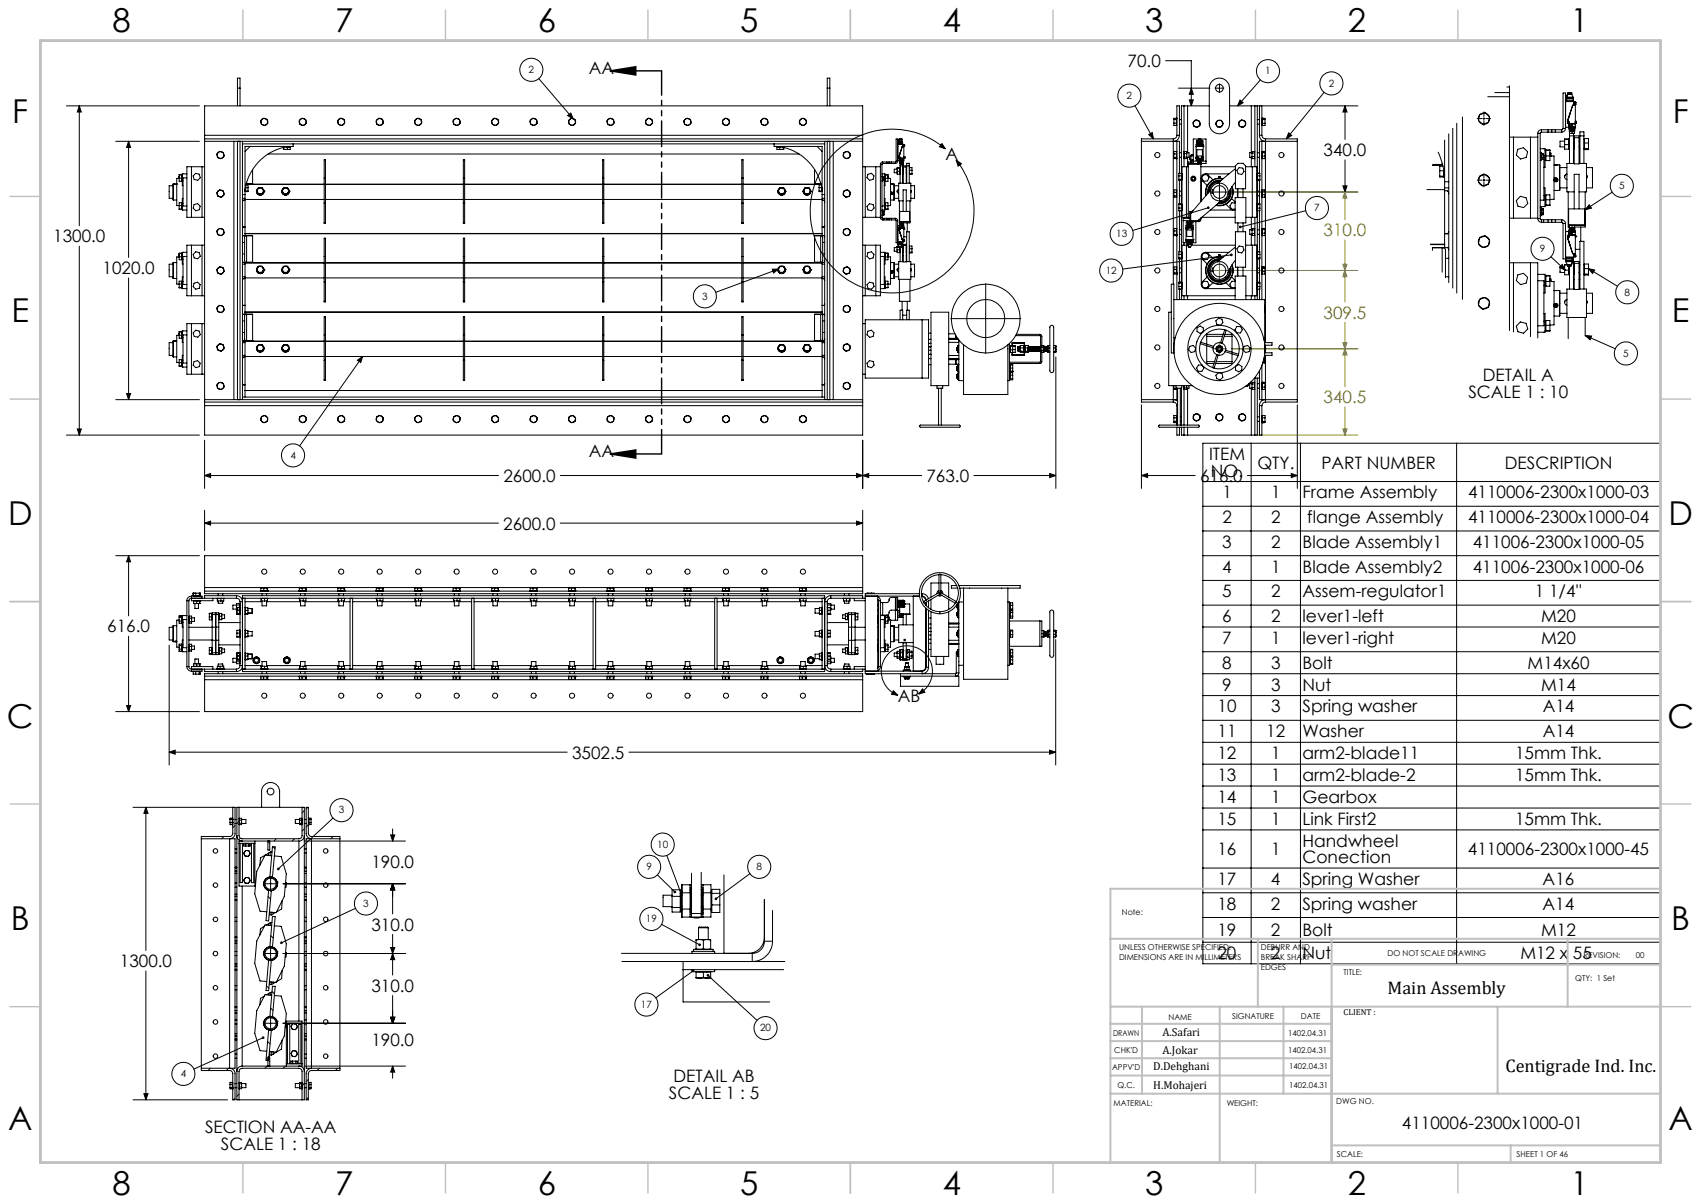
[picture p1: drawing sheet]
<svg xmlns="http://www.w3.org/2000/svg" width="420mm" height="297mm" viewBox="0 0 420 297" stroke-linecap="round" stroke-linejoin="round" font-family="sans-serif">
<defs><g id="words">
<g font-size="8.1">
<text x="27.8" y="8">8</text>
<text x="82.8" y="8">7</text>
<text x="132.8" y="8">6</text>
<text x="182.8" y="8">5</text>
<text x="232.8" y="8">4</text>
<text x="282.8" y="8">3</text>
<text x="332.8" y="8">2</text>
<text x="387.8" y="8">1</text>
<text x="3" y="30.4">F</text>
<text x="413" y="30.4">F</text>
<text x="2.8" y="79.6">E</text>
<text x="412.8" y="79.6">E</text>
<text x="2" y="129.6">D</text>
<text x="412" y="129.6">D</text>
<text x="1.7" y="179.6">C</text>
<text x="411.7" y="179.6">C</text>
<text x="2.7" y="229.6">B</text>
<text x="412.7" y="229.6">B</text>
<text x="2" y="278.9">A</text>
<text x="412" y="278.9">A</text>
<text x="27.8" y="295">8</text>
<text x="82.8" y="295">7</text>
<text x="132.8" y="295">6</text>
<text x="182.8" y="295">5</text>
<text x="232.8" y="295">4</text>
<text x="282.8" y="295">3</text>
<text x="332.8" y="295">2</text>
<text x="387.8" y="295">1</text>
</g>
<g font-size="4.5">
<text x="342.6" y="245.3">Main Assembly</text>
<text x="371.7" y="264.6">Centigrade Ind. Inc.</text>
</g>
<g font-size="4.2">
<text x="278.4" y="16.6">70.0</text>
<text x="145.4" y="18.3">AA</text>
<text x="233.5" y="39.4">A</text>
<text x="326.8" y="38.5">340.0</text>
<text x="13.1" y="59.9">1300.0</text>
<text x="25.3" y="67.7">1020.0</text>
<text x="366.1" y="94">DETAIL A</text>
<text x="362.6" y="98.2">SCALE 1 : 10</text>
<text x="145.4" y="112.9">AA</text>
<text x="298.5" y="113.6">ITEM</text>
<text x="124.3" y="119">2600.0</text>
<text x="228.7" y="119">763.0</text>
<text x="296.3" y="119">616.0</text>
<text x="299" y="117.7">NO.</text>
<text x="310.5" y="115.7">QTY.</text>
<text x="326.3" y="115.7">PART NUMBER</text>
<text x="371.6" y="115.7">DESCRIPTION</text>
<text x="301.8" y="123">1</text>
<text x="313.9" y="123">1</text>
<text x="321.6" y="123">Frame Assembly</text>
<text x="362.5" y="123">4110006-2300x1000-03</text>
<text x="124.3" y="130.7">2600.0</text>
<text x="301.8" y="129.1">2</text>
<text x="313.9" y="129.1">2</text>
<text x="322.8" y="129.1">flange Assembly</text>
<text x="362.5" y="129.1">4110006-2300x1000-04</text>
<text x="301.8" y="135.2">3</text>
<text x="313.9" y="135.2">2</text>
<text x="321.6" y="135.2">Blade Assembly1</text>
<text x="363.7" y="135.2">411006-2300x1000-05</text>
<text x="301.8" y="141.3">4</text>
<text x="313.8" y="141.3">1</text>
<text x="321.6" y="141.3">Blade Assembly2</text>
<text x="363.6" y="141.3">411006-2300x1000-06</text>
<text x="301.8" y="147.5">5</text>
<text x="313.8" y="147.5">2</text>
<text x="321.6" y="147.5">Assem-regulator1</text>
<text x="379" y="147.5">1 1/4''</text>
<text x="301.8" y="153.6">6</text>
<text x="313.8" y="153.6">2</text>
<text x="321.6" y="153.6">lever1-left</text>
<text x="380.5" y="153.6">M20</text>
<text x="26.5" y="156.1">616.0</text>
<text x="301.8" y="159">7</text>
<text x="313.8" y="159">1</text>
<text x="321.6" y="159">lever1-right</text>
<text x="380.5" y="159">M20</text>
<text x="301.8" y="165.1">8</text>
<text x="313.8" y="165.1">3</text>
<text x="321.6" y="165.1">Bolt</text>
<text x="377.2" y="165.1">M14x60</text>
<text x="221.7" y="173.3">AB</text>
<text x="301.8" y="170.5">9</text>
<text x="313.8" y="170.5">3</text>
<text x="321.6" y="170.5">Nut</text>
<text x="380.5" y="170.5">M14</text>
<text x="300.6" y="175.9">10</text>
<text x="313.8" y="175.9">3</text>
<text x="321.6" y="175.9">Spring washer</text>
<text x="380.9" y="175.9">A14</text>
<text x="300.6" y="182.1">11</text>
<text x="312.7" y="182.1">12</text>
<text x="321.6" y="182.1">Washer</text>
<text x="380.9" y="182.1">A14</text>
<text x="141.2" y="187.3">3502.5</text>
<text x="300.6" y="187.5">12</text>
<text x="313.8" y="187.5">1</text>
<text x="321.6" y="187.5">arm2-blade11</text>
<text x="374.1" y="187.5">15mm Thk.</text>
<text x="300.6" y="192.9">13</text>
<text x="313.8" y="192.9">1</text>
<text x="321.6" y="192.9">arm2-blade-2</text>
<text x="374.1" y="192.9">15mm Thk.</text>
<text x="300.6" y="203.7">15</text>
<text x="300.6" y="198.3">14</text>
<text x="313.8" y="203.7">1</text>
<text x="313.8" y="198.3">1</text>
<text x="321.6" y="203.7">Link First2</text>
<text x="321.6" y="198.3">Gearbox</text>
<text x="374.1" y="203.7">15mm Thk.</text>
<text x="321.6" y="209.1">Handwheel</text>
<text x="91.7" y="214.3">190.0</text>
<text x="300.6" y="211.1">16</text>
<text x="313.8" y="211.1">1</text>
<text x="321.6" y="213.2">Conection</text>
<text x="362.5" y="211.1">4110006-2300x1000-45</text>
<text x="300.6" y="218.5">17</text>
<text x="313.8" y="218.5">4</text>
<text x="321.6" y="218.5">Spring Washer</text>
<text x="380.9" y="218.5">A16</text>
<text x="300.6" y="224.6">18</text>
<text x="313.8" y="224.6">2</text>
<text x="321.6" y="224.6">Spring washer</text>
<text x="380.9" y="224.6">A14</text>
<text x="91.7" y="229.7">310.0</text>
<text x="300.6" y="231.1">19</text>
<text x="313.8" y="231.1">2</text>
<text x="321.6" y="231.1">Bolt</text>
<text x="380.5" y="231.1">M12</text>
<text x="29.6" y="238.8">1300.0</text>
<text x="300.6" y="236.8">20</text>
<text x="313.8" y="236.8">2</text>
<text x="321.6" y="236.8">Nut</text>
<text x="375.4" y="236.8">M12 x 55</text>
<text x="91.7" y="244.8">310.0</text>
<text x="91.7" y="258.3">190.0</text>
<text x="166.3" y="267.1">DETAIL AB</text>
<text x="165.2" y="271.3">SCALE 1 : 5</text>
<text x="50.6" y="279.7">SECTION AA-AA</text>
<text x="346.2" y="278.8">4110006-2300x1000-01</text>
<text x="54.6" y="283.8">SCALE 1 : 18</text>
</g>
<g font-size="4.2" fill="#808000">
<text x="326.8" y="58.3">310.0</text>
<text x="326.8" y="78.6">309.5</text>
<text x="326.8" y="99.5">340.5</text>
</g>
<g font-size="2.8">
<text x="287" y="255.9">A.Safari</text>
<text x="287" y="260.1">A.Jokar</text>
<text x="284.7" y="264.2">D.Dehghani</text>
<text x="284.7" y="268.7">H.Mohajeri</text>
</g>
<g font-size="2.5">
<text x="130.5" y="18">2</text>
<text x="312.4" y="18.4">1</text>
<text x="328.1" y="21.4">2</text>
<text x="278.2" y="24.4">2</text>
<text x="399.8" y="46.7">5</text>
<text x="324.5" y="52.2">7</text>
<text x="275.6" y="58.5">13</text>
<text x="380.2" y="62.2">9</text>
<text x="273" y="67.6">12</text>
<text x="173.4" y="74">3</text>
<text x="401.1" y="73">8</text>
<text x="400.8" y="88.1">5</text>
<text x="71.7" y="113.2">4</text>
<text x="83.7" y="200.8">3</text>
<text x="162.3" y="209.3">10</text>
<text x="159.6" y="214.8">9</text>
<text x="186.8" y="214.8">8</text>
<text x="89.7" y="223.9">3</text>
<text x="159.5" y="227.7">19</text>
<text x="158.3" y="248.8">17</text>
<text x="187.7" y="254.6">20</text>
<text x="44.6" y="265.9">4</text>
</g>
<text font-size="2.1" x="331.8" y="250.7">CLIENT :</text>
<g font-size="2">
<text x="277" y="225.8">Note:</text>
<text x="276.3" y="234.5">UNLESS OTHERWISE SPECIFIED:</text>
<text x="276.3" y="237">DIMENSIONS ARE IN MILLIMETERS</text>
<text x="311.3" y="234.5">DEBURR AND</text>
<text x="311.3" y="237">BREAK SHARP</text>
<text x="311.3" y="239.5">EDGES</text>
<text x="342.6" y="236">DO NOT SCALE DRAWING</text>
<text x="391" y="236.6">REVISION:</text>
<text x="403.9" y="236.6">00</text>
<text x="331.8" y="240.8">TITLE:</text>
<text x="389" y="242.2">QTY: 1 Set</text>
<text x="288.5" y="251.7">NAME</text>
<text x="304.2" y="251.7">SIGNATURE</text>
<text x="321.2" y="251.7">DATE</text>
<text x="274.8" y="255.9">DRAWN</text>
<text x="318" y="255.9">1402.04.31</text>
<text x="275.1" y="260.1">CHK'D</text>
<text x="318" y="260.1">1402.04.31</text>
<text x="318.3" y="264">1402.04.31</text>
<text x="274.6" y="264.2">APPV'D</text>
<text x="275.9" y="268.7">Q.C.</text>
<text x="318.3" y="268.5">1402.04.31</text>
<text x="275" y="273">MATERIAL:</text>
<text x="302.9" y="273">WEIGHT:</text>
<text x="330" y="272.5">DWG NO.</text>
<text x="330.1" y="285.6">SCALE:</text>
<text x="374.5" y="285.6">SHEET 1 OF 46</text>
</g>
</g></defs>
<g fill="none" stroke="#000" stroke-width=".25">
<path d="M133 19.4l8.5 9.9M287.8 15h6.3v11.1M311.2 19.7l-5.6 6.4M16.4 26.1h32.8M19.6 26.1l.5 1.6h-1zM19.6 26.1v29.6M28.6 34.9h20.6M31.8 34.9l.4 1.5h-.9zM31.8 34.9v28.7M140.2 28.5l.7-.6 .6 1.4zM232.6 35.5l.8 1.3-1.4-.6zM233.4 36.8a20.2 20.2 0 0 0-32.7 10.3 20.2 20.2 0 0 0 23.8 24.7 20.2 20.2 0 0 0 11.6-32.3"/>
<path d="M236.1 39.5l1.3 .9-.8 .6zM280.2 26.1l4.6 8.2M283.6 33.2l.9-.5 .3 1.6zM291 21.8h7.7M293.7 24.7h.9l-.5 1.4zM294.1 21.8l.5 1.5h-.9zM300 21.8h.8M300.9 21.8h.3M301.1 20.7v.7M301.1 21.6v.3M301.1 22.1v.8M301.4 21.8h.8"/>
<path d="M306.2 24.7l.8 .7-1.4 .7zM310.2 26.1h25.1M318.2 32.8l.7 .6-1.3 .9zM327 22.8l-9.4 11.5M332.1 26.1l.5 1.6h-1zM332.1 26.1v8.3M332.1 39.5v7.9M364.7 29.3h1.2M366.1 29.3h.6M366.4 27.6v1.1M366.4 29v.5M366.4 29.8v1.1"/>
<path d="M366.9 29.3h1.2M298.3 51.3l-18.6 5.6M298.7 47.4h2.1M300.9 47.4h.3M301.1 45v2.1M301.1 47.2v.4M301.1 47.7v2M301.4 47.4h2M304.7 47.4h30.6M322.4 52l-16.2 4.1M331.6 45.9h1l-.5 1.5zM364.7 44.5h1.2"/>
<path d="M366.1 44.5h.6M366.4 42.8v1.2M366.4 44.2v.5M366.4 45v1.1M366.9 44.5h1.2M392.4 50.5l.6 .9-1.6 .4zM398.1 47.4l-6.7 4.4M19.6 60.8v46.6M31.8 68.6v30.1M190.7 66.5l1.5-.1-1.2 1zM192.2 66.4l-15.5 5.8M234.7 78.7h8.4"/>
<path d="M243.2 78.7h.4M243.4 70v8.3M243.4 78.5v.3M243.4 79v8.3M243.7 78.7h8.3M304 62.9l-26.8 3.5M382.9 63.4l3.6 3.3M385.7 65.3l.8 1.4-1.4-.7zM392.2 66.3l1.5 .4-.5 .8zM392.2 66.3l7.1 4.4M28.6 98.7h20.6M31.3 97.2h.9l-.4 1.5z"/>
<path d="M88.3 88.9l1.2-.9-.4 1.5zM89.5 88l-15.5 22.1M260.7 88.1v32.5M281.8 99.9v20.7M320.3 99.9v20.7M391.4 82.8l1.6 .2-.4 .9zM391.4 82.8l7.5 3.3M16.4 107.4h32.8M19.1 105.9h1l-.5 1.5zM50.5 117.4l1.5-.5v1zM50.5 108.7v11.9M50.5 117.4h72.6"/>
<path d="M138.4 117.4h89.2M211.5 116.9l1.5 .5-1.5 .5zM213 117.4l1.5-.5v1zM213 108.7v11.9M240.5 117.4h20.2M259.2 116.9l1.5 .5-1.5 .5zM281.8 117.4l1.6-.5v1zM281.8 117.4h13.3M297 109.4h113v128.5h-113zM297 118.9h113M308 117.4h12.3M308.9 109.4v128.5"/>
<path d="M318.8 116.9l1.5 .5-1.5 .5zM321.1 109.4v128.5M359.7 109.4v128.5M28.6 137.2h20.6M31.8 137.2l.4 1.5h-.9zM31.8 137.2v14.8M50.5 129.1l1.5-.4v.9zM50.5 126v9.9M50.5 129.1h72.6M138.3 129.1h74.7M211.5 128.7l1.5 .4-1.5 .5zM213 126v9.9"/>
<path d="M297 125h113M297 131.1h113M297 137.2h113M31.8 157.1v18.6M41.8 159.3v29.6M260.7 157.9v31M297 143.3h113M297 149.4h113M297 154.8h113M28.6 175.7h20.6M31.3 174.2h.9l-.4 1.5zM220.6 170.5l1.1 1.2-1.6-.3z"/>
<path d="M226.8 171.3a6.3 6.3 0 0 0 1.8-9.7 6.3 6.3 0 0 0-9.9 .6 6.3 6.3 0 0 0 3 9.5M227.8 170.1l.6 .8-1.6 .4zM297 160.9h113M297 166.3h113M297 171.7h113M297 177.8h113M32.8 199.3h24.9M36 199.3l.5 1.5h-1zM36 199.3v35.4M41.8 185.7l1.5-.5v1zM41.8 185.7h98.3M155.3 185.7h105.4"/>
<path d="M259.2 185.2l1.5 .5-1.5 .5zM297 183.3h113M297 188.7h113M297 194.1h113M297 199.5h113M65 218.2h1.5M66.7 218.2h.3M66.8 216.4v1.5M66.8 218v.3M66.8 218.5v1.5M67.1 218.2h1.5M69.9 218.2h30.2"/>
<path d="M75.1 207.6h25M82.2 202l-13.5 12.5M96.4 206.1h1.1l-.6 1.5zM96.9 218.2l.6 1.5h-1.1zM96.9 204.6v3M96.9 218.2v7.4M162.3 216l4.3 4.2M164.6 211.2l3.6 9.4M185.2 215.7l-8.4 6.2M297 204.9h113M297 214.3h113M36 239.7v31.8"/>
<path d="M65 235.4h1.5M66.7 235.4h.3M66.8 233.6v1.5M66.8 235.3v.2M66.8 235.7v1.5M67.1 235.4h1.5M69.9 235.4h30.2M87.8 224.3l-18.3 8.5M96.4 233.9h1.1l-.6 1.5zM96.9 235.4l.6 1.5h-1.1zM96.9 230.7v10M163.3 228.2l9.5 5.1"/>
<path d="M171.2 239.7l-9.3 6.6M297 220.4h113M297 226.5h113M297 232.6h113M65 252.6h1.5M65 256.2l-17.1 7.7M66.7 252.6h.3M66.8 250.8v1.5M66.8 252.5v.3M66.8 252.9v1.6M67.1 252.6h1.5M69.9 252.6h30.2"/>
<path d="M96.4 251.1h1.1l-.6 1.5zM96.9 245.8v6.8M174.8 240.8l12.1 11.1M32.8 271.5h23.4M35.5 270h1l-.5 1.5zM75.1 263.2h25M96.9 263.2l.6 1.5h-1.1zM96.9 263.2v3"/>
<circle cx="131.2" cy="17.2" r="2.85"/>
<circle cx="313.1" cy="17.6" r="2.85"/>
<circle cx="278.9" cy="23.6" r="2.84"/>
<circle cx="328.7" cy="20.6" r="2.85"/>
<circle cx="277" cy="57.7" r="2.84"/>
<circle cx="325.2" cy="51.3" r="2.86"/>
<circle cx="400.4" cy="45.9" r="2.85"/>
<circle cx="174" cy="73.2" r="2.86"/>
<circle cx="274.4" cy="66.8" r="2.84"/>
<circle cx="380.9" cy="61.4" r="2.84"/>
<circle cx="401.8" cy="72.1" r="2.84"/>
<circle cx="401.5" cy="87.3" r="2.86"/>
<circle cx="72.4" cy="112.4" r="2.85"/>
<circle cx="84.3" cy="200" r="2.86"/>
<circle cx="160.3" cy="214" r="2.85"/>
<circle cx="163.6" cy="208.5" r="2.85"/>
<circle cx="187.5" cy="214" r="2.85"/>
<circle cx="90.4" cy="223.1" r="2.84"/>
<circle cx="160.8" cy="226.9" r="2.86"/>
<circle cx="159.6" cy="248" r="2.85"/>
<circle cx="189" cy="253.8" r="2.85"/>
<circle cx="45.3" cy="265.1" r="2.84"/>
</g>
<path d="M150.6 17.5l6.4-1v2zM150.6 17.5h12.7M150.6 112.1l6.4-1v2zM150.6 112.1h12.7" fill="none" stroke="#000" stroke-width=".35"/>
<g fill="none" stroke="#808000" stroke-width=".25">
<path d="M304.7 47.4h30.5M332.1 47.4l.5 1.5h-1zM332.1 47.4v6.8M332.1 59.3v15.2M298.7 66.8h2.1M300.9 66.8h.3M301.1 64.4v2.1M301.1 66.6v.4M301.1 67.1v2M301.4 66.8h2M304.7 66.8h30.5M331.6 65.3h1l-.5 1.5z"/>
<path d="M332.1 66.8l.5 1.5h-1zM332.1 79.6v15.8M299.3 86.1h1.4M300.9 86.1h.3M301.1 84.4v1.4M301.1 86v.3M301.1 86.4v1.4M301.4 86.1h1.4M304.1 86.1h31.1M331.6 84.6h1l-.5 1.5zM332.1 86.1l.5 1.5h-1zM310.2 107.4h25"/>
<path d="M331.6 105.9h1l-.5 1.5zM332.1 100.5v6.9"/>
</g>
<path d="M163.4 17.5v94.6" fill="none" stroke="#000" stroke-width=".35" stroke-dasharray="6.3 1.3 1.3 1.3 1.3 1.3" stroke-dashoffset=".3"/>
<g fill="none" stroke="#c0c0c0" stroke-width=".35">
<path d="M60 2.5v7.5M110 2.5v7.5M160 2.5v7.5M210 2.5v7.5M260 2.5v7.5M310 2.5v7.5M360 2.5v7.5M2.5 48.5h7.5M410 48.5h7.5M2.5 98.5h7.5M410 98.5h7.5M2.5 148.5h7.5"/>
<path d="M410 148.5h7.5M2.5 198.5h7.5M410 198.5h7.5M2.5 248.5h7.5M410 248.5h7.5M60 287v7.5M110 287v7.5M160 287v7.5M210 287v7.5M260 287v7.5M310 287v7.5M360 287v7.5"/>
</g>
<g fill="none" stroke="#c0c0c0" stroke-width=".5">
<path d="M410 219.4h-135.8v67.4M274.2 231.8h135.8M310.6 231.8v16.7M328.8 231.8v55.2M328.8 238.2h81.2M387.1 231.8v16.7M274.2 248.5h135.8M274.2 257h54.6M274.2 252.8h54.6M282 248.5v21.5M301.2 248.5v38.3M316.9 248.5v21.5"/>
<path d="M369.8 248.5v21.5M274.2 265.5h54.6M274.2 261.3h54.6M274.2 270h135.8M328.8 282.8h81.2M373 282.8v4.2"/>
</g>
<path d="M10 10h400v277h-400z" fill="none" stroke="#c0c0c0" stroke-width=".7"/>
<g fill="#000">
<path d="M150.6 17.5l6.4-1v2zM150.6 112.1l6.4-1v2z"/>
<path d="M140.2 28.5l.7-.6 .6 1.4zM190.7 66.5l1.5-.1-1.2 1zM88.3 88.9l1.2-.9-.4 1.5zM392.4 50.5l.6 .9-1.6 .4zM391.4 82.8l1.6 .2-.4 .9zM392.2 66.3l1.5 .4-.5 .8zM385.7 65.3l.8 1.4-1.4-.7zM306.2 24.7l.8 .7-1.4 .7zM283.6 33.2l.9-.5 .3 1.6zM298.1 51.1a.34 .34 0 0 0 .2 .5 .34 .34 0 0 0 .4-.4l-.4 .1 .4-.1-.4-.3zM318.2 32.8l.7 .6-1.3 .9zM306 55.7l-.1 .4h.3h-.3a.34 .34 0 0 0 .4 .2 .34 .34 0 0 0 .2-.4 .34 .34 0 0 0-.5-.2zM303.8 62.7a.35 .35 0 0 0 .1 .5 .35 .35 0 0 0 .5-.3h-.4h.4l-.2-.3zM68.5 214.2v.6l.2-.3-.2 .3a.33 .33 0 0 0 .4 0 .33 .33 0 0 0 .1-.5 .33 .33 0 0 0-.5-.1zM69.3 232.5l-.1 .4 .3-.1-.3 .1a.34 .34 0 0 0 .5 .1 .34 .34 0 0 0 .1-.5 .34 .34 0 0 0-.5 0zM64.8 255.9a.33 .33 0 0 0-.1 .4 .33 .33 0 0 0 .4 .2 .33 .33 0 0 0 .2-.5l-.3 .2 .3-.2-.1-.1zM174.6 240.6a.34 .34 0 0 0 0 .5 .34 .34 0 0 0 .5-.2 .34 .34 0 0 0-.4-.4l-.1 .1 .2 .2zM172.5 233v.5h.4l.1-.1-.2-.1 .2 .1v-.3zM166.4 220l-.1 .4 .2 .2 .4-.2-.3-.2 .3 .2v-.3l-.2-.2zM176.6 221.6l-.1 .4 .3-.1-.3 .2a.33 .33 0 0 0 .5 0 .33 .33 0 0 0 0-.4 .33 .33 0 0 0-.4-.1zM170.9 239.5a.33 .33 0 0 0 0 .4 .33 .33 0 0 0 .5 .1 .33 .33 0 0 0 0-.5l-.2 .2 .2-.3zM168 220.3l-.1 .5 .4 .1-.1-.3 .1 .3 .2-.5z"/>
<path d="M211.5 116.9l1.5 .5-1.5 .5zM50.5 117.4l1.5-.5v1zM31.8 34.9l.4 1.5h-.9zM31.3 97.2h.9l-.4 1.5zM19.1 105.9h1l-.5 1.5zM19.6 26.1l.5 1.6h-1zM213 117.4l1.5-.5v1zM259.2 116.9l1.5 .5-1.5 .5zM232.6 35.5l.8 1.3-1.4-.6zM236.1 39.5l1.3 .9-.8 .6zM41.8 185.7l1.5-.5v1zM259.2 185.2l1.5 .5-1.5 .5zM211.5 128.7l1.5 .4-1.5 .5zM50.5 129.1l1.5-.4v.9zM31.8 137.2l.4 1.5h-.9zM31.3 174.2h.9l-.4 1.5zM227.8 170.1l.6 .8-1.6 .4zM220.6 170.5l1.1 1.2-1.6-.3zM332.1 26.1l.5 1.6h-1zM331.6 45.9h1l-.5 1.5zM281.8 117.4l1.6-.5v1zM318.8 116.9l1.5 .5-1.5 .5zM294.1 21.8l.5 1.5h-.9zM293.7 24.7h.9l-.5 1.4zM96.9 218.2l.6 1.5h-1.1zM96.4 206.1h1.1l-.6 1.5zM96.9 218.2l.6 1.5h-1.1zM96.4 233.9h1.1l-.6 1.5zM96.9 235.4l.6 1.5h-1.1zM96.4 251.1h1.1l-.6 1.5zM96.4 251.1h1.1l-.6 1.5zM96.9 263.2l.6 1.5h-1.1zM35.5 270h1l-.5 1.5zM36 199.3l.5 1.5h-1z"/>
</g>
<path d="M332.1 47.4l.5 1.5h-1zM331.6 65.3h1l-.5 1.5zM332.1 66.8l.5 1.5h-1zM331.6 84.6h1l-.5 1.5zM331.6 105.9h1l-.5 1.5zM332.1 86.1l.5 1.5h-1z" fill="#808000"/>
<g fill="none" stroke="#000" stroke-width=".25">
<path d="M299.4 19.9a2.52 2.52 0 0 1 2.7-.4 2.52 2.52 0 0 1 1.5 2.3v8.7a2.5 2.5 0 0 1-2.5 2.5 2.5 2.5 0 0 1-2.5-2.5v-8.9l.4-1.2zM50.5 33.4v.9M50.5 34.9h162.5M50.5 33.4v-7.3h162.5v7.3M50.5 34.3v65M50.5 34.3h162.5M50.5 33.4h162.5M53.6 38.1l.2 .7M53.8 38.9l.8 .3M54.2 37.4l-.6 .6M54.2 37.4l-.6 .6 .2 .9M54.2 37.4l.9 .3 .2 .8-.7 .7"/>
<path d="M54.3 37.4l.7 .2M55.1 37.7l.2 .8M55.3 38.6l-.6 .5M57.7 34.9v63.8M58.6 21.8v-2.5h.7v2.5M58.6 21.8h.7M58.6 21.8v4.3M58.6 34.9v63.8M59.3 21.8v4.3M59.3 34.9v63.8M59.9 34.9v.6M59.9 35.5v62.5"/>
<path d="M59.9 35.5h143.7M61.8 36.2l-1.3 1.2M64.4 29.8l.2 .8M64.6 30.7l.8 .3M65.1 29.2l-.6 .5M65.2 29.2l.7 .3M65.9 29.5l.2 .9-.7 .6-.8-.3-.2-.9M65.9 29.5l-.8-.3-.7 .6M66 29.6l.1 .7M66.1 30.4l-.6 .5M66.2 38h131.1M70.1 36.4v.5"/>
<path d="M70.6 36.3h1v.6h-1.6v-.5M70.9 36.3v.6M71 36.2h.6zM71.4 36.2a12.5 12.5 0 0 0-10.9 10.9M71.6 36.2v.1M72.4 35.5v.7h-11.9v11.8M73.9 29.8l.1 .8M73.9 29.8l.7-.6 .9 .3 .1 .9-.7 .6-.8-.3zM74.1 30.7l.8 .3M74.5 29.2l-.6 .5M74.6 29.2l.8 .3M75.5 29.6l.1 .7"/>
<path d="M75.6 30.4l-.6 .5M80 39.4h.4v15.8h-.4zM83.4 29.8l.2 .8M83.6 30.7l.7 .3M84.1 29.2l-.7 .5M84.1 29.2l.8 .3M84.9 29.6l.2 .7M85.1 30.4l-.6 .5M85.1 30.4l-.7 .6-.8-.3M85.1 30.4l-.2-.9-.8-.3-.7 .6 .2 .9M92.9 29.8l.2 .8M92.9 29.8l.7-.6 .8 .3 .2 .9-.7 .6-.8-.3z"/>
<path d="M93.1 30.7l.8 .3M93.6 29.2l-.6 .5M93.7 29.2l.7 .3M94.4 29.6l.2 .7M94.5 30.4l-.6 .5M102.4 29.8l.2 .8M102.4 29.8l.7-.6 .8 .3 .2 .9-.7 .6-.8-.3zM102.6 30.7l.8 .3M103 29.2l-.6 .5M103.2 29.2l.7 .3M104 29.6l.1 .7M104.1 30.4l-.6 .5"/>
<path d="M111.9 29.8l.1 .8M111.9 29.8l.2 .9M111.9 29.8l.7-.6 .9 .3 .1 .9M112.1 30.7l.8 .3M112.5 29.2l-.6 .5M112.6 29.2l.8 .3M113.5 29.6l.1 .7M113.6 30.4l-.6 .5M113.6 30.4l-.7 .6-.8-.3M114.4 39.4h.3v15.8h-.3zM121.4 29.8l.7-.6 .8 .3 .2 .9-.7 .6-.8-.3zM121.4 29.8l.2 .8"/>
<path d="M121.6 30.7l.8 .3M122.1 29.2l-.6 .5M122.1 29.2l.8 .3M122.9 29.6l.2 .7M123 30.4l-.6 .5M130.9 29.8l.2 .8M130.9 29.8l.2 .9 .8 .3 .7-.6M131.1 30.7l.8 .3M131.6 29.2l-.6 .5M131.7 29.2l.7 .3M132.4 29.5l-.8-.3-.7 .6M132.4 29.5l.2 .9"/>
<path d="M132.5 29.6l.1 .7M132.6 30.4l-.6 .5M140.4 29.8l.1 .8M140.4 29.8l.7-.6 .9 .3 .1 .9-.7 .6-.8-.3zM140.6 30.7l.8 .3M141 29.2l-.6 .5M141.1 29.2l.8 .3M142 29.6l.1 .7M142.1 30.4l-.6 .5M148.8 39.4h.3v15.8h-.3zM149.9 29.8l.7-.6 .8 .3 .2 .9-.7 .6-.8-.3zM149.9 29.8l.2 .8"/>
<path d="M150.1 30.7l.7 .3M150.6 29.2l-.6 .5M150.6 29.2l.8 .3M151.4 29.6l.2 .7M151.6 30.4l-.6 .5M159.4 29.8l.2 .8M159.6 30.7l.8 .3M160.1 29.2l-.6 .5M160.2 29.2l.7 .3M160.9 29.6l.2 .7M160.9 29.5l.2 .9-.7 .6-.8-.3-.2-.9M160.9 29.5l-.8-.3-.7 .6"/>
<path d="M161 30.4l-.6 .5M168.9 29.8l.2 .8M168.9 29.8l.7-.6 .8 .3 .2 .9-.7 .6-.8-.3zM169.1 30.7l.8 .3M169.5 29.2l-.6 .5M169.7 29.2l.7 .3M170.5 29.6l.1 .7M170.6 30.4l-.6 .5M178.4 29.8l.1 .8M178.4 29.8l.7-.6 .9 .3 .1 .9-.7 .6-.8-.3zM178.6 30.7l.8 .3M179 29.2l-.6 .5"/>
<path d="M179.1 29.2l.8 .3M180 29.6l.1 .7M180.1 30.4l-.6 .5M183.2 39.4h.3v15.8h-.3zM187.9 29.8l.7-.6 .8 .3 .2 .9-.7 .6-.8-.3zM187.9 29.8l.2 .8M188.1 30.7l.8 .3M188.6 29.2l-.6 .5M188.6 29.2l.8 .3M189.4 29.6l.2 .7M189.5 30.4l-.6 .5M191.1 35.5v.7h11.9v11.8"/>
<path d="M191.8 36.3h1.1M191.9 36.2h.6M191.9 36.2l-.1 .7h1.7v-.5M192.1 36.2a12.4 12.4 0 0 1 10.9 10.9M192.5 36.3v.6M193.4 36.4v.5M197.4 29.8l.2 .8M197.4 29.8l.7-.6 .8 .3 .2 .9-.7 .6-.8-.3zM197.6 30.7l.8 .3M198 29.2l-.6 .5M198.2 29.2l.7 .3M199 29.6l.1 .7"/>
<path d="M199.1 30.4l-.6 .5M201.8 36.2l1.2 1.2M203.6 34.9v.6M203.6 35.5v62.5M204.3 21.8v-2.5h.6v2.5M204.3 21.8h.6M204.3 21.8v4.3M204.3 34.9v63.8M204.9 21.8v4.3M204.9 34.9v63.8M205.7 34.9v63.8M208.2 38.6l.6 .5"/>
<path d="M208.4 37.7l-.2 .8M208.4 37.7l.8-.3 .7 .6-.1 .9-.9 .3-.7-.6zM209.2 37.4l-.7 .3M209.3 37.4l.6 .6M209.7 38.9l-.7 .3M209.9 38.1l-.1 .7M213 33.4v.9M213 34.3v65M221.3 39.8l-.2 .2M221.3 39.8v-5.5h.4v5.5M221.3 39.8h.4M221.7 35.7l1.5 .1"/>
<path d="M221.7 39.8l-.3 .5-.3 .1M221.7 38.7h.1M221.7 35.5h1.2v.6M221.7 35.7h.1M221.7 36.1h.1M221.7 39.5h.1M221.7 35h.2M221.7 35l.1 .1M221.8 35.1l-.1 .1h.1M221.8 35.1h.1M221.8 35.2h1M221.8 35.2v.3"/>
<path d="M221.9 35h.9M221.9 35v.1M221.9 35.1h.9M221.9 35.1l-.1 .1M222 38.9v.1M222 38.7h.1M222 38.6l.1 1h-.4M222 38.6h.1M222 38.8h.1M222 39h.1M222 34.5h.6l.2 .5M222 34.5l-.3 .5"/>
<path d="M222 34.5h.5M222 38.8v.1M222 38.9h.1M222 34.4h.5M222 34.4v.1M222 34.5l-.1 .5M222 34.5h.1M222 38.5v.5h1.2M222.1 39.1h1.1v.4M222.1 34.5h.1M222.1 39.3h.5M222.1 39.5h.5"/>
<path d="M222.1 39.3v.2M222.1 39.5h.3M222.2 39.6h.4M222.2 39.6v.2M222.2 39.6h.2M222.2 38h.1M222.2 39.8h.4M222.2 39.9h.4M222.2 39.8h.2M222.2 39.9v.2M222.2 39.9h.2M222.2 39.1h.1"/>
<path d="M222.4 39.5h.1M222.4 39.6h.1M222.4 39.5h.2M222.4 39.6h.2M222.4 39.5v.1M222.4 39.9h.1M222.4 39.8h.1M222.4 39.8h.2M222.4 39.9h.2M222.4 39.8v.1M222.4 37.2l-.4 1.3M222.5 34.3l-.5 .1"/>
<path d="M222.5 34.3v.1M222.5 34.3h.1M222.5 34.5h.1M222.5 34.4h.1M222.5 34.4v.1M222.6 39.5h.1M222.6 39.5h.6M222.6 39.6h.5M222.6 39.8h.5M222.6 39.6h.1M222.6 39.9h.5M222.6 39.9h.1"/>
<path d="M222.6 39.8h.1M222.6 39.5h.4M222.6 39.6h.4M222.6 39.8h.3M222.6 39.9h.3M222.6 39.5h.3M222.6 39.6h.3M222.6 39.1v1.5M222.8 36.2l-.8 2.4M222.8 35.1v.1M222.8 36.3l-.8 2.2M222.8 35v.1"/>
<path d="M222.8 35.2v.3M222.9 36.2h.1M222.9 36.1v.1M222.9 36.1l-.1 .1M222.9 35.7h.1M222.9 36.2l-.1 .1M222.9 36.2h.3M222.9 36.1l.3 .1M222.9 35.9l.3 .1M222.9 35.8h.3M222.9 39.6h.1M222.9 39.9h.1"/>
<path d="M222.9 39.8h.1M222.9 39.5v.1M222.9 39.8v.1M222.9 39.9h.2M223 39.5h-.1M223 39.5h.2M223 39.6h.1M223.1 39.1h.1M223.1 39.8h-.2M223.1 39.9v.2M223.1 39.6v.2M223.2 38.7v.1"/>
<path d="M223.2 38.7h.1M223.2 39h.1M223.2 35.8h.1M223.2 38.7v.2M223.2 38.9h.1M223.2 38.9v.1M223.2 35.9v.2M223.2 35.9h.1M223.2 39v.1M223.2 36.2h.1M223.2 36v.2M223.2 35.8v.2"/>
<path d="M223.2 36.2v2.8M223.2 36.1h.1M223.2 38.8v.1M223.2 38.8h.1M223.2 35.8v.1M281.8 34.9h7.9M289.7 34.9h.9M289.7 34.3h-7.9v65h7.9M289.7 34.3v35.9M289.8 38.9h.7M289.8 38h.7M289.8 30.4h.7"/>
<path d="M289.8 29.5h.7M290.5 29.2h.1M290.5 37.4v.6M290.5 38v.9M290.5 38.9v.3M290.5 29.2v.3M290.5 29.5v.9M290.5 39.2h.1M290.5 37.4h.1M290.5 37.4v1.8M290.5 29.2v1.8v-.6M290.6 33.4a.9 .9 0 0 1-.9 .9"/>
<path d="M290.6 37.4h-.8v1.8h.8M290.6 34.9h.6v7.9M290.6 33.4h.6M290.6 33.4v-7.3h.6v7.3M290.6 29.2h-.8v1.8h.8M290.6 34.9v39.1M291.2 33.4v.2a1.47 1.47 0 0 1-1.5 1.3M291.2 30.7h.5M291.2 29.5h.5M291.2 38.8h.5M291.2 37.7h.5M292.3 26.1h.9"/>
<path d="M292.3 37.4h.7v1.8h-.7M292.3 26.1h-.6v47.9M292.3 26.1v15.1M292.4 37.4v1.8M292.4 37.9h.6M293 37.7h.6v1.1h-1.2M293.2 26.1h5.4M293.2 26.1v11.6M293.2 38.8v2.4M293.7 39l.3 .5M294.1 38.3l-.4 .5M294.1 39.7l.5 .1"/>
<path d="M294.6 30.2l.7-.6 .9 .3 .1 1-.7 .5-.9-.3zM294.6 39.8v.6M294.6 38.2h-.3M294.6 38.5a.49 .49 0 0 0-.6 .5 .49 .49 0 0 0 .6 .4M294.6 30.3l.1 .7M294.6 39.8h1.3M294.6 38.2h-.4l-.5 .7 .3 .8h.6M294.8 31.1l.8 .3M295.3 29.7l-.6 .5M295.3 39h.1M295.3 39.1h1.7M295.3 36.1h.1"/>
<path d="M295.4 38.9h.1M295.4 36.2h-.1M295.4 36.1l-.1 .1M295.4 29.7l.7 .2M295.4 36.1h.3M295.4 36.2h.3M295.5 39.1h.1M295.5 37h1.4v1.5h-1.4zM295.6 38.7l-.2 .1 .2 .2M295.6 38.7l.1 .1-.1 .2M295.6 39h.1M295.6 38.7h.1"/>
<path d="M295.6 35.7h.1M295.6 35.5h1.2v.2M295.6 35.2h1M295.6 35.2v.5M295.7 35h.9M295.7 35v.1M295.7 36.1v.1M295.7 35.1h.8M295.7 39.5h1M295.7 39.5v-.4h1v.4M295.7 39.1h.1M295.7 34.9l-.1-.2-.2 .1v.9"/>
<path d="M295.7 39.5h.2M295.7 35.1l-.1 .1M295.7 38.8l-.3 .1M295.7 38.8l-.2-.1-.1 .2M295.7 38.9h-.3M295.7 38.9l-.1 .1-.2-.1M295.7 38.8h.1M295.7 38.8v.1M295.8 39.8l-.1-.2h1v.2M295.8 39.8h.9M295.8 39.9h.9M295.8 39.9h.1"/>
<path d="M295.8 39.8h.1M295.8 39.9v.2M295.8 39.1h.1M295.8 35.8h.1M295.8 35.8l.1 .2M295.9 36l-.2 .2M295.9 35.7l-.1 .1M295.9 36l-.2 .1M295.9 35.7v.1M295.9 39.5h.6M295.9 39.6h.6M295.9 39.5h.1"/>
<path d="M295.9 39.6h-.6v-3.9h1.8v3.9h-.6M295.9 34.4l.3 .1M295.9 39.8h.6M295.9 39.9h.6M295.9 39.6h.1M295.9 39.8h.1M295.9 39.9h.1M295.9 34.4h.3M295.9 34.3h-1.3v5.5M295.9 39.5v.1M295.9 39.8v.1M296 34.5h.1"/>
<path d="M296 35.9l.4 .1M296 35.9l.2 .2 .2-.1M296.1 35.9h.3M296.1 35.9h-.1M296.2 30l.1 .8M296.2 34.4h.3M296.2 34.4v.1M296.2 34.3l.3 .1M296.2 34.3l-.3 .1M296.2 34.3v.1M296.2 35.8l-.1 .1M296.2 35.8l.2 .1"/>
<path d="M296.2 35.7l-.2 .2 .2 .2M296.2 35.7l.2 .2-.2 .2M296.2 36.1h.1M296.2 35.7v.1M296.3 30.9l-.6 .5M296.4 34.5h.1M296.4 35.9v.1M296.4 34.5h-.5l-.2 .5M296.4 34.5l.4 .5M296.4 34.5l.2 .5M296.5 34.4v.1h-.3M296.5 39.8h.1"/>
<path d="M296.5 39.9h.1M296.5 39.9h.2M296.5 34.3h1.3v5.5M296.5 39.8v.1M296.5 35.7v.1M296.5 39.5h.1M296.5 39.6h.1M296.5 39.5h.2M296.5 39.5v.1M296.5 35.1h.2M296.5 36l.2 .2M296.5 35.7l.1 .1"/>
<path d="M296.5 35.8h.1M296.5 39.8h1.3M296.5 35.1l.1 .1M296.5 35.8v.2M296.6 35.2h.2M296.6 35h.2M296.6 35.2v.3M296.6 35l-.1 .1M296.6 35.9l.2 .2M296.6 35.8v.1M296.6 35.9l-.1 .1M296.7 39.9l-.1 .2"/>
<path d="M296.7 39.8h-.2M296.7 39.1h.1M296.7 38.8l.3 .1M296.7 38.8l.1 .2 .2-.1M296.7 38.8l.2-.1 .1 .2M296.7 38.8h.1M296.7 38.8v.1M296.7 36.2h.3M296.7 34.9l.1-.2 .2 .1v.9M296.7 35.1l.1 .1M296.8 36.1h.2M296.8 36.1l-.1 .1"/>
<path d="M296.8 35.2v.3M296.8 35l-.1 .1M296.8 35.7h.1M296.9 38.7l-.2 .1 .2 .2M296.9 38.7l.1 .1-.1 .2M296.9 39h.1M296.9 38.7h.1M296.9 39.1h.1M297 38.9h.1M297 36.1h.1M297 36.2h.1M297 36.1v.1"/>
<path d="M297.1 36.1h.1M297.8 39.8v.6h-1.2M300.2 30.6l.4 .7M300.6 29.8l-.4 .7M301.5 31.3h-.8M301.5 29.7l-.8 .1M301.5 29.7l.5 .8-.4 .8h-1l-.4-.8M301.5 29.7l-.9 .1-.4 .7M301.6 29.8l.3 .7M302 30.5l-.4 .8M303.6 26.1h5.4M305.9 30.2l.7-.6 .8 .3 .2 1-.8 .5-.8-.3z"/>
<path d="M305.9 30.3l.1 .7M306.1 31.1l.7 .3M306.5 29.7l-.6 .5M306.6 29.7l.8 .2M307.4 30l.2 .8M307.5 30.9l-.6 .5M309 26.1h.8M309 26.1v11.6M309 38.8v2.4M309.1 37.7h-.5v1.1h.5M309.1 38.6h.7M309.1 37.8h.7"/>
<path d="M309.8 37.4v1.8M309.8 37.4h-.7v1.8h.7M309.8 26.1h.6v47.9M309.8 26.1v15.1M310.4 30.7h.6M310.4 29.5h.6M310.4 38.8h.6M310.4 37.7h.6M311 33.4a1.45 1.45 0 0 0 1.5 1.5M311 33.4h.6M311 33.4v-7.3h.6v7.3M311.6 34.9h.9"/>
<path d="M311.6 33.4a.9 .9 0 0 0 .9 .9M311.6 37.4h.7v1.8h-.7M311.6 34.9h-.6v7.9M311.6 29.2h.7v1.8h-.7M311.6 34.9v39.1M311.6 29.2v1.8M311.6 37.4v1.8zM311.7 29.2h.1M311.7 29.5h.1M311.7 38.6v.5M311.7 37.7v.9M311.7 37.4v.3"/>
<path d="M311.7 29.5v1.5M311.7 29.2v.3M311.7 37.4h.1M311.7 37.7h.1M311.7 38.6h.6M311.7 30.4h.6M311.7 29.5h.6M311.7 39.1v.1M311.7 37.7h.6M312.5 34.9h7.8M312.5 34.3h7.8v65h-7.8M312.5 34.3v50.3"/>
<path d="M355.1 37.6l.9 2.4 .7 3.4M356.7 34.6v10.3M357.7 33.1v36.7M358.7 31.7v39.4M359.7 30.4v42M361.1 28.9v45M365.1 29.8l.4 .6 .5 .2M365.3 28.4l-.2 .6v.6M365.3 28.3l1.4-.4 1.1 .9-.3 1.4-1.4 .5-1-1zM366.6 27.9h-.5l-.7 .4M366.7 27.9l.7 .4 .3 .4M367.3 23.9h5.4"/>
<path d="M367.4 30.3l-.6 .3-.6 .1M367.8 28.9v.6l-.3 .6M369.1 22.9h3.6M372.1 21.5h.6M372.7 21.5v1.4M372.7 33.9h5.2M372.7 21.2v.3M372.7 22.9v58.7M373.7 33.9v20M374.8 36.9l1.4-.4 1 1-.4 1.4-1.3 .4-1.1-1zM377.9 33.9h1.8M377.9 33.9v20"/>
<path d="M379.7 32.9v21.1M379.7 32.9h.6M380.3 37.6a.52 .52 0 0 1 .2 .8v1.2h-.2M380.3 36.7h1.2v2.7M380.3 32.9v21.1M380.5 38h.1M380.5 39.3h.1M380.6 38.9h.4M380.6 38.2h.4M380.6 32.6l-.3 .3M380.6 32a.9 .9 0 0 0-.9 .9M380.6 32v.6"/>
<path d="M380.6 32.6h1.6M380.6 32h1.6M381 38.2l.1 .3M381 38.9l.1 .2M381 37.9l.1 .1M381.1 38.5l-.1 .4M381.1 38.5v.6M381.1 38l-.1 .2M381.1 38v.5M381.1 39.1l-.1 .3M381.1 38l-.1-.1h-.4v1.5h.4M381.1 38.3h.1v11.1h-.9"/>
<path d="M381.2 39.4h.3M381.5 39.4v1.9h-.3M381.5 39.5h.2M381.5 37.1h.2M381.6 37.1v2.4zM381.7 37h1v2.6h-1zM381.7 37.1h1M382.2 32.6h1M382.2 32h1M382.2 32v.6M382.7 38.5h.2M382.7 38.2h.1"/>
<path d="M382.7 37.9h.2M382.7 37.7l.2 .2M382.7 38.3h.3l-.1 .2h-1.2M382.8 38.2l.1 .1M382.9 38.5h.1M382.9 38.5h.8v10.7h-1M382.9 37.9l-.1 .3M383.2 32h.8M383.2 32.6h.8M383.2 32v.6M384 32v.6M384 32.6h1.6"/>
<path d="M384 32h1.6M385.6 32v.6M385.9 31.7l-.3 .3M385.9 31.7h.6M385.9 31.7v-8.7h.6v8.7M386.3 34.9h-1.1v1.4h1.1M386.3 35.7h1M386.3 34.3h1v2.5h-1zM386.3 34.4h1M386.5 31.7a.97 .97 0 0 1-.9 .9M386.5 29.9h.1M386.5 25h2v.9"/>
<path d="M386.5 24.8h2v.2M386.5 25.1h.1M386.5 31.3h.1M386.5 25.7h.1M386.5 25.8h.1M386.5 25.2h.1M386.6 25v6.4M386.6 24.4h.2M386.6 24h.3M386.6 24.4v.4M386.6 24l.1 .2M386.7 24.2h.2"/>
<path d="M386.7 24.2l-.1 .2M386.8 24.4h1.6M386.8 24.4v.4M386.9 24h1.5M386.9 24v.2M386.9 24.2h1.4M386.9 24.2l-.1 .2M387.1 30.4h.1M387.1 30.2v.2M387.1 30.2h.1M387.1 29.9h.1M387.1 30.1h.1"/>
<path d="M387.1 29.7h.1M387.1 30.3v.1M387.1 23v.2h.8M387.1 30.1v.2M387.1 30.1v.1M387.1 23h.8M387.1 30.1v.3M387.1 23.2h1l.3 .8M387.1 23.2l-.5 .8M387.1 23.2h.1M387.1 29.7l.1 .8h1.8M387.1 23.2l-.2 .8"/>
<path d="M387.1 30h.1M387.2 30.4h.1M387.2 30.1v.1M387.2 30.2h.1M387.2 23.2h.1M387.3 30.9h.9M387.3 30.6v.8h-.8M387.3 36.8h.2M387.3 34.4h.2M387.3 31.2h.9M387.3 30.9v.3M387.3 31.2l.3 .1"/>
<path d="M387.4 31.4h.8M387.4 31.4v.3M387.4 28.7h.1M387.4 31.7h.8M387.4 34.4v2.4M387.4 31.7h.3M387.5 30.6h.1M387.5 31.9h.7M387.5 31.9v.3M387.5 31.9h.2M387.5 32.2h.7M387.5 32.4h.7"/>
<path d="M387.5 32.4l.1 .5h.6M387.5 32.2h.2M387.5 32.4h.2M387.5 33.5h1M387.5 30.5v.1M387.5 32.6v7.8M387.6 31.3h.1M387.6 31.3h.6M387.7 31.4h.5M387.7 31.4h-.3M387.7 31.4h.1M387.7 31.7v.1"/>
<path d="M387.7 32.2l.1 .1M387.7 31.7h.5M387.7 31.9h.5M387.7 32.2h.5M387.7 31.3h.5M387.7 31.3v.1M387.7 31.9h.1M387.7 32.4h.5M387.7 31.8h.5M387.7 31.8v.1M387.8 32.3l-.1 .1M387.8 32.3h.4"/>
<path d="M387.8 32.3h.1M387.8 22.9h-.6l-.1 .1M387.8 22.9l.1 .1M387.8 22.9h.1M387.8 27.6l-.7 2.1M387.9 23.2h.1M387.9 23h.1M387.9 23v.2M388.2 31.2h.8M388.2 31.4h.7M388.2 31.7h.7M388.2 31.7h.1"/>
<path d="M388.2 31.9h.6M388.2 32.2h.6M388.2 31.9h.1M388.2 32.2h.1M388.2 32.4h.6M388.2 32.4h.1M388.2 31.3h.1M388.2 31.4h.1M388.2 31.7v.1M388.2 32.2v.1M388.2 32.3v.1M388.2 31.3h.5"/>
<path d="M388.2 31.4h.5M388.2 31.7h.4M388.2 31.9h.4M388.2 32.2h.4M388.2 32.4h.4M388.2 31.3h.4M388.2 31.4h.4M388.2 31.9h.3M388.2 31.8h.3M388.2 32.3h.3M388.2 31.8v.1M388.2 31.9v.3"/>
<path d="M388.2 32.3h.1M388.2 32.4v.5M388.3 24.2l.1 .2M388.4 24l-.1 .2M388.4 24.4v.4M388.5 32.3l.1 .1M388.5 34.4v2.4M388.5 32.3h.1M388.5 32.9v7.5M388.5 31.9h.1M388.5 25.9h.5M388.5 25.1l.5 .1"/>
<path d="M388.5 25.9l-.2 .1-1.2 3.7v.7h.1v.2l1.8-.1M388.5 25.9l-.2 .2-1.1 3.6M388.5 31.8v.1M388.5 25.9l.5 .1M388.5 25.5l.5 .1M388.5 25.2h.5M388.6 31.4h.1M388.6 31.7l-.1 .1M388.6 32.2l-.1 .1M388.6 31.3v.1M388.6 31.7h.3M388.6 31.9h.2"/>
<path d="M388.6 32.2h.2M388.6 32.4h.2M388.6 36.3h.1M388.6 34.9h.1M388.7 31.3h-.1M388.7 31.4h.2M388.7 34v-.5h1.2v.5M388.7 34v6.5h1.2v-6.5M388.7 34h1.2M388.8 32.4l-.1 .5h-.5M388.8 30.5v.1M388.8 31.9v.3"/>
<path d="M388.9 31.4v.3M389 29.9v.1M389 29.9h.1M389 30.5h.1M389 25.2v.1M389 29.9v.3M389 30.2h.1M389 30.3h.1M389 30.3v.2M389 30.2v.1M389 25.5v.2M389 25.5h.1"/>
<path d="M389 25.9v.1M389 25.6v.3M389 30.6h-.8v1.1M389 25.2v.4M389 26v4.5M389 30.6v.6M389 31.2l-.3 .1M389 30.2l.1 .1M389 30.4v.1M389 25.7v.1M389 30l.1 .2M389 30.1l.1 .1"/>
<path d="M389 30v.2M389 30.4h.1M389 30.3v.1M389 25.7h.1M389 25.3h.1M389 25.3v.2M389.1 30.3l-.1 .1M389.1 30.3h.1M389.9 36.3h.1M389.9 34.9h.1M390.1 34.4v2.4M390.1 33.5h1"/>
<path d="M391.1 36.8h.1M391.1 34.4h.1M391.2 34.2h1v2.7h-1zM391.2 35.3h1M391.2 36.7h1M42.7 45.9h-.9v3.1h.9M42.8 45.4v4M42.8 45.4h.8M42.8 49.4h.8M43.1 45.4h.5M43.6 45.4h.1M44.1 43.7h.1"/>
<path d="M44.1 43.7l.1 .1M44.2 43.8h.1M44.2 43.8l-.1 .1M44.2 44l-.6 .1v6.7h1.3M44.2 43.6l-.1 .1M44.2 43.1h.7v1.7h-.7zM44.2 43.2h.8M44.2 51.6h.8M44.2 43.9l-.1 .1h.8M44.2 50.1h.7v1.6h-.7zM44.9 44.7h.1M44.9 50.1h.1"/>
<path d="M44.9 43.2v1.5zM44.9 50.1v1.5zM45 50.2v1.7h1.1M45 44.7v1.1h.2M45 50.2h.2M45 44.7h.2M45.2 49h-.2v1.2M46.1 42.9h-1.1v1.8M46.1 43.9h-.9v7h.9M47.3 41.2h-1.2v12.5h1.2M47.3 53.7h3.2M47.3 41.2h3.2"/>
<path d="M47.3 41.2v12.5M47.7 43.4l.6-.6 .9 .2 .3 .9-.7 .6-.9-.2zM47.9 50.5l.9-.2 .6 .6-.2 .9-.9 .2-.6-.6zM49.9 41.2v12.5M53.6 57.1l.2 .8M53.6 47.6l.2 .7M53.8 48.4l-.2-.9 .6-.6 .9 .3 .2 .8-.7 .6M53.8 48.4l.8 .2M53.8 57.9l.8 .3M53.8 57.9l.8 .2M54.2 56.4l-.6 .6M54.2 47l-.6 .5"/>
<path d="M54.2 56.4l-.6 .6 .2 .9M54.2 56.4l.9 .3 .2 .8-.7 .7M54.3 56.4l.7 .3M54.3 46.9l.7 .2M55.1 56.7l.2 .8M55.1 47.2l.2 .8M55.3 57.6l-.6 .5M55.3 48.1l-.6 .5M59.9 55.7l.1 .4M59.9 58.5l.1-.3h2.4v6.6M59.9 49h.6M59.9 59.9h.5"/>
<path d="M59.9 48h.6M60 56.1h.5M60.5 49.4a.44 .44 0 0 0-.6 .5M60.5 56l-.5 .1M60.5 48v1.2M60.5 49.2v9M60.5 57.6h142.5M60.5 49.2h19.5M60.5 57.7h142.5M60.6 46.6v.7zM60.6 46.3v.9M60.6 47.2v.1"/>
<path d="M60.6 47.2h.1M60.6 46.4h.6M60.6 47.3h.1M60.6 47.2h.6M60.7 45.6h.5v1.7h-.7M60.8 45.5h19.2M60.8 45.4h1.6M60.9 58.2l-.5 .2v6l.5 .3M60.9 45.2v.2M60.9 58.2v6.5M60.9 58.2h1.5M62.4 41.8v3.6"/>
<path d="M63.3 47.2h.1M63.3 47.2a.93 .93 0 0 0 1 1 .93 .93 0 0 0 .9-1M63.4 47.2h.1M63.4 47.2l.4 .7M63.4 47.2l.4 .8M63.4 47.1l.4 .8M63.4 47.1v.1M63.8 46.4a.92 .92 0 0 0-.3 1.4 .92 .92 0 0 0 1.4 .1 .92 .92 0 0 0-.2-1.4M63.8 47.9v.1M63.8 47.9h.9M63.8 48h.9M63.8 47.9h.1"/>
<path d="M63.8 46.4l-.4 .8M63.8 46.4h.1M63.8 46.4h.9M63.9 46.4h.8M63.9 46.4l-.5 .7M63.9 46.4h.7M64.7 47.9h.1M64.7 46.4l.4 .8M64.7 47.9v.1M64.7 46.4h.1M64.7 46.4l.5 .8M65.1 47.2h.1"/>
<path d="M65.1 47.2l-.4 .7M65.2 47.2h.1M65.2 47.2l-.5 .7M65.2 47.2l-.5 .8M69.6 47.2h.1M69.6 47.2a.93 .93 0 0 0 .9 1 .93 .93 0 0 0 .9-1M69.6 47.2l.4 .8M69.6 47.2l.4 .7M69.7 47.1l.4 .8M69.7 47.1l-.1 .1M70 46.4a.93 .93 0 0 0-.2 1.4 .93 .93 0 0 0 1.4 .1 .93 .93 0 0 0-.2-1.4M70 47.9v.1"/>
<path d="M70 47.9h.9M70 48h.9M70.1 46.4l-.5 .8M70.1 46.4h.1M70.1 46.4h.9M70.1 47.9h.8M70.1 46.4h.8M70.1 47.9h-.1M70.1 46.4l-.4 .7M70.9 47.9h.1M70.9 47.9v.1M70.9 46.4l.4 .8"/>
<path d="M71 46.4h-.1M71 46.4l.4 .8M71.3 47.2h.1M71.3 47.2l-.4 .7M71.4 47.2h.1M71.4 47.2l-.5 .7M71.4 47.2l-.5 .8M80 50.2h.4M80 58.8h.4v15.7h-.4zM80 55h.4M80 44h.4M80.4 45.5h34"/>
<path d="M80.4 49.2h34M114.4 50.2h.3M114.4 58.8h.3v15.7h-.3zM114.4 55h.3M114.4 44h.3M114.7 45.5h34.1M114.7 49.2h34.1M148.8 50.2h.3M148.8 58.8h.3v15.7h-.3zM148.8 55h.3M148.8 44h.3M149.1 45.5h34.1"/>
<path d="M149.1 49.2h34.1M183.2 50.2h.3M183.2 58.8h.3v15.7h-.3zM183.2 55h.3M183.2 44h.3M183.5 45.5h19.2M183.5 49.2h19.5M192.1 47.2h.1M192.1 47.2a.95 .95 0 0 0 .9 1 .95 .95 0 0 0 1-1M192.1 47.2l.4 .8M192.1 47.2l.4 .7M192.2 47.2l.4 .7"/>
<path d="M192.5 47.9v.1M192.5 47.9h1M192.5 48h1M192.5 46.4l-.4 .8M192.5 46.4h.1M192.6 47.9h.8M192.6 46.4h.8M192.6 47.9h-.1M192.6 46.4l-.4 .8M193.4 46.4h-.8M193.4 47.9h.1M193.4 46.4l.5 .7"/>
<path d="M193.5 47.9v.1M193.5 46.4h-.1M193.5 46.4l.4 .8M193.5 46.4h-1M193.5 46.4a.93 .93 0 0 1 .3 1.4 .93 .93 0 0 1-1.4 .1 .93 .93 0 0 1 .1-1.4M193.9 47.1l-.5 .8M193.9 47.1v.1M193.9 47.2h.1M193.9 47.2l-.4 .8M194 47.2h.1M198.3 47.2h.1M198.3 47.2a.94 .94 0 0 0 1 1 .94 .94 0 0 0 .9-1"/>
<path d="M198.3 47.2l.5 .8M198.4 47.2l.5 .7M198.8 46.4l-.5 .8M198.8 46.4h.1M198.8 47.9h.9M198.8 46.4h.9M198.8 46.4l-.4 .8M198.8 48h.9M198.8 47.9v.1M198.9 47.9h-.1M198.9 47.9h.8M199.6 46.4h-.7"/>
<path d="M199.7 47.9h.1M199.7 46.4l.4 .7M199.7 47.9v.1M199.7 46.4h.1M199.7 46.4l.5 .8M199.7 46.4h-.9M199.7 46.4a.93 .93 0 0 1 .3 1.4 .93 .93 0 0 1-1.4 .1 .93 .93 0 0 1 .2-1.4M200.1 47.1l-.4 .8M200.1 47.1l.1 .1M200.2 47.2h.1M200.2 47.2l-.5 .8M201.1 41.8v3.6"/>
<path d="M201.1 58.2h1.5M201.1 45.4h1.6M202.2 46.3h.7v1M202.2 47.2h.7M202.6 58.2l.5 .3v5.9l-.5 .3M202.6 45.2v.2M202.6 58.2v6.5M202.7 45.6h-.5v1.7h.8M202.9 47.3h.1M203 47.1v.2M203 47.1v-.5v.7M203 56l.4 .1"/>
<path d="M203 49.4a.44 .44 0 0 1 .6 .5M203 48v1.2M203 49h.6M203 56.1h.4M203 48h.6M203 49.2v9M203.1 59.9h.5M203.6 58.5l-.2-.3h-2.3v6.6M203.6 55.7l-.2 .4M208.2 48.1l.6 .5M208.2 57.6l.6 .5M208.4 47.2l-.2 .8"/>
<path d="M208.4 56.7l-.2 .8M208.4 56.7l.8-.3 .7 .6-.1 .9-.9 .3-.7-.6zM208.4 47.2l-.2 .9 .7 .6 .9-.3M208.4 47.2l.8-.3 .7 .6-.1 .9M209.2 46.9l-.7 .3M209.2 56.4l-.7 .3M209.3 46.9l.6 .5M209.3 56.4l.6 .5M209.7 48.4l-.7 .2M209.7 57.9l-.7 .2M209.9 47.6l-.1 .7M209.9 57l-.1 .8"/>
<path d="M213 53.7h3.3M213 41.2h3.3M213.6 41.2v12.5M214.1 50.9l.6-.6 .9 .2 .2 .9-.6 .6-.9-.2zM214.3 43l.9-.2 .6 .6-.2 .9-.9 .2-.6-.6zM216.3 53.7h1.1M216.3 41.2h1.1M216.3 41.2v12.5M217.4 53.7l.2 .5 .3 .1M217.4 40.6v13.1M217.4 53.7h.4M217.4 40.6h.4"/>
<path d="M217.8 53.7l.1 .2M217.8 42.9h.7v1.8M217.8 52h.1M217.8 43.5h.1M217.8 40.6v13.1M217.9 52.1l-.1 1.2M217.9 52v.1M217.9 43.5l-.1 1.2M217.9 43.5h.1M217.9 52.2h.1M217.9 53.1h.1M217.9 43.7h.1"/>
<path d="M217.9 44.5h.1M217.9 52.4h.3M217.9 52.8h.3M217.9 43.8h.3M217.9 44.3h.3M217.9 40.4l-.1 .2M217.9 40l-.3 .1-.2 .5M217.9 53.9h1.1M217.9 54.3h1.1M217.9 40v.4M217.9 53.9v.4M217.9 40.4h1.1"/>
<path d="M217.9 40h1.1M218.2 43.6v.1M218.2 43.6h-.3v1h.3M218.2 52.4v.2M218.2 52.8v.2M218.2 43.8v.3M218.2 44.3v.1M218.2 52.6v.2M218.2 52.6v.4M218.2 52.3v.1M218.2 52.3v.3M218.2 53v.1"/>
<path d="M218.2 52.3l-.3-.1v.9h.3M218.2 44.1v.2M218.2 44.1v.3M218.2 43.7v.1M218.2 43.7v.4M218.2 44.4v.2M218.2 43.7h.1M218.2 52.2v.1M218.2 44.6h.1M218.2 43.9l.1 7h-.5M218.3 53.9v.4M218.3 49h.2v1.2"/>
<path d="M218.3 50.2h.2M218.3 44.7h.2M218.5 50.2v1.7h-.7M218.5 44.7v1.1h-.2M218.5 44.7h.1M218.5 43.2h.1M218.5 50.1h.1M218.5 51.6h.8M218.6 50.1v1.5zM218.6 43.2v1.5zM218.6 43.1h.7v1.7h-.7zM218.6 44h.8"/>
<path d="M218.6 50.8h.7M218.6 50.1h.7v1.6h-.7zM218.6 43.2h.7M219 53.9h.5M219 54.3h.5M219 40.4h.5M219 40h.5M219 40v.4M219 53.9v.4M219.3 44h.1M219.3 43.8h.1M219.3 43.7h.1"/>
<path d="M219.3 43.6l.1 .1M219.3 43.9l.1 .1M219.3 43.8l.1 .1M219.4 44l.5 .1v6.7h-.6M219.4 43.7l-.1 .1M219.5 53.9h.6M219.5 54.3h.6M219.5 40h.6M219.5 40.4h.6M219.5 40v.4M219.5 53.9v.4M219.9 47.6a.31 .31 0 0 1 .5-.1 .31 .31 0 0 1 0 .5 .31 .31 0 0 1-.5-.1"/>
<path d="M219.9 45.4h.1M219.9 49.4h.8M219.9 45.4h.5M220 45.4h.7M220 47.7l.2-.1 .1 .2-.1 .1zM220 47.8l.2 .1M220.1 40v.4M220.1 53.9v.4M220.1 53.9h1M220.1 54.3h1M220.1 40.4h1M220.1 40h1"/>
<path d="M220.2 47.9h.1M220.3 47.8l-.1 .1M220.7 45.4v4M220.8 49h1.1M220.8 45.9h1.1M221.1 54.3l.2 .2M221.1 53.9l.4 .2 .2 .4M221.1 40v.4M221.1 53.9v.4M221.3 54.5v5.4h.4M221.3 54.5h.4M221.5 41.8h-.7v.8h.7"/>
<path d="M221.5 47.3l.4-.5a.42 .42 0 0 0-.4 .5 .42 .42 0 0 0 .4 .4M221.5 41.5h.6M221.5 42.3h.6M221.7 54.5v5.6M221.7 56.7h.1M221.7 59.7h1.2M221.7 59.9h1.2M221.7 59.6h.1M221.7 59.7h.1M221.7 59.2h.1M221.7 59.3h.1M221.7 56.6h.1"/>
<path d="M221.7 55.7h.1M221.7 55.7h.4l-.1 .7M221.9 49v.6h1.1M222 56.7h.1M222 56.3v.5l.7 2.3M222 56.5h.1M222 56.8h.1M222 56.4h.1M222 56.4v.1M222 56.6h.1M222 56.8l.7 2.3M222 56.8l.4 1.3"/>
<path d="M222.1 49.6v5.4h.1M222.1 56.2l1.1 .1M222.1 56h.5M222.1 55.8h1.1M222.1 54.7h.1M222.1 54.7v-2.5h2.5v2.5M222.1 55.8v.2M222.1 54.7h2.5M222.2 55.7h.9M222.2 55.7h.2M222.2 57.4h.1M222.2 56.2h.1"/>
<path d="M222.2 55.5h.4M222.2 55.4h.9M222.2 55.5v.2M222.2 55.5h.2M222.2 55.4h.2M222.2 55.2h.4M222.2 55.1h.9M222.2 40.1h.4M222.2 40.2h.4M222.2 40.2l.1 .4h.3M222.2 41.4h-.7v1.6h.6l.1-1.6v1.6M222.2 55.2v.2"/>
<path d="M222.2 55.2h.2M222.2 55.1h.2M222.2 40.4v4.8M222.2 57.6h.1M222.2 40.1h.2M222.2 40.2h.2M222.2 41h.7M222.4 55.8h.1M222.4 55.7h.1M222.4 55.8h.2M222.4 55.7h.2M222.4 55.8h-.3"/>
<path d="M222.4 55.7v.1M222.4 55.5h.1M222.4 55.4h.1M222.4 55.1h.1M222.4 40.1h.1M222.4 55.5h.2M222.4 55.4h.2M222.4 55.2h.2M222.4 55.1h.2M222.4 40.1h.2M222.4 40.2h.2M222.4 55.4v.1"/>
<path d="M222.4 55.2h.1M222.4 40.2h.1M222.4 40.1v.1M222.4 55.1v.1M222.6 54.8v1.4h.6M222.6 55.5h.5M222.6 55.5h.1M222.6 55.2h.5M222.6 55.2h.1M222.6 54.8h.4l.1 .3M222.6 54.8h-.3l-.1 .3M222.6 55.8h.1"/>
<path d="M222.6 55.7h.1M222.6 55.4h.1M222.6 55.1h.1M222.6 40.1h.5M222.6 40.1h.1M222.6 40.2h.5M222.6 40.2h.1M222.6 55.8h.4M222.6 55.7h.4M222.6 55.5h.3M222.6 55.4h.3M222.6 55.2h.3"/>
<path d="M222.6 55.1h.3M222.6 55.8h.3M222.6 55.7h.3M222.6 40.1h.3M222.6 40.2h.3M222.7 59.9v.2M222.7 59.1h.1M222.8 59.1l.1 .1M222.8 59.1l.1 5.5M222.8 59.9v.2M222.9 55.2h.1M222.9 55.1h.1"/>
<path d="M222.9 40.1h.1M222.9 40.2h.1M222.9 59.2h.1M222.9 59.7h.1M222.9 41.4v1.6M222.9 40.1v.1M222.9 40.6v4.6M222.9 55.1v.1M222.9 59.6h.3M222.9 55.8h.1M222.9 55.7h.1M222.9 55.5h.1"/>
<path d="M222.9 55.4h.1M222.9 55.5h.2M222.9 55.2h.2M222.9 55.4v.1M222.9 55.7v.1M222.9 40.1h.2M222.9 40.2h.2M223 41.8h.1M223 42.6h.1M223 55.8h.2M223 45.2h-1.1v3.8M223 41.2v-.2h.8v.2"/>
<path d="M223 41.2v4.1h.8v-4.1M223 52.2v-5.3h.8v5.3M223 41.2h.8M223.1 40.2l-.1 .4h-.4M223.1 55.2v.2M223.1 56.2v.1M223.1 55.1h-.2M223.1 55.5v.2M223.1 55.4h-.2M223.1 55.7h-.1M223.2 59.2v.2M223.2 59.4v.1"/>
<path d="M223.2 59.4h.1M223.2 59.1v.1M223.2 56.3h.1M223.2 59.2v.1M223.2 59.6h-.3M223.2 58.5h.7M223.2 56.3h-1.2v.5M223.2 56.7h.1M223.2 56.4h.1M223.2 55.8v.4M223.2 56.3v2.8M223.2 59.3v.3"/>
<path d="M223.2 59.2h-.3M223.2 59.3l-.3 .1M223.2 56.6v.1M223.2 59.5v.1M223.2 56.4v.3M223.2 56.4v.1M223.2 56.3v.1M223.2 59.5h.1M223.2 56.5v.1M223.2 56.5h.1M223.8 45.2h1.1v3.8M223.8 41.8h.1"/>
<path d="M223.8 42.6h.1M223.9 41.4v1.6M223.9 41h.6M223.9 45.2v-4.9h.6v4.9M224 55v2.2M224.5 43h.1M224.5 41.4h.1M224.6 42.9h.6M224.6 41.4h.6v1.7h-.6zM224.6 42h.6M224.6 54.7h.1M224.7 49.6v5.4h-1.6"/>
<path d="M224.9 49v.6h-1.1M224.9 45.9h.9v3.1h-.9M225 47.3l-.1-.3v.6M289.8 48.4h.7M289.8 57.9h.7M289.8 57h.7M289.8 47.5h.7M290.5 46.9v.5M290.5 47.4v.9M290.5 48.3v.3M290.5 56.4v1.5M290.5 57.9v.3"/>
<path d="M290.5 58.2h.1M290.5 57.9h.1M290.5 48.6h.1M290.5 46.9h-.7v1.8l.7-.1M290.5 46.9h.1M290.5 56.4h.1M290.5 46.9v1.7M290.5 56.4v1.8M290.6 56.4h-.8v1.8h.8M291.1 43.4h.6M291.1 50.5h.6M291.1 51.4h.6"/>
<path d="M291.1 44.3h.6M291.2 56.7h.5M291.2 47.2h.5M291.2 57.9h.5M291.2 48.3h.5M291.2 50.3h.5M291.2 44.5v5.8M291.2 52v10.2M291.7 42.8h-.6v1.7h.6M291.7 50.3h-.6v1.7h.6M291.7 42.9h.2M291.7 50.4h.2"/>
<path d="M291.7 51.9h.2M291.7 44.4h.2M291.8 50.4v1.5zM291.8 42.9v1.5zM292.1 54.5v5.4h1M292.1 54.5h1.7M292.3 53.7v.2M292.3 59.9v.6M292.8 59.1l.1 .1M292.8 59.2h.1M292.8 56.2h1.8M292.9 56.4l.3 .1"/>
<path d="M292.9 56.4l.2-.1 .1 .2M292.9 56.4l.1 .3 .2-.2M292.9 56.4h.1M292.9 56.3h-.1M292.9 59.2h.3M292.9 59.2h.1M292.9 55.7v-.9l.2-.1 .1 .2v.8M292.9 41.2h-1v12.5h1M292.9 53.7h.5M292.9 41.2h.5M292.9 41.2v12.5M293 56.2v.1"/>
<path d="M293 56.8h1.4v1.6h-1.4zM293.1 56.3l.2 .1-.2 .3M293.1 56.3l-.2 .1 .2 .3M293.1 56.3h.1M293.1 56.7h.1M293.1 59.7v.2h1.2v-.2M293.1 59.7h.1M293.1 59.9v.2M293.2 59.2l.1 .2M293.2 55.8h1M293.2 55.8v.4h1v-.4M293.2 56.5h.1"/>
<path d="M293.2 59.2l.2 .1M293.2 55.7h1M293.2 59.2h.1M293.2 53.7v.2M293.2 55.7h.2M293.3 55.5h.9h-.2M293.3 55.4h.8M293.3 55.5h.1M293.3 55.5l-.1 .2M293.3 55.4h.1M293.3 55.2h.8M293.3 55.1h.8"/>
<path d="M293.3 55.1v-.3h.8v.3M293.3 55.2h.1M293.3 55.7h-.5v4h1.8v-4h-.5M293.3 55.2v.2M293.3 56.2v.1M293.3 55.1h.1M293.3 59.6h.1M293.3 59.4v.2M293.3 59.9v.2M293.4 59.6h.1M293.4 59.6h.6M293.4 59.3l-.1 .1"/>
<path d="M293.4 59.3v.3M293.4 55.8h.6M293.4 55.7h.6M293.4 55.8h.1M293.4 55.7h.1M293.4 40.4h.6M293.4 40.4v.2M293.4 53.7v.2M293.4 53.7h.4M293.4 40.6h2.4M293.4 40.6v13.1M293.4 55.8h-.2"/>
<path d="M293.4 55.5h.6M293.4 55.4h.6M293.4 55.2h.6M293.4 55.1h.6M293.4 55.4h.1M293.4 55.2h.1M293.4 55.7v.1M293.5 55.5h.5M293.5 55.5h-.1M293.5 55.4h.5M293.5 55.2h.4M293.5 55.1h.4"/>
<path d="M293.5 55.1h.1M293.5 55.1v.1M293.5 55.4v.1M293.5 59.4l.2 .2M293.5 59.4l.2 .1M293.5 59.4h.4M293.5 59.4h.1M293.7 59.5h.1M293.7 59.2l-.2 .2M293.7 59.2l.2 .2M293.7 59.2l.2 .2-.2 .2M293.7 59.2l-.2 .2 .2 .2"/>
<path d="M293.7 59.6h.1M293.7 59.2h.1M293.8 53.9h-1.7v.6M293.8 52.2h.2v2.3h2.3v.2h-2.5zM293.9 59.4l-.2 .2M293.9 59.4l-.2 .1M293.9 59.4h.1M294 55.2h.1M293.9 55.1h.1M293.9 55.1v.1M294 55.5h.1M294 55.4h.1"/>
<path d="M294 40h-.6v.4M294 40.4h.1M294 40h.1M294 40v.4M294 55.4v.1M294 55.8h.1M294 55.7h.1M294 55.7v.1M294 55.8h.2M294 59.6h.1M294 59.3l.1 .1M294 59.3v.3"/>
<path d="M294.1 40h.5M294.1 40.4h.5M294.1 40v.4M294.1 59.6h-.1M294.1 59.4v.2M294.1 55.1h-.1M294.1 55.2v.2M294.1 56.2v.1M294.1 55.4h-.1M294.2 56.5l.2 .1M294.2 56.4v.1M294.2 56.5h.1"/>
<path d="M294.2 55.7h-.2M294.2 59.2l-.2 .1M294.2 55.7v-.9l.2-.1 .1 .2v.8M294.2 59.2h.1M294.2 59.2h.3M294.3 44.1l.1 .3M294.3 59.2l-.2 .2M294.3 59.2h.2M294.3 52.4h.1M294.3 59.9v.2M294.3 59.7h.1M294.3 52.3v.1"/>
<path d="M294.4 56.6h.1M294.4 56.3l-.2 .1 .2 .3M294.4 56.3l.2 .1-.2 .3M294.4 56.3h.1M294.4 56.7h.1M294.4 44.4l.4 .1M294.4 56.2v.1M294.5 43.7l-.2 .4M294.5 43.7l.4 .1M294.5 43.7l.2-.1 .2 .2M294.5 56.5l-.1 .1M294.5 56.5l-.1 .2-.2-.2"/>
<path d="M294.5 56.4h-.3M294.5 56.4l-.1-.1-.2 .1M294.5 56.4h.1M294.5 56.4v.1M294.5 56.3h.1M294.5 59.2h.1M294.6 59.1l-.1 .1M294.6 59.2h-.1M294.6 59.2h.1M294.6 40.4h1.2M294.9 43.8l.2 .4M294.9 43.8l.2 .2v.2"/>
<path d="M295.1 44.2l-.3 .3M295.1 44.2l-.1 .2-.2 .1M295.3 54.7v5.2h-1M295.8 40.1h.8M295.8 40.2h.8M295.8 40.1h.1M295.8 40.2h.1M295.8 40.2v.4M295.9 40.1h.6M295.9 40.2h.6M295.9 40.1h.1M296 40.1h.4"/>
<path d="M296 40.2h-.1M296 40.2h.4M296 40.1v.1M296.4 40.2h.1M296.4 53.9h.1M296.4 40.1v.1M296.5 40.1h-.1M296.5 40.1h.1M296.5 40.2h.1M296.5 53.9v.4h-.5M296.5 53.8v.1M296.5 41.2h8.5"/>
<path d="M296.5 40.6v9.1M296.6 40.2v.4h-.8M296.6 43.9v5.7M296.7 53.7h8.3M297.1 43.2l.9-.1 .5 .7-.3 .9-.9 .1-.6-.8zM297.6 42.9h5.8M298.1 45.8l-.4 1 .1 1.5M298.8 51.9h5.8M299 46.9l-5 5.8 .1-.4 .5-.3M299 45.6l1.2-.8 1.1-.1a2.68 2.68 0 0 0-2.9 2.9l.1-.9zM299.5 44.4l-.8 .6-.6 .8M299.5 44.4l-1.2-1.2a1.01 1.01 0 0 0-1.4 0 1.01 1.01 0 0 0 0 1.5l1.2 1.1"/>
<path d="M299.6 46.8h-.2l-.1 .9h.2M300.8 44l-1.3 .4M300.8 44h.5M300.8 43.9h.4M300.8 43.9l.1 .2M300.8 43.9h.2M300.9 44l.4 .1M300.9 43.7h.4M300.9 43.7l.1 .1M300.9 43.9h.4M301 43.6h.2zM301 43.8h.2"/>
<path d="M301 43.6l-.1 .1M301 43.8l-.1 .1M301 43.9v.1M301 44.9a2.53 2.53 0 0 0-2.4 2.4M301.2 43.9v.1M301.2 43.6l.1 .1M301.2 43.8l.1 .1M301.3 43.9h.1M301.3 43.7l-.1 .1M301.3 44l.7 .1M301.3 43.9v.1M301.3 43.9h-.1"/>
<path d="M301.5 44.5a2.98 2.98 0 0 0-3.3 3.3M301.6 49.5l-5.8 5M301.9 44.2a3.3 3.3 0 0 0-4 4M302.5 49.1h.1M302.7 50.4l-1.3 .4-1.2-.1M302.7 50.4l1.3 1.3 .4 .2 .6-.1M303.6 47.2a2.47 2.47 0 0 1-2.4 2.7M303.8 46.8a2.74 2.74 0 0 1-2.9 3.3 2.74 2.74 0 0 0 2.9-3.3zM303.9 46.6a2.93 2.93 0 0 1-3.2 3.7M304.1 49l-.8 1-.6 .4M304.1 49l.9 .9M304.2 46.1a3.3 3.3 0 0 1-.6 3.5 3.3 3.3 0 0 1-3.3 1.1"/>
<path d="M304.2 46.1l.2 .5a3.2 3.2 0 0 1-.3 2.4M305 48.8h2.6v6.2h-2.6zM305 50.1h-.8l-.5 .7 .4 .8h.9M305 45l-.9 1.2-.9 1.7M305 57.2h2.6v8.8h-2.6zM305 41.6l-4.4 3.7M305.5 46.6v2.2M305.6 40.3h1.3l.7 .7v5.6h-2.6v-5.6zM305.6 46.6v2.2M305.6 55v2.2M306 41.4l.9 .1 .3 .9-.6 .7-.9-.2-.3-.9zM306.9 46.6v2.2"/>
<path d="M306.9 55v2.2M307.6 41.2h1.6M307.6 53.7h1.6M309 53.7v3M309 57.9v2.6M309.1 57.6h.7M309.2 41.2h1.1v12.5h-1.1M309.2 41.2v12.5M309.8 56.4v1.8M309.8 56.8l-1.2-.1v1.2h.5M309.8 56.4h-.7v1.7l.7 .1M309.8 53.7v6.8"/>
<path d="M310.3 42.9h.1M310.3 50.4h.1M310.3 51.9h.1M310.3 44.4h.1M310.4 50.4v1.5M310.4 42.9v1.5M310.4 42.8h.7v1.7h-.7M310.4 50.3h.7v1.7h-.7M310.4 44.3h.7M310.4 56.7h.6M310.4 47.2h.6M310.4 57.9h.6"/>
<path d="M310.4 48.3h.6M310.4 43.4h.7M310.4 51.4h.7M310.4 50.5h.7M311 44.5v5.8M311 52v10.2M311.6 56.4h.7v1.8h-.7M311.6 48.6h.1M311.6 46.9h.1M311.6 56.4v1.8zM311.6 46.9v1.7zM311.7 57.6v.5"/>
<path d="M311.7 56.7v.9M311.7 56.4v.3M311.7 46.9h.6v1.8h-.6v-.6M311.7 47.2v.9M311.7 46.9v.3M311.7 56.4h.1M311.7 56.7h.6M311.7 47.2h.6M311.7 48.1h.6M311.7 58.1v.1M311.7 57.6h.6M352.3 46.8h4.4"/>
<path d="M353.8 40.8h2.4M353.8 40.7h2.4M353.8 40.6h2.4M355.5 43.5h1M355.5 42.2h1M356.1 40.4v.2M356.1 40.7h.1M356.3 41h-.8v2.7h1M356.5 42v1.7M356.5 43.7h.2M356.6 42.6v1.1zM356.7 57.6l.7 .1"/>
<path d="M356.7 47.1a.76 .76 0 0 1 1 .7M356.7 44.9v1.9M356.7 46.4h1M356.7 57.7h.7M356.7 44.9h1M356.7 46.8v14.3M357.7 57.1l-.3 .6M365.1 45l.4 .6 .5 .2M365.3 43.6l-.2 .5v.7M365.3 58.8l-.2 .5v.7M365.3 58.7l1.4-.5 1.1 1-.3 1.4-1.4 .5-1-1zM365.3 43.5l1.4-.4 1.1 .9-.3 1.4-1.4 .5-1-1z"/>
<path d="M366.6 43.1l-.9 .1-.3 .3M366.6 58.3l-.9 .2-.3 .2M366.7 43.1l.7 .4 .3 .5M366.7 58.3l.7 .4 .3 .5M367.4 45.5l-.6 .3-.6 .1M367.8 44.1v.6l-.3 .6M367.8 59.3v.6l-.3 .6M372.7 53.9h5.2M375.4 48.5l1.4 .3 .4 1.4-1 1.1-1.4-.4-.4-1.4zM377.9 53.9h1.8M379.7 54a.97 .97 0 0 0 .9 .9M379.7 54h.6"/>
<path d="M380.3 51.3a.52 .52 0 0 1 .2 .7v1.3h-.2M380.3 54l.3 .3M380.5 51.6h.1M380.5 52.9h.1M380.6 51.8h.4M380.6 52.6h.4M380.6 54.3h1.6M380.6 54.9h1.6M380.6 54.3v.6M381 51.8l.1 .4M381 52.6l.1 .2M381 51.6l.1 .1"/>
<path d="M381.1 52.2l-.1 .4M381.1 52.2v.6M381.1 51.7l-.1 .1M381.1 51.7v.5M381.1 52.8l-.1 .2M381.1 51.7l-.5-.2v1.5h.4M381.1 54.3v.6M381.2 46.4h.3v1.9M381.2 48.3h.3M381.5 48.3v2.7h-1.2M381.5 48.2h.2M381.5 50.6h1.2"/>
<path d="M381.6 48.2v2.4zM381.7 48.1h1v2.6h-1zM381.7 49.3h1M382.2 54.3h1M382.2 54.9h1M382.2 54.3v.6M383.2 54.3h.8M383.2 54.9h.8M383.2 54.3v.6M383.7 44.2a.5 .5 0 0 1 .8-.2 .5 .5 0 0 1 0 .8 .5 .5 0 0 1-.8-.2M383.7 47h1.4M383.8 40.7h.8"/>
<path d="M383.9 44.3l.3-.2 .2 .2v.3l-.2 .1-.3-.1zM383.9 44.5l.3 .1M384 54.3h1.6M384 54.3v.6M384 54.9h1.6M384.2 44.6v.1M384.4 44.5l-.2 .1M385.1 40.7v6.3M385.1 40.7h-1.4M385.2 41.4h1.7M385.2 46.4h1.7M385.6 54.9l.3 .3"/>
<path d="M385.6 54.3a.97 .97 0 0 1 .9 .9M385.6 54.3v.6M385.9 55.2h.6M385.9 55.2v8.7h.6v-8.7M386.5 57.2h.1M386.5 58.6h.1M386.5 58.7h.1M386.5 57.3h.1M386.9 46.4v1h1.8M386.9 43a.7 .7 0 0 0-.6 .7 .7 .7 0 0 0 .6 .6M386.9 43l-.4 .3-.2 .3M387.1 58.5h.1"/>
<path d="M387.1 58.7h.1M387.1 58.8h.1M387.1 58.2h.1M387.1 58.2v.3M387.1 58.2v.1M387.1 58.3v.2M387.1 58.3h.1M387.1 58.2l.1 .3M387.1 58.6h.1M387.1 58.9l.7 2.1M387.2 58.5h-.1M387.2 58.2h.1"/>
<path d="M387.2 58.5h.1M387.2 58.2v.1M387.2 58.3v.2M387.2 58.3h.1M387.2 58.9l1.1 3.6 .2 .2v.8h-2M387.2 47.4v8.7h.3M387.2 58h1.8v4.6M387.3 57.6h.9M387.3 58v-.9h-.7v6.4M387.3 51.6h4v4h-4zM387.3 55.6h4M387.3 57.4h.9"/>
<path d="M387.3 57.4v.2M387.3 57.4h.3M387.4 57.1h.8M387.4 57.1l.3 .1M387.4 59.8h.1M387.4 56.9h1.5M387.4 56.9v.2M387.5 58h.1M387.5 56.7h.7M387.5 56.7h.2M387.5 56.4h.7M387.5 56.2h.7"/>
<path d="M387.5 56.4h.2M387.5 56.4v.3M387.5 56.2h.2M387.6 57.4h.6M387.7 57.2h.1M387.7 57.2h.5M387.7 57.3l-.1 .1M387.7 56.7h.1M387.7 56.9h.5M387.7 56.7h.5M387.7 56.4h.5M387.7 57.3h.5"/>
<path d="M387.7 56.9h-.3M387.7 57.2v.1M387.7 56.8h.1M387.7 56.2h.1M387.7 56.2h.5M387.7 56.7v.1M387.8 56.3l-.1 .1M387.8 56.3h.4M387.8 56.2h.4M387.8 56.2v.1M388.2 57.4h.8M388.2 57.4h.1"/>
<path d="M388.2 57.1h.7M388.2 56.7h.6M388.2 56.4h.6M388.2 56.4h.1M388.2 56.2h.6M388.2 55.7h.5l.1 .5M388.2 55.7h-.6l-.1 .5M388.2 57.3v.1M388.2 57.2h.1M388.2 56.8v.1M388.2 56.7h.1M388.2 56.3v.1"/>
<path d="M388.2 56.2h.1M388.2 57.4h.5M388.2 57.2h.5M388.2 56.9h.4M388.2 56.7h.4M388.2 56.4h.4M388.2 56.2h.4M388.2 57.3h.4M388.2 57.2h.4M388.2 56.8h.3M388.2 56.7h.3M388.2 56.3h.3"/>
<path d="M388.2 56.2h.3M388.2 55.7v.6M388.2 56.4v.9M388.2 57.4v.6M388.5 56.3l.1 .1M388.5 56.2v.1M388.6 56.9h.1M388.5 56.7v.1M388.6 57.3l.1 .1M388.6 56.7h-.1M388.6 56.2h-.1M388.6 56.4h.2"/>
<path d="M388.6 56.9h.3M388.6 57.2v.1M388.7 57.2h-.1M388.7 57.4h.3M388.7 40.4h-1.8v6M388.7 51.6v-8.6h1.2v8.6M388.8 56.2h-.2M388.8 56.7h-.2M388.8 56.4v.3M388.8 58h.1M388.9 56.9v.2M388.9 57.1l-.2 .1"/>
<path d="M389 57.4v.6h-1.8v.2h-.1v.7l1.2 3.6 .2 .3M389 58.2h.1M389 58.7h.1M389 58.1l.1 .2M389 58.2l.1 .1M389 58.1v.1M389 58.1h-1.8v.8M389 58.6v.1M389.1 58.4l-.1 .3M389.1 58.4l-.1 .2M389.1 58.3l-.1 .1M389.1 58.3h.1"/>
<path d="M389.1 58.4h.1M389.1 58.3h-.1M389.9 40.4h1.8v6M390.1 40.4v-7.8h1v7.8M390.3 56.1v3.5M391.4 47.4v8.7h-2.6M391.7 46.4v1h-1.8M391.7 43.2l.2 .3-.2 .6M391.7 41.4h1.5v5h-1.5M391.7 43.2l.2 .5M42.7 65.2h-.9v3.1h.9M42.8 64.8v4"/>
<path d="M42.8 64.8h.8M42.8 68.8h.8M43.1 64.8h.5M44.1 63.1l.1 .1M44.2 63.2h.1M44.2 63.2l-.1 .1M44.2 63.4h-.6v6.7l.6 .1M44.2 62.9l-.1 .2M44.2 63l-.1 .1M44.2 71h.8M44.2 69.4h.7v1.7h-.7zM44.2 70.1h.7"/>
<path d="M44.2 63.3l-.1 .1h.8M44.2 62.6h.7M44.9 69.5h.3M44.9 64.1h.1M44.9 62.5v1.6h-.7v-1.6h.8M44.9 69.5v1.5zM44.9 62.5v1.6zM45 64v1.2h.2M45 64h.2M45.2 68.4h-.2v2.9h1.1M46.1 62.3h-1.1v1.7M46.1 63.3h-.9v6.9h.9"/>
<path d="M47.3 60.5h-1.2v12.5h1.2M47.3 79.9h-1.2v12.5h1.2M47.3 73h3.2M47.3 60.5h3.2M47.3 60.5v12.5M47.3 79.9v12.5M47.3 79.9h3.2M47.9 69.9l.9-.2 .6 .6-.2 .9-.9 .2-.6-.6zM48.3 62.2l.9 .2 .3 .8-.7 .7-.9-.2-.2-.9zM49.9 60.5v12.5M49.9 79.9v12.5M53.6 66.6l.2 .7"/>
<path d="M53.6 76.1l.2 .7M53.6 66.5l.2 .9M53.8 67.4l.8 .3M53.8 76.9l.8 .2M53.8 67.4l.8 .2M54.2 65.9l-.6 .6M54.2 75.5l-.6 .5M54.2 65.9l.9 .2 .2 .9M54.3 65.9l.7 .2M54.3 75.4l.7 .2M55.1 66.2l.2 .8M55.1 75.7l.2 .8"/>
<path d="M55.1 75.7l.2 .8-.7 .6M55.1 75.7l-.9-.3-.6 .6 .2 .9M55.3 67.1l-.6 .5M55.3 76.6l-.6 .5M55.3 67l-.7 .7M59.9 75.1l.1 .3M59.9 77.9l.1-.3h2.4v6.6M59.9 64.3l.1 .5M59.9 68.3h.6M59.9 65.2h.6M59.9 79.2h.5M59.9 62.7h.5"/>
<path d="M60 64.8l.5 .1M60 64.8h2.4M60 75.4h.5M60.4 77.8l.5-.2v6.5l-.5-.3zM60.5 68.8a.44 .44 0 0 0-.6 .4M60.5 75.4h-.5M60.5 64.9v3.7M60.5 64.9h19.5M60.5 77.1h142.5M60.5 68.6v9M60.5 77h142.5M60.5 68.6h19.5"/>
<path d="M60.9 64.8h.1M60.9 64.7h1.5M62.4 64.8h.1M63.3 66.6h.1M63.3 66.6a.94 .94 0 0 0 1 1 .94 .94 0 0 0 .9-1M63.4 66.5v.1M63.4 66.5h.1M63.4 66.5l.4 .8M63.4 66.6l.4 .8M63.4 66.5l.4 .7M63.7 65.8a.94 .94 0 0 0-.2 1.4 .94 .94 0 0 0 1.5 0 .94 .94 0 0 0-.3-1.4M63.8 65.8h-.1"/>
<path d="M63.8 67.3h.9M63.8 67.4h.9M63.8 67.3v.1M63.8 67.2h.9M63.8 65.8h.9M63.8 67.2v.1M63.8 65.8l-.4 .7M63.8 65.8h.1M63.9 65.8l-.5 .7M63.9 65.8h.8M63.9 65.8h.7M64.7 67.2v.1"/>
<path d="M64.7 65.8l.4 .7M64.7 67.3v.1M64.7 65.8h.1M64.7 65.8l.5 .7M65.1 66.5h.1M65.1 66.5l-.4 .7M65.2 66.5v.1M65.2 66.5l-.5 .9M65.2 66.6h.1M69.6 66.6h.1M69.6 66.6a.94 .94 0 0 0 .9 1 .94 .94 0 0 0 .9-1M69.6 66.5l.4 .9"/>
<path d="M69.6 66.5h.1M69.6 66.5l.4 .8M69.7 66.5l.4 .7M70 65.8a.94 .94 0 0 0-.2 1.4 .94 .94 0 0 0 1.4 0 .94 .94 0 0 0-.2-1.4M70 67.3v.1M70 65.8h.1M70 67.3h.9M70 67.4h.9M70.1 65.8l-.5 .7M70.1 65.8h.1M70.1 65.8h.9M70.1 67.2l-.1 .1"/>
<path d="M70.1 67.2h.8M70.1 65.8l-.4 .7M70.1 65.8h.8M70.9 67.2v.1M70.9 67.3v.1M70.9 65.8l.4 .7M71 65.8h-.1M71 65.8l.4 .7M71.3 66.5l-.4 .7M71.3 66.5h.1M71.4 66.5v.1M71.4 66.5l-.5 .8"/>
<path d="M71.4 66.6l-.5 .8M71.4 66.6h.1M80 78.2h.4v15.7h-.4zM80 63.3h.4M80 69.6h.4M80 74.4h.4M80.4 64.9h34M80.4 68.6h34M114.4 78.2h.3v15.7h-.3zM114.4 63.3h.3M114.4 69.6h.3M114.4 74.4h.3"/>
<path d="M114.7 64.9h34.1M114.7 68.6h34.1M148.8 78.2h.3v15.7h-.3zM148.8 63.3h.3M148.8 69.6h.3M148.8 74.4h.3M149.1 64.9h34.1M149.1 68.6h34.1M183.2 78.2h.3v15.7h-.3zM183.2 63.3h.3M183.2 69.6h.3M183.2 74.4h.3"/>
<path d="M183.5 64.9h19.5M183.5 68.6h19.5M192.1 66.6h.1M192.1 66.6a.95 .95 0 0 0 .9 1 .95 .95 0 0 0 1-1M192.1 66.5l.4 .9M192.1 66.5h.1M192.1 66.5l.4 .8M192.2 66.5l.4 .7M192.5 65.8a.94 .94 0 0 0-.2 1.4 .94 .94 0 0 0 1.4 0 .94 .94 0 0 0-.2-1.4M192.5 67.3v.1M192.5 67.3h1M192.5 67.4h1"/>
<path d="M192.5 65.8h1M192.5 65.8l-.4 .7M192.5 65.8h.1M192.6 67.2h.8M192.6 67.2l-.1 .1M192.6 65.8l-.4 .7M192.6 65.8h.8M193.4 67.2l.1 .1M193.4 65.8h-.8M193.4 65.8l.5 .7M193.5 67.3v.1M193.5 65.8h-.1"/>
<path d="M193.5 65.8l.4 .7M193.5 65.8h.1M193.9 66.5h.1M193.9 66.5l-.5 .7M193.9 66.5v.1M193.9 66.5l-.4 .8M193.9 66.6l-.4 .8M194 66.6h.1M198.3 66.6h.1M198.3 66.6a.94 .94 0 0 0 1 1 .94 .94 0 0 0 .9-1M198.3 66.5v.1M198.3 66.5h.1"/>
<path d="M198.3 66.5l.5 .8M198.3 66.6l.5 .8M198.4 66.5l.5 .7M198.8 65.8a.94 .94 0 0 0-.2 1.4 .94 .94 0 0 0 1.4 0 .94 .94 0 0 0-.2-1.4M198.8 65.8h.9M198.8 65.8l-.5 .7M198.8 65.8h.1M198.8 67.3h.9M198.8 67.4h.9M198.8 67.3v.1M198.8 65.8l-.4 .7M198.9 67.2h.8"/>
<path d="M198.9 67.2l-.1 .1M198.9 65.8h.7M199.7 67.2v.1M199.7 65.8h-.9M199.7 65.8l.4 .7M199.7 67.3v.1M199.7 65.8h.1M199.7 65.8l.5 .7M200.1 66.5h.1M200.1 66.5l-.4 .7M200.2 66.5v.1M200.2 66.5l-.5 .8"/>
<path d="M200.2 66.6l-.5 .8M200.2 66.6h.1M201.1 64.8h.1M201.1 64.8h2.3M201.1 64.7h1.5M202.6 77.6l.5 .3v5.9l-.3 .3h-.2zM202.6 64.8h.1M203 75.4h.4M203 68.8a.44 .44 0 0 1 .6 .4M203 64.9v3.7M203 68.3h.6M203 65.2h.6"/>
<path d="M203 68.6v9M203.1 79.2h.5M203.1 62.7h.5M203.4 64.8l-.4 .1M203.6 64.3l-.2 .5M203.6 75.1l-.2 .3M203.6 77.9l-.2-.3h-2.3v6.6M208.2 76.6l.6 .5M208.2 67.1l.6 .5M208.4 75.7l-.2 .8M208.4 66.2l-.2 .8M208.4 75.7l.8-.3 .7 .6-.1 .9-.9 .2-.7-.5z"/>
<path d="M208.4 66.2l.8-.3 .7 .6-.1 .9-.9 .3-.7-.6zM209.2 75.4l-.7 .3M209.2 65.9l-.7 .3M209.3 75.4l.6 .5M209.3 65.9l.6 .6M209.7 76.9l-.7 .2M209.7 67.4l-.7 .3M209.9 76.1l-.1 .7M209.9 66.5l-.1 .8M213 73h3.3M213 60.5h3.3M213 79.9h.6"/>
<path d="M213.6 60.5v12.5M214.3 62.4l.9-.2 .6 .6-.2 .9-.9 .2-.6-.6zM214.7 69.7l.9 .2 .2 .8-.6 .7-.9-.2-.2-.9zM216.3 60.5h1.1v12.5h-1.1M216.3 60.5v12.5M217.4 62.3h1.1v1.7M217.4 63.3h.9v6.9h-.9M218.3 68.4h.2v2.9h-1.1M218.3 64h.2M218.5 64v1.2h-.2M218.5 64.1h.1M218.5 62.5h.1"/>
<path d="M218.6 62.5v1.6zM218.6 69.5v1.5zM218.6 63.4h.8M218.6 69.5h-.3M218.6 62.5h.7v1.6h-.7zM218.6 69.4h.7v1.6h-.7zM218.6 62.6h.7M219.3 62.9l.1 .2M219.3 63l.1 .1M219.3 63.2h.1M219.3 71h-.8M219.3 63.4h.1"/>
<path d="M219.3 63.3l.1 .1M219.3 63.2l.1 .1M219.4 63.4h.5v6.7l-1.3 .1M219.4 63.1l-.1 .1M219.4 63.4h.1M219.9 67a.31 .31 0 0 1 .5-.1 .31 .31 0 0 1 0 .5 .31 .31 0 0 1-.5-.2M219.9 64.8h.1M219.9 68.8h.8M219.9 64.8h.5M220 67h.3v.2l-.1 .1zM220 67.2h.2M220.2 67.2v.1"/>
<path d="M220.3 67.2h-.1M220.7 64.8v4M220.7 64.8h-.7M220.8 68.3h1.1M220.8 65.2h1.1M221.5 61.1h-.7v.9h.7M221.5 66.6l.4-.4a.42 .42 0 0 0-.4 .4 .42 .42 0 0 0 .4 .5M221.5 60.9h.5M221.5 61.7h.6M221.7 60.1h1M221.7 60.1l.1 .1M221.7 60.4h1"/>
<path d="M221.7 60.4l.2 .4M221.8 60.2h.8M221.8 60.2l-.1 .2M221.9 68.3v.7h3v-.7M221.9 60.8h.6M221.9 60.8h-.4v1.6l.7-.1M222 61l.1 .1M222 60.9h.5v.1M222 60.9h.1M222 61h.5M222 61h.1M222 60.9v.1"/>
<path d="M222 60.8v.1M222.1 61.1h.1M222.1 69v5.4h2.6v-5.4M222.2 61.1v1.2zM222.2 78.9v-2.3h.7v2.3M222.2 61.1v3.5M222.4 60.8v.1M222.5 60.8v.1M222.5 61l-.4 .1M222.6 60.2h.2M222.6 60.2l.1 .2M222.7 60.4h.1"/>
<path d="M222.7 60.4l-.2 .4M222.7 60.1h.1M222.7 60.1l-.1 .1M222.7 74.4v2.2M222.8 60.2v.2M222.8 60.4l-.3 .4M222.8 60.1v.1M222.9 60.9v1.4M222.9 63.1h.1M222.9 77.8h1M223 61.1h.1M223 62h.1"/>
<path d="M223 64.6h-1.1v3.7M223 60.6v-.3h.8v.3M223 60.6v4.1h.8v-4.1M223 60.6h.8M223.8 64.6h1.1v3.7M223.8 63.1h.1M223.8 61.1h.1M223.8 62h.1M223.9 60.9v1.4M223.9 64.6v-7.4h.6v7.4M223.9 78.9v-2.3h.6v2.3M224 74.4v2.2"/>
<path d="M224.5 62.3h.1M224.5 60.9h.1M224.6 62.3h.6M224.6 61.4h.6M224.6 60.7h.6v1.7h-.6zM224.9 65.2h.9v3.1h-.9M225 66.7l-.1-.3v.6M227.7 78.9h1.6v14.4h-1.6M227.7 78.9h-14.1v14.4h14.1M227.7 78.9v14.4M229.9 77.1h4.3v18.1h-4.3zM289.2 70.2h.6v16.9h-.6z"/>
<path d="M289.2 77.1h-.6v18.1h5.8M289.8 74h22.5v9.4h-.3M289.8 67.4h.7M289.8 66.5h.7M290.5 65.9v.6M290.5 66.5v.9M290.5 67.4v.3M290.5 67.7h.1M290.5 67.4h.1M290.5 65.9h.1M290.5 65.9v1.8M290.6 65.9h-.8v1.8h.8"/>
<path d="M291.1 62.8h.6M291.1 70.7h.6M291.1 63.7h.6M291.1 69.9h.6M291.2 67.3h.5M291.2 66.2h.5M291.2 63.9v5.8M291.2 71.4v2.6M291.7 62.3h.2M291.7 62.2h-.6v1.7h.6M291.7 63.8h.2M291.7 69.8h.2"/>
<path d="M291.7 71.3h.2M291.7 69.7h-.6v1.7h.6M291.8 62.3v1.5zM291.8 69.8v1.5zM292.3 73v1M292.9 60.5h-1v12.5h1M292.9 73h12.1M292.9 60.5v12.5M293.1 60.1h.2M293.1 60.1l.1 .1M293.2 60.4h.1M293.2 60.4l.3 .4"/>
<path d="M293.2 60.2h.2M293.2 60.5h-.3M293.2 60.2v.2M293.2 73v1M293.3 60.1h1M293.3 60.4h1M293.3 60.1l.1 .1M293.3 60.4l.2 .4M293.4 60.2h.8M293.4 60.2l-.1 .2M293.4 61l.4 .1M293.4 60.9h.4"/>
<path d="M293.4 61h.4M293.5 60.8l-.1 .2M293.5 60.8v.1M293.8 61v.1M293.8 60.9h.2M293.8 61h.2M293.8 60.9v.1M293.9 60.8l.1 .2M294 61l-.2 .1M294.2 60.5h10.8M294.2 60.2l.1 .2M294.3 60.4l-.3 .4h-.5"/>
<path d="M294.3 60.1l-.1 .1M296.6 63.3v6.9M297.1 62.6l.9-.1 .5 .7-.3 .8-.9 .1-.6-.7zM297.2 69.4l.9 .1 .4 .8-.5 .7h-.9l-.4-.8zM297.6 71.3h7M297.6 62.3h5.8M298.1 65.2l-.4 1.6 .4 1.6M298.1 68.4l.6 .8 .8 .6M298.1 68.4l-1.2 1.1a1 1 0 0 0 0 1.4 1 1 0 0 0 1.4 0l1.2-1.1M299.2 64.8l.2-.1a2.4 2.4 0 0 1 1.9-.6 2.73 2.73 0 0 0-3 2.7 2.73 2.73 0 0 0 3.1 2.7 2.73 2.73 0 0 0 2.3-3.3 2.72 2.72 0 0 1-3.4 3.2 2.72 2.72 0 0 1-1.1-4.6zM299.5 69.8l1.6 .4 1.6-.4M299.5 63.8l-.8 .6-.6 .8"/>
<path d="M299.5 63.8l-1.2-1.2a1 1 0 0 0-1.4 0 1 1 0 0 0 0 1.4l1.2 1.2M299.6 66.2h-.2l-.1 .9h.2M300.2 79.2l.7-.6 .8 .2 .2 .9-.6 .6-.9-.3zM300.8 63.3l.1 .1h.4M300.8 63.3h.5M300.9 63h.4M300.9 63l.1 .2M300.9 63.3h.4M300.9 63.2l-.1 .1M301 63.2h.2M301 62.9h.2zM301 62.9l-.1 .1"/>
<path d="M301 63.2l-.1 .1M301 63.3v.1M301 64.3a2.5 2.5 0 0 0-2.4 2.6 2.5 2.5 0 0 0 2.6 2.4 2.5 2.5 0 0 0 2.4-2.7M301.2 63.3v.1M301.2 62.9l.1 .1M301.2 63.2l.1 .1M301.3 63.2v.1M301.3 63l-.1 .2M301.3 63.4l-1.1 .1-.7 .3M301.3 63.4l.7 .1M301.3 63.3v.1M301.5 63.9a2.93 2.93 0 0 0-3.4 2.9 2.93 2.93 0 0 0 3.4 2.9 2.93 2.93 0 0 0 2.4-3.8"/>
<path d="M301.9 63.5a3.3 3.3 0 0 0-4.2 3.2 3.3 3.3 0 0 0 4 3.4 3.3 3.3 0 0 0 2.5-4.6M302.5 68.5h.1M302.7 69.8l1.3 1.2 .5 .3 .5-.1M304.1 68.4l-.8 1-.6 .4M304.1 68.4l.9 .8M304.2 65.4a3.4 3.4 0 0 1-.1 3M305 74v-5.8h2.6v5.8M305 69.5l-.8-.1-.5 .8 .4 .8h.9M305 64.2l-.7 1.1-1.1 2M305 61l-4.4 3.7M305.5 66v2.2M305.6 66v2.2"/>
<path d="M306 60.7l.9 .2 .3 .8-.6 .7-.9-.1-.3-.9zM306.9 66v2.2M307.6 60.5h1.6M307.6 73h1.6M309 73v1M309.2 60.5h1.1v12.5h-1.1M309.2 60.5v12.5M309.8 73v1M310.3 62.3h.1M310.3 63.8h.1M310.3 69.8h.1M310.3 71.3h.1"/>
<path d="M310.4 69.8v1.5M310.4 62.3v1.5M310.4 62.8h.7M310.4 63.9h.6M310.4 67.3h.6M310.4 66.2h.6M310.4 70.8h.7M310.4 69.7h.7v1.7h-.7M310.4 62.2h.7v1.7h-.7M310.4 69.9h.7M310.4 63.7h.7M311 63.9v5.8"/>
<path d="M311 71.4v2.6M311.6 65.9h.7v1.8h-.7M311.6 65.9v1.8zM311.7 67v.6M311.7 66.2v.8M311.7 65.9v.3M311.7 65.9h.1M311.7 66.2h.1M311.7 67.6v.1M311.7 66.2h.6M311.7 67.1h.6M312.3 75.4v1.7"/>
<path d="M312.3 76.6h.1M312.3 75.7h.1M353.2 60.3h3.5M353.3 60.4h3.4M353.7 61.2h2.4M356.1 61.2l.6 .1 .2 .3v6.9M356.1 61.2v6M356.9 68.3h.8M356.9 63.8h.8M357.7 61.7l-.3-.6h-3.7v.7M365.1 60.2l.4 .5 .5 .3M365.1 75.4l.4 .5 .5 .3"/>
<path d="M365.3 74l-.2 .5v.7M365.3 73.9l1.4-.5 1.1 1-.3 1.4-1.4 .5-1-1zM366.6 73.5l-.7 .1-.5 .3M366.7 73.5l.7 .4 .3 .5M367.4 60.6l-.6 .4-.6 .1M367.4 75.8l-.4 .3-.8 .2M367.8 74.5v.6l-.3 .6M372.7 64.9h5.2M373.7 64.9v17M374.8 67.9l1.4-.4 1 1-.4 1.4-1.3 .4-1.1-1zM375.4 79.5l1.4 .3 .4 1.4-1 1.1-1.4-.4-.4-1.4zM377.9 64.9h1.8v18.5"/>
<path d="M377.9 64.9v18.2M379.7 67.7h1.8v2.7M379.7 69.3h1.5v11.1h-1.5M381.2 77.4h.3v1.9M381.2 70.4h.3M381.2 79.3h.3M381.5 79.3v2.7h-1.8M381.5 70.4v1.9h-.3M381.5 79.2h.2M381.5 68.1l1.2 .1M381.5 70.5h.2M381.6 68.1v2.4z"/>
<path d="M381.6 79.2v2.4zM381.7 69.5h1.2M381.7 79.1h1v2.6h-1zM381.7 68h1v2.7h-1zM382.7 68.7l.2 .2M382.7 68.9h.2M382.7 69.2h.1M382.7 69.3h.3l-.1 .2h-.2M382.8 69.2l.1 .1M382.9 69.5h.8v10.7l-1 .1M382.9 69.5h.1M382.9 68.9l-.1 .3"/>
<path d="M383.7 75.2a.5 .5 0 0 1 .8-.2 .5 .5 0 0 1 0 .8 .5 .5 0 0 1-.8-.2M383.7 71.7h1.4M383.7 78h1.4M383.8 71.7h.8M383.9 75.3l.3-.2 .2 .2v.3l-.2 .1-.3-.1zM383.9 75.5l.3 .1M384.2 75.6v.1M384.4 75.5l-.2 .1M385.1 71.7v6.3M385.2 77.4h1.7M385.2 72.4h1.7M386.3 65.9h-1.1v1.4h1.1"/>
<path d="M386.3 65.4h.8M386.3 66.7h1M386.5 63.5h.1M386.5 63.4h.1M386.5 63.8h2M386.5 62.8h.1M386.6 64.2h1.6M386.6 64.6h1.6M386.6 64.2l.1 .2M386.6 63.8v.4M386.6 64.6l.4 .7M386.7 64.4h1.4"/>
<path d="M386.7 64.4l-.1 .2M386.9 77.4v1h4.8v-1M386.9 74a.7 .7 0 0 0-.6 .7 .7 .7 0 0 0 .6 .6M386.9 74l-.3 .2-.3 .4M387 65.3h-.7v2.5h1v-2.1M387 65.3h.9M387.1 65.6l.1 .1M387.1 65.4h.8v.2M387.1 65.4h.1M387.1 65.6h.8M387.1 65.6h.1M387.1 65.4v.2"/>
<path d="M387.1 65.3v.1M387.2 78.4v5.2M387.2 65.7h.1M387.3 67.8h.2M387.4 65.7v2.1M387.5 60.1v.1M387.5 65.7v5.7M387.8 65.3v.1M387.9 65.3v.1M387.9 65.6l-.7 .1M388.1 64.4h.2M388.1 64.4l.1 .2"/>
<path d="M388.2 64.6h.2M388.2 64.6l-.3 .7M388.2 64.2h.2M388.2 64.2l-.1 .2M388.2 63.8v.4M388.3 64.4l.1 .2M388.4 64.6l-.5 .7M388.4 64.2l-.1 .2M388.4 63.8v.4M388.5 65.4v2.4M388.5 69.1h.2M388.5 62.6v.2"/>
<path d="M388.5 63.5v7.9M388.5 63.4h.5M388.6 67.3h.1M388.6 65.9h.1M388.7 71.4h-1.8v6M388.7 65v-.4h1.2v.4M388.7 65v6.5h1.2v-6.5M388.7 65h1.2M389 62.8v.1M389 63.1v.1M389 63h.1M389 62.6v.1"/>
<path d="M389 62.6l-.5 .2M389 62.7v.2M389 63.4h-.5M389 61.6h1.1M389 62.9v.5M389 62.7l-.5 .1M389 62.9l-.5 .1M389 63.2v.2M389 63.2h.1M389 62.9h.1M389 62.9v.1M389.9 71.4h1.8v6"/>
<path d="M389.9 69.1h.2M389.9 67.3h.1M389.9 65.9h.1M390.1 65.4v2.4M390.1 71.4v-11.8h1v11.8M391.1 67.8h.1M391.1 65.4h.1M391.2 67.7h1M391.2 66.3h1M391.2 65.2h1v2.7h-1zM391.4 78.4v4.6M391.7 72.4h1.5v5h-1.5"/>
<path d="M391.9 74.7l-.2-.5 .2 .3-.2 .6M42.7 84.6h-.9v3.1h.9M42.8 84.2v3.9M42.8 84.2h.8M42.8 88.1h.8M43.1 84.2h.5M44.1 82.4h.1M44.1 82.4l.1 .2M44.2 82.6h.1M44.2 82.6l-.1 .1M44.2 82.8h-.6v6.7h1.3M44.2 82.3l-.1 .1"/>
<path d="M44.2 88.8h.7v1.6h-.7zM44.2 81.9h.7v1.6h-.7zM44.2 81.9h.8M44.2 90.3l.8 .1M44.2 82.8h.7M44.2 82.7l-.1 .1h.1M44.9 83.4h.1M44.9 88.9h.1M44.9 81.9v1.5zM44.9 88.9v1.5zM45 88.9v1.7h1.1M45 83.4v1.2h.2"/>
<path d="M45 88.9h.2M45 83.4h.2M45.2 87.7h-.2v1.2M46.1 81.7h-1.1v1.7M46.1 82.7h-.9v6.9h.9M47.3 92.4h3.2M47.9 89.3l.9-.3 .6 .7-.2 .8-.9 .3-.6-.6zM48.3 81.5l.9 .2 .3 .9-.7 .7-.9-.3-.2-.8zM50.5 99.3v.9M50.5 98.7h162.5M50.5 99.3h162.5M53.6 85.6l.2 .8"/>
<path d="M53.6 95.1l.2 .7M53.6 95l.2 .9 .8 .3 .7-.7M53.6 95l.6-.6 .9 .2 .2 .9M53.8 86.4l.8 .2M53.8 95.9l.8 .2M54.2 84.9l-.6 .6M54.2 94.4l-.6 .6M54.2 84.9l.9 .3 .2 .8M54.2 84.9l-.6 .6 .2 .9M54.3 84.9l.7 .3M54.3 94.4l.7 .2M55.1 85.2l.2 .8"/>
<path d="M55.1 94.7l.2 .8M55.3 86.1l-.6 .5M55.3 95.6l-.6 .5M55.3 86l-.7 .6M59.9 83.7l.1 .5M59.9 94.6l.1 .4M59.9 98v.7M59.9 84.6h.6M59.9 87.7h.6M59.9 82.1h.5M59.9 98h143.7M60 84.2l.5 .1"/>
<path d="M60 84.2h2.4M60 95h.5M60.5 84.3v3.7M60.5 95h-.5M60.5 88.1h-.1a.4 .4 0 0 0-.5 .5M60.5 84.2h19.5M60.5 88v10M60.5 96.4h142.5M60.5 88h19.5M60.9 84.2h.1M60.9 84.1h1.5M62.4 84.2h.1"/>
<path d="M63.4 85.9a.92 .92 0 0 0 .8 1 .92 .92 0 0 0 1-.9M63.4 85.9h.1M63.4 85.9l.3 .8M63.4 85.9l.4 .7M63.7 86.7h1M63.7 86.7l1 .1M63.7 86.7h.1M63.8 86.6h.8M63.8 86.6l-.1 .1M63.8 85.2a.94 .94 0 0 0-.3 1.4 .94 .94 0 0 0 1.5 0 .94 .94 0 0 0-.2-1.4M63.9 85.1v.1M63.9 85.1l-.5 .8"/>
<path d="M63.9 85.1l.8 .1M63.9 85.2l-.5 .7M63.9 85.2h.8M64.6 86.6l.1 .1M64.7 86.7v.1M64.7 85.2l.5 .8M64.7 85.2h.1M65.2 86l-.5 .8M65.2 86l-.6 .6M65.2 86h.1M69.6 86a.93 .93 0 0 0 .9 .9 .93 .93 0 0 0 .9-.9M69.6 86h.1"/>
<path d="M69.6 85.9h.1M69.6 85.9l.4 .8M69.7 85.9l.4 .7M70 86.7h.1M70 86.7h.9M70 86.7l.9 .1M70.1 85.2a.94 .94 0 0 0-.3 1.4 .94 .94 0 0 0 1.4 0 .94 .94 0 0 0-.2-1.4M70.1 86.6h.8M70.1 86.6l-.1 .1M70.1 85.1v.1M70.1 85.1l-.5 .8M70.1 85.1l.9 .1"/>
<path d="M70.1 85.2l-.4 .7M70.1 85.2h.8M70.2 85.1l.7 .1M70.9 86.6v.1M70.9 86.7v.1M70.9 85.2l.4 .7M71 85.2l.4 .8M71 85.2h-.1M71.3 85.9l-.4 .7M71.3 85.9l.1 .1M71.4 86l-.5 .8M71.4 86h.1"/>
<path d="M80 93.8h.4M80 88.9h.4M80 82.7h.4M80.4 84.2h34M80.4 88h34M114.4 93.8h.3M114.4 88.9h.3M114.4 82.7h.3M114.7 84.2h34.1M114.7 88h34.1M148.8 93.8h.3M148.8 88.9h.3"/>
<path d="M148.8 82.7h.3M149.1 84.2h34.1M149.1 88h34.1M183.2 93.8h.3M183.2 88.9h.3M183.2 82.7h.3M183.5 84.2h19.5M183.5 88h19.5M192.1 86h.1M192.1 86l.5 .8M192.2 85.9l-.1 .1M192.2 85.9l.4 .7"/>
<path d="M192.5 85.2l-.4 .8M192.5 85.2h.1M192.5 85.2l-.3 .7M192.6 86.7v.1M192.6 86.6v.1M193.3 85.1l-.7 .1M193.4 85.2h-.9M193.4 85.2l.5 .7M193.4 85.1v.1M193.4 85.1l.5 .8M193.4 85.1l-.9 .1M193.5 85.2a.95 .95 0 0 1 .2 1.4 .95 .95 0 0 1-1.4 0 .95 .95 0 0 1 .2-1.4"/>
<path d="M193.5 86.6h-.9M193.5 86.6v.1M193.5 86.7h.1M193.5 86.7h-.9M193.5 86.7l-.9 .1M193.9 85.9h.1M193.9 85.9l-.4 .7M193.9 85.9a.94 .94 0 0 1-.8 1 .94 .94 0 0 1-1-.9M193.9 85.9l-.4 .8M198.3 86h.1M198.3 86l.6 .8M198.4 85.9l-.1 .1"/>
<path d="M198.4 85.9l.5 .7M198.8 85.2l-.5 .8M198.8 85.2h.1M198.8 85.2l-.4 .7M198.9 86.6v.2M199.6 85.1l-.8 .1M199.6 85.2h-.8M199.6 85.2l.5 .7M199.7 85.1l-.1 .1M199.7 85.1l.5 .8M199.7 85.1l-.9 .1M199.7 85.2a.95 .95 0 0 1 .3 1.4 .95 .95 0 0 1-1.5 0 .95 .95 0 0 1 .2-1.4"/>
<path d="M199.7 86.6h-.8M199.7 86.6v.1M199.7 86.7h-.8M199.7 86.7l-.8 .1M199.7 86.7h.1M200.1 85.9h.1M200.1 85.9l-.4 .7M200.2 85.9a.92 .92 0 0 1-.9 1 .92 .92 0 0 1-1-.9M200.2 85.9l-.5 .8M201.1 84.2h.1M201.1 84.2h2.3M201.1 84.1h1.5"/>
<path d="M202.6 84.2h.1M203 84.3v3.7M203 95h.4M203 88.1h.1a.4 .4 0 0 1 .5 .5M203 84.6h.6M203 87.7h.6M203 88v10M203.1 82.1h.5M203.4 84.2l-.4 .1M203.6 83.7l-.2 .5M203.6 94.6l-.2 .4M203.6 98v.7"/>
<path d="M208.2 86.1l.6 .5M208.2 95.6l.6 .5M208.4 85.2l-.2 .8M208.4 94.8l-.2 .7M208.4 85.2l.8-.3 .7 .6-.1 .9-.9 .3-.7-.6zM208.4 94.7l.8-.3 .7 .6-.1 .9-.9 .3-.7-.6zM209.2 84.9l-.7 .3M209.2 94.4l-.7 .3M209.3 84.9l.6 .5M209.3 94.4l.6 .6M209.7 86.4l-.7 .2M209.7 95.9l-.7 .2"/>
<path d="M209.9 85.5l-.1 .8M209.9 95l-.1 .8M213 99.3v.9M213 92.4h.6M214.3 81.8l.9-.3 .6 .7-.2 .8-.9 .3-.6-.6zM214.7 89l.9 .2 .2 .9-.6 .7-.9-.2-.2-.9zM229.3 84.8h.6M229.3 82.3h.6M229.3 83.8h.6M229.3 88.5h.6M229.3 90h.6M229.3 85.6h.6"/>
<path d="M229.3 87.5h.6M229.3 86.5h.6M231.4 95.2v.6h1.4v-.6M231.7 95.8v9.1M232.4 95.8v9.1M234.2 83.7h2.4M234.2 88.5h2.5M234.2 88.8h2.5M234.2 83.5h2.2M234.2 84.5h2.5M234.2 87.8h2.5M234.2 83.6h2.3"/>
<path d="M234.2 88.6h2.5M234.2 89.9h1.7M234.2 82.4h1.6M235.9 89.9h.2M235.9 82.7v.8M235.9 88.8v1.1M236.1 89.9h.6M236.1 83v.5M236.1 88.8v1.1M236.2 90.6h.1M236.2 86v.2M236.2 86v.4"/>
<path d="M236.2 85.8v.2M236.2 86.4v.1M236.2 85.8h.2M236.2 91.3h.1M236.2 90.6v.2M236.2 90.8v.3M236.2 91.1v.1M236.2 91.1v.2M236.2 92.7v.3M236.2 93v.2M236.2 92.6v.1M236.2 93.2h.1"/>
<path d="M236.2 93.2v.1M236.2 85.8v.1M236.2 90.8v.1M236.2 92.7v.1M236.2 86.2v.2M236.2 85.9v.1M236.2 90.9v.2M236.2 91.2v.1M236.2 92.8v.2M236.2 92.6h.1M236.2 92.6h.2v.7l-.2-.1M236.2 86.5h.2"/>
<path d="M236.2 86.2h.2M236.2 85.9h.2M236.2 91.3h.2M236.2 90.9h.2M236.2 91.2h.2M236.2 93.2h.2M236.2 92.8h.2M236.4 86.5h.1M236.4 85.8h.1M236.4 91.3h.1M236.4 90.6h.1M236.4 93.2h.1"/>
<path d="M236.4 92.6h.1M236.4 90.6h-.2M236.4 85.8v.7M236.4 90.6v.7M236.6 92.2h-.2v1.5h.2M236.6 85.4h-.2v1.5h.2M236.6 90.2h-.2v1.5h.2M236.7 83.9v10.1h1.2M236.7 92.1h-.1v1.7h.1M236.7 85.3h-.1v1.7h.1M236.7 90.1h-.1v1.7h.1M237.9 85.1v12.3h10.9v-12.3"/>
<path d="M249.2 90.2v1.4M249.2 85.4v1.5M249.2 84.8v9.2h-.4M249.2 89.4h.1M249.2 89.7h.1M249.2 92.1h.1M249.2 93.6h.1M249.3 92.1v1.5M249.3 92.4h.1M249.3 93.3h.1M249.3 85.7h.1M249.3 86.6h.1"/>
<path d="M249.3 90.4h.1M249.3 91.3h.1M249.4 91.7h.1M249.4 90h.6v1.8h-.6zM249.4 91.7h.6M249.4 92.6h.6M249.4 92h.6v1.8h-.6zM249.4 93.5h.6M249.4 86.4h.6M249.4 90.1h.6M249.4 90.9h.6M249.9 85.3v-.7h3v3.1"/>
<path d="M249.9 87.6l.1 .1M249.9 87l.1 .7M250 84.7h2.9M250 87.7h2.9M250 85.3v-.6h2.9v2.9h-2.9v-.6M250 87.7h.1M250 91.7h.1M250 85.3v1.7h-.6v-1.7h1.3v1.7h-.7M250 86.3h.7M250.7 85.5h-1.3M250.8 82.9l6.1 .1v6.4h-7.6M250.9 82.5h5.9l.3 .2 .1 .3v6.5l-.3 .2h-7.6"/>
<path d="M251.3 85.7l.1 .9M251.3 85.7h.1M251.4 85.7v.9M251.4 85.7h.1M251.4 85.7l.1 .9M251.4 86.6h.1M251.5 85.7h.1M251.5 85.7h-.1M251.5 86.6h.1M251.5 85.7v.9M251.5 85.7l.1 .9M251.6 86.6h-.1"/>
<path d="M251.6 85.7h-.1M251.6 86.6h.1M251.6 85.7v.9M251.6 85.7h.1M251.6 85.7l.1 .9M251.7 86.6h-.1M251.7 85.7v.9M251.7 86.6h.1M251.7 85.7h.1M251.7 85.7l.1 .9M251.8 85.7v.9M251.8 86.6h.1"/>
<path d="M251.8 85.7h.1M251.8 85.7l.1 .9M251.9 86.6h.1M251.9 85.7v.8M251.9 85.7h.1M251.9 85.6v.7M251.9 86.3v.6M251.9 85.4v.2M251.9 85.7v.2M251.9 86.9v.1M251.9 86.9l.1 .1h.9M251.9 86.3l.1 .4"/>
<path d="M251.9 85.6l.1 .3M252 86.6h-.1M252 85.3h.9M252 85.9l-.1 .4M252 85.9h.7M252 86.7h.7M252 86.7l-.1 .2M252 85.3l-.1 .3M252 85.3v.1M252.7 85.3v.1M252.7 85.9v.8M252.7 85.3v.6"/>
<path d="M252.7 86.7v.3M252.7 86.6h.1M252.7 85.3v1.7M252.7 86.9v.1M252.8 85.7h-.1M252.8 85.3v1.7zM252.8 86.6h.1M252.9 87.7h.1M253 86.6h.1M253 87.6l-.1 .1M253 85.3v1.7zM253.1 86.6h.1"/>
<path d="M253.1 85.7h-.1M253.1 85.3v1.7M253.1 86.9v.1M253.2 85.3l-.1 .1M253.2 85.9h.7M253.2 86.7h.7M253.2 85.3v.6M253.2 85.9v.8M253.2 86.7v.3M253.9 85.3h-.9M253.9 85.9v.4M253.9 85.3v.3"/>
<path d="M253.9 86.7v.2M253.9 85.3v.1M253.9 86.6h.1M253.9 85.6v.7M253.9 86.3v.6M253.9 85.4v.2M253.9 85.7l.1 .9M253.9 85.9l-.1 .7 .1-.9 .1 .9M253.9 85.7h.1M253.9 86.5v.1M253.9 86.9v.1M253.9 86.9v.1h-.9"/>
<path d="M253.9 85.6v.3M253.9 86.3v.4M254 85.7h.1M254 86.6h.1M254 85.7l-.1 .5v.4l.1-.9v.9M254 85.7l.1 .9M254.1 85.7h.1M254.1 86.6h-.1M254.1 85.7h-.1M254.1 86.6h.1M254.1 85.7v.9M254.1 85.7l.1 .9"/>
<path d="M254.2 86.6h-.1M254.2 86.6h.1M254.2 85.7h.1M254.2 85.7h-.1M254.2 85.7v.9M254.2 85.7l.1 .9M254.3 85.7l.1 .9M254.3 86.6h.1M254.3 85.7h.1M254.4 85.7h.1M254.4 86.6h.1M254.4 85.7v.9"/>
<path d="M254.4 85.7l.1 .9M254.5 85.7h.1M254.5 86.6h.1M254.5 85.7h-.1M254.5 85.7v.9M254.5 85.7l.1 .9M254.6 86.6h-.1M254.6 85.7h-.1M254.6 86.6h.1M254.6 85.7v.9M254.6 85.7h.1M254.6 85.7l.1 .9"/>
<path d="M254.7 85.7v.9M254.7 86.6h.1M254.7 85.7h.1M254.7 86.6h-.1M254.7 85.7l.1 .9M254.8 85.7v.9M254.8 86.6h.1M254.8 85.7h.1M254.8 85.7l.1 .9M254.9 86.6h.1M254.9 85.7l.1 .9M254.9 85.7h.1"/>
<path d="M255 85.7h.1M255 86.6h-.1M255 86.6h.1M255 85.7h-.1M255 85.7v.9M255 85.7l.1 .9M255.1 86.6h-.1M255.1 85.7h-.1M255.1 85.7v.9M255.1 85.7h.1M255.1 86.6h.1M255.1 85.7l.1 .9"/>
<path d="M255.2 85.7v.9M255.2 85.7h.1M255.2 86.6h.1M255.2 85.7l.1 .9M255.3 86.6h.1M255.3 85.7v.9M255.3 85.7h.1M255.3 85.7l.1 .9M255.4 85.7v.9M255.4 85.7h.1M255.4 86.6h.1M255.4 85.7l.1 .9"/>
<path d="M255.5 86.6h.1M255.5 85.7h.1M255.5 85.7l.1 .9M255.6 86.6h-.1M255.6 85.7h-.1M255.6 86.6h.1M255.6 85.7h.1M255.6 85.7v.9M255.6 85.7l.1 .9M255.7 85.7v.9M255.7 85.7h.1M255.7 86.6h.1"/>
<path d="M255.7 85.7l.1 .9M255.8 86.6h.1M255.8 85.7v.9M255.8 85.7h.1M255.8 85.7l.1 .9M255.9 85.7h.1M255.9 85.7v.9M255.9 86.6h.1M255.9 85.7l.1 .9M256 85.7h.1M256 86.6h.1M256 85.7v.9"/>
<path d="M256 85.7l.1 .9M256.1 85.7h.1M256.1 86.6h-.1M256.1 86.6h.1M256.1 85.7h-.1M256.1 85.7v.9M256.1 85.7l.1 .9M256.2 85.7v.9M256.2 86.6h.1M256.2 85.7h.1M256.2 85.7l.1 .9M256.3 86.6h.1"/>
<path d="M256.3 85.7v.9M256.3 85.7h.1M256.3 85.7l.1 .9M256.4 85.7h.1M256.4 85.7v.9M256.4 86.6h.1M256.4 85.7l.1 .9M256.5 85.7h.1M256.5 86.6h.1M256.5 85.7v.9M256.5 85.7l.1 .9M256.6 85.7h.1"/>
<path d="M256.6 86.6h-.1M256.6 86.6h.1M256.6 85.7h-.1M256.6 85.7v.9M256.6 85.7l.1 .9M256.7 86.6h-.1M256.7 85.7h-.1M256.7 85.7l.1 .9M256.7 85.7h.1M256.7 86.6h.1M256.8 85.7v.9M256.8 85.7h.1"/>
<path d="M256.8 86.6h.1M256.8 85.7l.1 .9M256.9 86.6h.1M256.9 85.7h.1M256.9 85.7v.8M256.9 85.7v.2M257.2 85.7h.5M257.2 86.6h.5M257.2 87h.5M257.2 85.3h.5M257.7 85.7h.1M257.7 85.3v.2"/>
<path d="M257.7 86.6v.2M257.7 85.7v.4M257.7 86.6h.1M257.7 86.1v.7M257.7 85.5v.6M257.7 86.8v.2M257.7 86.4l.1 .2M257.7 86l.1 .6M257.7 85.7l.1 .9M257.7 86.1v.5M257.7 85.5v.2M257.8 86.6h.1"/>
<path d="M257.8 85.7v.9M257.8 85.7h.1M257.8 85.7l.1 .9M257.9 85.7l.1 .9M257.9 85.7h.1M257.9 86.6h.1M258 85.7h.1M258 86.6h-.1M258 86.6h.1M258 85.7h-.1M258 85.7v.9M258 85.7l.1 .9"/>
<path d="M258.1 86.6h-.1M258.1 85.7h-.1M258.1 85.7v.9M258.1 85.7h.1M258.1 86.6h.1M258.1 85.7l.1 .9M258.2 85.7v.9M258.2 85.7h.1M258.2 86.6h.1M258.2 85.7l.1 .9M258.3 86.6h.1M258.3 85.7v.9"/>
<path d="M258.3 85.7h.1M258.3 85.7l.1 .9M258.4 85.7v.9M258.4 85.7h.1M258.4 86.6h.1M258.4 85.7l.1 .9M258.5 86.6h.1M258.5 85.7h.1M258.5 85.7l.1 .9M258.6 86.6h-.1M258.6 86.6h.1M258.6 85.7h.1"/>
<path d="M258.6 85.7h-.1M258.6 85.7v.9M258.6 85.7l.1 .9M258.7 85.7v.6M258.7 85.7h.1M258.7 86.3v.6M258.7 85.6v.7M258.7 86.9l.5 .1M258.7 86.3v.4M258.7 85.6v.3M258.7 85.3v.3M258.7 85.3h.5"/>
<path d="M258.7 85.9h.5M258.7 86.7h.5M258.7 85.9v.4M258.7 86.7v.2M259.4 80.4a.61 .61 0 0 1 .7 .2 .61 .61 0 0 1 .1 .7v8.7a2.3 2.3 0 0 1-.3 1.9 .71 .71 0 0 1-.7-.3 .71 .71 0 0 1 0-.8v-10.1zM260.2 87h.5M260.2 85.3h.5M260.2 85.9h.5M260.2 86.7h.5M260.7 85.3v.3M260.7 85.9v.4M260.7 86.7v.2"/>
<path d="M260.7 86.3v.6M260.7 85.6v.7M260.7 86.9v.1M260.7 86.3v.4M260.7 85.6v.3M281.8 98.7h7.9M289.7 98.7h.9M289.7 98.7l1.1 .4M289.7 99.3a.9 .9 0 0 1 .9 .9M289.7 95.2v4.1M289.8 83.4h.4M289.8 95.2v1h.8"/>
<path d="M289.8 95.9h.7M290.4 95.2v.6h1.4v-.6M290.5 95.9v.3M290.5 96.2h.1M290.5 95.9h.1M290.5 95.8v.4M290.6 98.7h.2M290.6 95.8v2.9M290.8 95.8v9.1M291.4 95.8v9.1M291.7 95.8v9.1M292.3 95.2v9.7"/>
<path d="M292.4 95.2l-.1 1M292.4 95.8h.6M293 95.2v.9h-.6M293.2 95.8v9.1M293.6 95.2v.6h-.6M293.8 85.5l.8-.2 .6 .6-.2 .9-.9 .2-.6-.6zM295.6 80.9l.8-.4 .7 .5v.9l-.8 .4-.7-.5zM295.9 90.1h.9l.5 .8-.5 .8h-.9l-.4-.8zM296.4 84.8a4.9 4.9 0 0 0 3.4 6.1M296.5 84.5l-.1 .3M296.5 84.5l3.1 1-.1 .4-3.1-1.1M298 89.3v.4h1.8"/>
<path d="M298 89.3h1.9M298 83v1.9M298 85.4v3.9M298 83h3.9M299.4 90.8l1.1-3.2 .3 .1-1 3.2M300.2 92.6l.7-.6 .8 .2 .2 .9-.6 .7-.9-.3zM300.3 89.3h3.9M300.3 86.1l.1 .4M300.3 86.2v.1M300.6 85.6a.73 .73 0 0 0 .2 1.3M300.6 85.6l-.4 .3 .3 .8 .3 .2M300.7 86.8l.3 .1"/>
<path d="M300.7 85.5l-.1 .1M300.7 85.5l-.3 .3M300.8 86.9h.1M301.1 85.4l.4 .1M301.3 85.4h-.4l-.3 .2M301.3 85.4l.5 .6M301.3 85.4l.1 .1M301.3 85.4l-.4-.1-.3 .3M301.3 85.4l.4 .2 .1 .4M301.5 86.3h.1M301.6 86.7l-.8 .2M301.6 86.7l-.1 .1"/>
<path d="M301.7 86.6l-.3 .3M301.8 85.8l.1 .4M301.8 86l-.2 .7M301.8 86v.1M301.8 86l.1 .4-.6 .6-.5-.1M302 82.5h-4v.5M302.3 83h1.9M302.4 81.4a5 5 0 0 0-5.9 3.1M302.4 81.4l.4 .2M302.4 81.4l-1 3.2 .3 .1 1.1-3.1M302.4 82.5h1.8v.5M302.8 81.6a4.9 4.9 0 0 1 3 5.9"/>
<path d="M304.2 89.3v.4h-4.1M304.2 83v4M304.2 87.3v2M305.1 90.4l.8-.4 .7 .5v.9l-.8 .4-.8-.5zM305.4 80.6h.9l.4 .8-.4 .8h-.9l-.5-.8zM305.7 87.8a4.8 4.8 0 0 1-5.9 3.1M305.8 87.5l-.1 .3M305.8 87.5l-3.2-1-.1 .3 3.2 1M307.2 85.5l.8-.2 .7 .6-.3 .9-.8 .2-.7-.6zM307.9 95.4h-.4M308.4 94.8l-.3 .5M308.5 94.6l-.5 .8h-.4"/>
<path d="M309 94.2v.5M309 95.8v11.6M309.1 94.7h-.5v1.1h.5M309.1 95.6h.7M309.1 94.8h.7M309.7 93.3h1.3M309.8 94.4v1.8M309.8 94.4h-.7v1.7h.7M309.8 93.3v14.1M310.4 93.3v14.1h-.6M310.4 94.7h.6M310.4 95.8h.6"/>
<path d="M311 91.5v7.2h.6M311.6 98.7h.9M311.6 94.4h.7v1.8h-.7M311.6 90.2v8.5M311.6 94.4v1.8zM311.7 95.5v.7M311.7 94.7v.8M311.7 94.4v.3M311.7 94.4h.1M311.7 94.7h.1M311.7 89.8h.1M311.7 94.7h.6"/>
<path d="M311.7 95.6h.6M311.7 89.7v.1M311.8 89.6h.4M311.9 89.3h.3M312.1 88.6h.1M312.1 83.7h.1M312.1 88.3h.1M312.1 84h.1M312.2 88.3v.2M312.2 88.6v.4M312.2 89.3v.2M312.2 83.7v-.3v.4"/>
<path d="M312.2 83.7v.1M312.2 88.5v.1M312.2 89v.3M312.2 89v.5M312.2 88.5v.5M312.2 89.5v.1M312.2 83.8v.2M312.2 84.6h1.9v.6h-1.8M312.3 87.1h1.8v.6h-1.9M312.3 86.1h.1M312.3 85.2v1.5M312.5 98.7a1.45 1.45 0 0 0-1.5 1.5"/>
<path d="M312.5 99.3a.9 .9 0 0 0-.9 .9M312.5 98.7h7.8M312.5 85.2v1.9M312.5 87.7v11.6M381.5 81.6h1.2M381.7 80.3h1M50.5 100.2v7.2h162.5v-7.2M50.5 100.2h162.5M64.5 103.8l.6 .5M64.5 103l-.1 .7M64.6 102.9l-.2 .9M64.6 102.9l.8-.3 .7 .5-.1 .9-.9 .3-.7-.5"/>
<path d="M65.3 102.6l-.7 .3M65.4 102.6l.6 .5M65.9 104l-.7 .3M66.1 103.2l-.1 .8M74 103.8l.6 .5M74 103l-.1 .7M74 102.9l-.1 .9 .7 .5 .9-.3M74 102.9l.9-.3 .7 .5-.1 .9M74.8 102.6l-.7 .3M74.9 102.6l.7 .5M75.4 104l-.7 .3M75.6 103.2l-.1 .8"/>
<path d="M83.4 103.8l.1-.9 .9-.3 .7 .5-.2 .9M83.4 103.8l.7 .5 .8-.3M83.5 103.8l.6 .5M83.5 103l-.1 .7M84.3 102.6l-.7 .3M84.4 102.6l.7 .5M84.9 104l-.7 .3M85.1 103.2l-.1 .8M92.9 103.8l.7 .5M93 103.8l.6 .5M93 103l-.1 .7M93.1 102.9l-.2 .9"/>
<path d="M93.1 102.9l.8-.3 .7 .5-.1 .9-.9 .3M93.8 102.6l-.7 .3M93.9 102.6l.6 .5M94.4 104l-.7 .3M94.6 103.2l-.1 .8M102.4 103.8l.2-.9 .8-.3 .7 .5-.1 .9-.9 .3M102.4 103.8l.7 .5M102.6 103l-.2 .7M103.3 102.6l-.7 .3M103.4 102.6l.6 .5M103.9 104l-.7 .3M104.1 103.2l-.1 .8"/>
<path d="M111.9 103.8l.7 .5M112 103.8l.6 .5M112 103l-.1 .7M112.8 102.6l-.7 .3M112.9 102.6l-.9 .3-.1 .9M112.9 102.6l.7 .5-.1 .9-.9 .3M112.9 102.6l.7 .5M113.4 104l-.7 .3M113.6 103.2l-.1 .8M121.4 103.8l.7 .5M121.5 103.8l.6 .5M121.5 103l-.1 .7"/>
<path d="M122.3 102.6l-.7 .3M122.4 102.6l-.9 .3-.1 .9M122.4 102.6l.7 .5-.1 .9-.9 .3M122.4 102.6l.6 .5M122.9 104l-.7 .3M123.1 103.2l-.1 .8M130.9 103.8l.7 .5M131 103.8l.6 .5M131 103l-.1 .7M131.8 102.6l-.7 .3M131.9 102.6l.7 .5-.1 .9-.9 .3M131.9 102.6l-.8 .3-.2 .9"/>
<path d="M131.9 102.6l.6 .5M132.4 104l-.7 .3M132.6 103.2l-.1 .8M140.5 103.8l.6 .5M140.5 103l-.1 .7M140.5 102.9l-.1 .9M141.3 102.6l-.7 .3M141.4 102.6l-.9 .3M141.4 102.6l.7 .5-.1 .9-.9 .3-.7-.5M141.4 102.6l.7 .5M141.9 104l-.7 .3M142.1 103.2l-.1 .8"/>
<path d="M149.9 103.8l.7 .5 .8-.3M150 103.8l.6 .5M150 103l-.1 .7M150.8 102.6l-.7 .3M150.9 102.6l-.9 .3-.1 .9M150.9 102.6l.7 .5-.2 .9M150.9 102.6l.7 .5M151.4 104l-.7 .3M151.6 103.2l-.1 .8M159.5 103.8l.6 .5M159.5 103l-.1 .7M159.6 102.9l-.2 .9"/>
<path d="M159.6 102.9l.8-.3 .7 .5-.1 .9-.9 .3-.7-.5M160.3 102.6l-.7 .3M160.4 102.6l.6 .5M160.9 104l-.7 .3M161.1 103.2l-.1 .8M168.9 103.8l.7 .5 .9-.3M168.9 103.8l.7 .5M169.1 103l-.2 .7M169.1 102.9l.8-.3 .7 .5-.1 .9M169.1 102.9l-.2 .9M169.8 102.6l-.7 .3M169.9 102.6l.6 .5"/>
<path d="M170.4 104l-.7 .3M170.6 103.2l-.1 .8M178.5 103.8l.6 .5M178.5 103l-.1 .7M178.5 102.9l.9-.3 .7 .5-.1 .9-.9 .3-.7-.5zM179.3 102.6l-.7 .3M179.4 102.6l.7 .5M179.9 104l-.7 .3M180.1 103.2l-.1 .8M187.9 103.8l.7 .5M188 103.8l.6 .5M188 103l-.1 .7"/>
<path d="M188.8 102.6l-.7 .3M188.9 102.6l.7 .5-.1 .9-.9 .3M188.9 102.6l-.9 .3-.1 .9M188.9 102.6l.6 .5M189.4 104l-.7 .3M189.6 103.2l-.1 .8M197.4 103.8l.7 .5M197.6 103l-.2 .7M197.6 102.9l.8-.3 .7 .5-.1 .9-.9 .3-.7-.5zM198.3 102.6l-.7 .3M198.4 102.6l.6 .5M198.9 104l-.7 .3"/>
<path d="M199.1 103.2l-.1 .8M227 105.1l9.6-.2a.33 .33 0 0 1 .5 .1 .33 .33 0 0 1 0 .4 .33 .33 0 0 1-.5 .1h-9.3l-.3-.2zM286.1 105.1l9.5-.2a.33 .33 0 0 1 .5 .1 .33 .33 0 0 1 0 .4 .33 .33 0 0 1-.5 .1h-9.3l-.3-.2zM289.8 104h.7M289.8 103.1h.7M290.5 104.3h.1M290.5 104h.1M290.5 102.6v1.4M290.5 104v.3M290.5 102.6h.1M290.5 102.6v1.7M290.6 100.2h.2"/>
<path d="M290.6 105.5v1.9h.6v-1.9M290.6 102.6h-.8v1.7h.8M290.6 100.2v4.7M291.4 104h.3M291.4 102.9h.3M291.7 105.5v1.9h.6M292.3 107.4h.9M292.3 105.5v1.9M293.2 107.4h15.8M293.2 105.5v1.9M294.7 103.4l.6 .5M294.7 102.5l-.1 .8"/>
<path d="M294.7 102.5l.9-.4 .7 .6M294.7 102.5l-.1 .9 .7 .5 .9-.3 .1-.9M295.5 102.2l-.7 .3M295.6 102.2l.7 .5M296.1 103.6l-.7 .3M296.3 102.7l-.1 .8M300.3 103.4l.6 .5M300.4 102.5l-.2 .8M301.1 102.2l-.7 .3M301.2 102.2l.7 .5M301.8 103.6l-.8 .3M301.9 102.7l-.1 .8"/>
<path d="M301.9 102.7l-.7-.6-.8 .4-.2 .9 .8 .5 .8-.3M301.9 102.7l-.1 .9M305.9 103.4l.7 .5M306 102.5l-.1 .8M306 102.5l.8-.4 .8 .6-.2 .9-.8 .3-.7-.5zM306.8 102.2l-.8 .3M306.9 102.2l.6 .5M307.4 103.6l-.7 .3M307.6 102.7l-.2 .8M309 107.4h.8M310.4 104h.6M310.4 102.9h.6"/>
<path d="M311 100.2h.6M311 100.2v7.2h.6v-7.2M311.6 102.6h.7v1.7h-.7M311.6 102.6v1.7M311.7 104.1h.1M311.7 104.3h.1M311.7 104.1v.2M311.7 102.6v1.5M311.7 103.1h.6M311.7 102.6h.1M311.7 104.1h.6M42.7 154.9h-.9v3.1h.9"/>
<path d="M42.8 154.5v3.9M42.8 154.5h.8M42.8 158.4h.3M43.1 158.4h.1M43.1 158.4h.5zM43.1 158.4h.5M43.4 158.4h.1M43.5 158.4h-.3h.2M43.5 158.4h-.1M43.5 158.4h.1M44.2 152.1h.1M44.2 153.1h-.6v6.7h.6"/>
<path d="M44.2 152.1v1.8h.7v-1.8M44.2 159h.7v1.8h-.7zM44.2 152.1h.7M44.2 152.4h.7M44.2 153.3h.7M44.2 159.4h.7M44.9 152.1h.1M44.9 159.2h.3M44.9 152.2h.1M44.9 153.7h.1M44.9 159.2v1.5zM44.9 152.2v1.5z"/>
<path d="M45 153.7v1.2l.2-.1M45 153.7h.2M45.2 158h-.2v2.9h1.1M46.1 152h-1.1v1.7M46.1 148.3v16.3M46.1 153h-.9v6.9h.9M46.1 148.3h.5M46.6 159.2h.1M46.6 152.2h.1M46.6 153.7h.1M46.6 154.9h5.8M46.6 158h5.8"/>
<path d="M46.6 148.3v16.3M46.7 152.1h.6v1.7h-.6zM46.7 159.1h.6v1.7h-.6zM46.7 152.6h.6M46.7 159.6h.6M46.7 153.5h.6M47.3 147.2h-.3a1.07 1.07 0 0 0-.9 1.1M47.3 147.2h2.6v.5M47.3 147.2v1.1h5.3v-.6M47.3 152.5h.7v.9h-.7M47.3 159.5h.7v.8h-.7M47.7 147.1h.1"/>
<path d="M47.7 146.4h.1M47.7 146.4h1.7l.1 .7h-1.8M47.7 146.4v.7M47.8 147.1h1.5M47.8 147.1v.1M47.8 148.3v.7h1.5M47.8 148.4h1.5M48.1 149v1.2h.9v-1.2M48.3 146.4v.7M48.6 148.4v.6M49.2 146.4v.7M49.3 148.4h.1"/>
<path d="M49.3 149h.1M49.3 147.1v.1M49.3 148.3v.7M50.5 145.1v.8M50.5 145.1v-7.9h162.5v7.9M50.5 145.9v.7h162.5v-.7M50.5 145.9h162.5M50.5 145.1h162.5M51.7 151.5h.7M51.7 159.8h.6v1.7h-.6zM51.7 151.4h.6v1.6h-.6zM51.7 152.3h.6"/>
<path d="M52.3 153h.1M52.3 159.9h.1M52.4 151.7v-.4h1.6v.4M52.4 154.8v3.3M52.4 158.1h1.6M52.4 154.8h1.6M52.4 151.7h1.6M52.4 151.7v3.1M52.4 158.1v3M53.3 151.3v10.3M53.6 147.7h1.7M53.6 147.7h.1"/>
<path d="M53.7 147.7v.7h1.5v-.7M53.7 147.7v.7M53.9 148.4v.5h1.1v-.5M53.9 146.6v.5M54 154.8v3.3M54 153h.1M54 151.5h.1M54 159.9h.8M54 159.2h5.3M54 153.7h5.3M54 151.7v3.1M54 158.1v3"/>
<path d="M54.1 151.5v1.5M54.1 159.9v1.1M54.1 151.4h.7v1.6h-.7zM54.1 152.1h.7M54.1 152.9h.7M54.5 147.7v.7M54.8 151.8h.7v.9h-.7M55 146.6v.5M55.3 147.7h.1M58.4 147.7h-11.1a.6 .6 0 0 0-.7 .6M58.4 147.7a.83 .83 0 0 1 .9 .9M58.4 147.1h.2a1.46 1.46 0 0 1 1.3 1.5h-.6"/>
<path d="M58.4 147.1h-7.9v.6M58.4 150.2h.1M58.4 147.1v.6M58.5 157.2h.6M58.5 150.7h.6M58.5 151.5h.6M58.5 156.3h.6M59.1 150v1.5M59.1 149.9v.1M59.1 151.5v.2M59.1 155.6v1.6M59.1 157.2l.2 .1"/>
<path d="M59.1 151.5h.1M59.1 157.2h.1M59.1 155.6h-.6v1.7h.6M59.2 149.1v.8M59.2 149.4h-1.7v1h.9M59.2 149.9v1.8zM59.2 155.6v1.7zM59.2 149.1h.1M59.2 149.1l-.8-.1 .1 1.7M59.3 148.6v15.7M59.3 155.6h-.2M59.3 149.9l-.8 .1v1.7h.8"/>
<path d="M59.9 147.1h143.7v18.7h-143.7zM59.9 147.7h143.7M60.5 149.9v1.8M60.5 155.6v1.7M60.5 147.7v17.5M60.5 148.6h4.2M60.6 150h.6v1.6h-.6M60.6 155.6h.6v1.6h-.6M60.6 150.7h.6M60.6 157.1h.6M60.6 156.3h.6M60.6 151.5h.6"/>
<path d="M61.2 155.9h1.1v1.1h-1.1M61.2 151.4h1.1M61.2 150.2h1.1M62.3 150.2v1.2M64.4 147.7h1.7M64.4 145.9h1.7M64.4 145.8v.1M64.4 147.7h.1M64.4 145.8h.1M64.4 145.8v-.6h1.7v.6M64.5 145.8h1.5M64.5 147.7v.7h1.5v-.7"/>
<path d="M64.6 147.7v.7M64.7 148.4v1.2h1.1v-1.2M64.7 146.6v.5M65.1 145.2v.6M65.3 147.7v.7M65.8 146.6v.5M65.8 148.6h8.4M66 145.8h.1M66 145.2v.6M66.1 145.8v.1M66.1 147.7h.1M73.9 147.7h1.7"/>
<path d="M73.9 145.8h.1M73.9 145.9v-.7h1.7v.7M73.9 147.7h.1M73.9 145.8h1.5M74 147.7v.7h1.5v-.7M74 147.7v.7M74.2 148.4v1.2h1.1v-1.2M74.2 146.6v.5M74.6 145.2v.6M74.9 147.7v.7M75.3 146.6v.5M75.3 148.6h8.4"/>
<path d="M75.5 145.8h.1M75.5 145.8l.1 .1h-1.7M75.5 145.2v.6M75.6 147.7h.1M83.4 147.7h1.7M83.4 145.9h1.7M83.4 145.8v.1M83.4 147.7h.1M83.4 145.8h.1M83.4 145.8v-.6h1.7v.6M83.5 145.8h1.4M83.5 147.7v.7h1.6v-.7"/>
<path d="M83.5 147.7v.7M83.7 148.4v1.2h1.1v-1.2M83.7 146.6v.5M84.1 145.2v.6M84.3 147.7v.7M84.8 146.6v.5M84.8 148.6h1.6M84.9 145.8h.2M84.9 145.2v.6M85.1 145.8v.1M85.1 147.7h.1M86.4 147.7v17.5"/>
<path d="M87.1 148.6h6.1M87.1 147.7v17.5M92.9 147.7h1.7M92.9 147.7h.1M93 147.7v.7h1.5v-.7M93.1 147.7v.7M93.2 148.4v1.2h1.1v-1.2M93.2 146.6v.5M93.6 145.2v.6M93.7 145.8l-.8 .1h1.7M93.7 145.8h.8M93.8 147.7v.7"/>
<path d="M94.3 146.6v.5M94.3 148.6h8.4M94.5 145.8h.1M94.5 145.2v.6M94.6 145.8v-.6h-1.7v.7M94.6 145.8v.1M94.6 147.7h.1M102.4 147.7h1.7M102.4 145.9h1.7M102.4 145.8h.7M102.4 145.8v.1M102.4 147.7h.1"/>
<path d="M102.4 145.8v-.6h1.7v.6M102.5 147.7v.7h1.5v-.7M102.6 147.7v.7M102.7 148.4v1.2h1.1v-1.2M102.7 146.6v.5M103.1 145.8h.9M103.1 145.2v.6M103.3 147.7v.7M103.8 146.6v.5M103.8 148.6h8.4M104 145.8h.1M104 145.2v.6"/>
<path d="M104.1 145.8v.1M104.1 147.7h.1M111.9 145.9h1.7M111.9 147.7h1.7M111.9 145.8h.1M111.9 145.8v.1M111.9 147.7h.1M111.9 145.8h.8M111.9 145.8v-.6h1.7v.6M112 147.7v.7h1.6v-.7M112 147.7v.7M112.2 148.4v1.2h1.1v-1.2"/>
<path d="M112.2 146.6v.5M112.6 145.2v.6M112.7 145.8h.9M112.9 147.7v.7M113.3 146.6v.5M113.3 148.6h3.2M113.5 145.2v.6M113.6 145.8v.1M113.6 147.7h.1M116.5 147.7v17.5M117.1 148.6h4.6M117.1 147.7v17.5"/>
<path d="M121.4 147.7h1.7M121.4 147.7h.1M121.5 147.7v.7h1.5v-.7M121.6 147.7v.7M121.7 148.4v1.2h1.1v-1.2M121.7 146.6v.5M122.1 145.2v.6M122.2 145.8l-.8 .1h1.7M122.2 145.8h.8M122.3 147.7v.7M122.8 146.6v.5M122.8 148.6h8.4"/>
<path d="M123 145.8h.1M123 145.2v.6M123.1 145.8v-.6h-1.7v.7M123.1 145.8v.1M123.1 147.7h.1M130.9 147.7h1.7M130.9 145.9h1.7M130.9 145.8v.1M130.9 147.7h.1M130.9 145.8h.1M130.9 145.8v-.6h1.7v.6M131 145.8h.6"/>
<path d="M131 147.7v.7h1.5v-.7M131.1 147.7v.7M131.2 148.4v1.2h1.1v-1.2M131.2 146.6v.5M131.6 145.8h.9M131.6 145.2v.6M131.8 147.7v.7M132.3 146.6v.5M132.3 148.6h8.4M132.5 145.8h.1M132.5 145.2v.6M132.6 145.8v.1"/>
<path d="M132.6 147.7h.1M140.4 147.7h1.7M140.4 145.9h1.7M140.4 145.8h.1M140.4 145.8v.1M140.4 147.7h.1M140.4 145.8h1.6M140.4 145.8v-.6h1.7v.6M140.5 147.7v.7h1.5v-.7M140.5 147.7v.7M140.7 148.4v1.2h1.1v-1.2M140.7 146.6v.5"/>
<path d="M141.1 145.2v.6M141.4 147.7v.7M141.8 146.6v.5M141.8 148.6h4.6M142 145.8h.1M142 145.2v.6M142.1 145.8v.1M142.1 147.7h.1M146.4 147.7v17.5M147.1 148.6h3.1M147.1 147.7v17.5M149.9 147.7h1.7"/>
<path d="M149.9 145.8v.1M149.9 147.7h.1M149.9 145.8h.1M149.9 145.8v-.6h1.7v.7M150 145.8h1.4M150 147.7v.7h1.6v-.7M150 147.7v.7M150.2 148.4v1.2h1.1v-1.2M150.2 146.6v.5M150.6 145.2v.6M150.8 147.7v.7M151.3 146.6v.5"/>
<path d="M151.3 148.6h8.4M151.4 145.8l.2 .1h-1.7M151.4 145.2v.6M151.6 147.7h.1M159.4 147.7h1.7M159.4 145.9h1.7M159.4 145.8v.1M159.4 147.7h.1M159.4 145.8h.1M159.4 145.8v-.6h1.7v.6M159.5 145.8h1.5M159.5 147.7v.7h1.5v-.7"/>
<path d="M159.6 147.7v.7M159.7 148.4v1.2h1.1v-1.2M159.7 146.6v.5M160.1 145.2v.6M160.3 147.7v.7M160.8 146.6v.5M160.8 148.6h8.4M161 145.8h.1M161 145.2v.6M161.1 145.8v.1M161.1 147.7h.1M168.9 147.7h1.7"/>
<path d="M168.9 145.9l1.7-.1zM168.9 145.9v-.7h1.7v.7M168.9 147.7h.1M169 147.7v.7h1.5v-.7M169.1 147.7v.7M169.2 146.6v.5M169.2 148.4v1.2M169.2 149.6h.1M169.6 145.2v.6M169.8 147.7v.7M170.3 148.4v1.2h-1.1M170.3 146.6v.5"/>
<path d="M170.3 148.6h6.2M170.5 145.8h.1M170.5 145.2v.6M170.6 147.7h.1M176.5 147.7v17.5M177.1 148.6h1.6M177.1 147.7v17.5M178.4 147.7h1.7M178.4 145.8h.1M178.4 145.9v-.7h1.7v.7M178.4 147.7h.1M178.4 145.8h1.5"/>
<path d="M178.5 147.7v.7h1.6v-.7M178.5 147.7v.7M178.7 148.4v1.2h1.1v-1.2M178.7 146.6v.5M179.1 145.2v.6M179.4 147.7v.7M179.8 146.6v.5M179.8 148.6h8.4M179.9 145.8l.2 .1h-1.7M180 145.2v.6M180.1 147.7h.1M187.9 147.7h1.7"/>
<path d="M187.9 147.7h.1M188 147.7v.7h1.5v-.7M188.1 147.7v.7M188.2 148.4v1.2h1.1v-1.2M188.2 146.6v.5M188.6 145.2v.6M188.7 145.8l-.8 .1h1.7M188.7 145.8h.8M188.8 147.7v.7M189.3 146.6v.5M189.3 148.6h8.4M189.5 145.8h.1"/>
<path d="M189.5 145.2v.6M189.6 145.8v-.6h-1.7v.7M189.6 145.8v.1M189.6 147.7h.1M197.4 145.9l1.7-.1zM197.4 147.7h1.7M197.4 145.9v-.7h1.7v.7M197.4 147.7h.1M197.4 147.7v.7h1.6v-.7M197.6 147.7v.7M197.7 148.4v1.2h1.1v-1.2M197.7 146.6v.5"/>
<path d="M198.1 145.2v.6M198.3 147.7v.7M198.8 146.6v.5M198.8 148.6h4.2M199 145.8h.1M199 145.2v.6M199.1 147.7h.1M202.3 150.2h-1v1.2h1M202.3 155.9h-1v1.1h1M202.3 150.7h.7M202.3 157.1h.7M202.3 156.3h.7"/>
<path d="M202.3 151.5h.7M203 149.9v1.8M203 155.6v1.7M203 155.6h-.7v1.6h.7M203 157.3h.1M203 155.6h.1M203 151.7h.1M203 149.9h.1M203 150h-.7v1.6h.7M203 147.7v17.5M204.3 149.9l.1 .1M204.3 155.6h.1"/>
<path d="M204.3 148.6v15.7M204.3 149.1h.1M204.3 159.2h5.2M204.3 153.7h5.2M204.3 149.1v.8M204.3 149.4h1.7v1h-.9M204.3 149.9v1.8zM204.3 155.6v1.7zM204.3 149.1l.8-.1v1.7h-.1M204.4 150.7v.8M204.4 151.5v.2M204.4 150v.7"/>
<path d="M204.4 156.4v.8M204.4 157.2l-.1 .1M204.4 155.6v.8M204.4 151.5h.1M204.4 157.2h.1M204.4 155.6h.6v1.7h-.6M204.4 157.2h.6M204.4 150.7h.6M204.4 156.3h.6M204.4 151.5h.6M204.4 150h.6v1.7M204.4 155.6h.1"/>
<path d="M205 151.7h.1M205 151.7h-.7M205 150.2h.1M205.1 147.1a1.51 1.51 0 0 0-1.5 1.5h.7M205.1 147.7a.83 .83 0 0 0-.8 .9M205.1 147.1h7.9v.6M205.1 147.1v.6M205.1 147.7h8.5M208.2 147.7h1.7M208.2 147.7h.1M208.3 147.7v.7h1.6v-.7M208.5 148.4v.5h1.1v-.5"/>
<path d="M208.5 146.6v.5M208.7 151.8h-.6v.9h.6M208.7 151.4h.7v1.6h-.7zM208.7 152.1h.7M208.7 152.9h.7M209 147.7v.7M209.4 153h.1M209.4 151.5h.1M209.4 151.5v1.5M209.4 159.9v1.1M209.5 151.7v-.4h1.6v.4M209.5 154.8v3.3"/>
<path d="M209.5 159.9h-.8M209.5 158.1h1.6M209.5 154.8h1.6M209.5 151.7h1.6M209.5 151.7v3.1M209.5 158.1v3M209.6 146.6v.5M209.8 147.7v.7M209.9 147.7h.1M210.3 151.3v10.3M210.9 147.7v.6h2.7M211.1 154.8v3.3"/>
<path d="M211.1 153h.1M211.1 151.5h.7M211.1 159.9h.1M211.1 154.9h2.5M211.1 158h2.5M211.1 151.7v3.1M211.1 158.1v3M211.2 159.8h.6v1.7h-.6zM211.2 151.4h.6v1.6h-.6zM211.2 152.3h.6M213 145.1v.8M213.6 147.2h13.4"/>
<path d="M214.1 146.6v-.2h1.7v.2M214.3 146.4v.2M215.2 146.4v.2M216.7 147.3l.5 .4 .2 .6M216.7 148l.2 .3M216.7 159.1v1.7M216.7 152.1v1.7M216.7 150.6h.2M216.7 149.4h.2M216.7 152.6h.1M216.7 154.9h.2M216.7 158h.2"/>
<path d="M216.7 159.6h.1M216.7 153.5h.1M216.7 147.2v18.5M216.8 159.2h.1M216.8 152.2h.1M216.8 153.7h.1M216.9 148.3h.5M216.9 148.3v16.3M217.4 151.9h.5M217.4 148.8h.5M217.4 152h1.1v1.7M217.4 148.3v16.3"/>
<path d="M217.4 153h.9v6.9h-.9M217.9 148.8v3.1M217.9 151.9h1.1M218.3 158h.2v2.9h-1.1M218.3 153.7h.2M218.5 153.7v1.2l-.2-.1M218.5 152.2h.1M218.5 153.7h.1M218.6 152.2v1.5zM218.6 159.2v1.5zM218.6 152.1h.7v1.8h-.7zM218.6 159h.7v1.8h-.7z"/>
<path d="M218.6 159.2h-.3M218.6 159.4h.7M218.6 152.5h.7M218.6 153.3h.7M219 151.9l.3 .1 .2 .4a.55 .55 0 0 0 .6 .7h1M219.3 153.1h.6v6.7h-.6M219.9 154.5h.1M219.9 158.4h.8M219.9 154.5h.5zM220 154.5h.1M220 154.5h.2M220.2 154.5h.1"/>
<path d="M220.3 154.5h.1M220.3 154.5h-.1M220.4 154.5h-.5M220.7 154.5v3.9M220.7 154.5h-.8M220.8 154.9h1.1M220.8 158h1.1M221.1 147.5h.2M221.1 147.5h-1.1a.86 .86 0 0 0-.6 1l-.2 .2-1.3 .1M221.1 147.5v5.6M221.3 150.6l-1.4 .1-.3 .2-.2 .8-.4 .2M221.3 147.5h.4v5.6h-.6"/>
<path d="M221.3 147.5v3.1M221.3 150.6h.4M221.7 150.8h.1M221.7 148.2h1.5M221.7 152h.1M221.7 149.9h.1M221.7 149.7h1.2M221.7 148.4h1.2M221.7 148.3h.1M221.7 152.4h.1M221.7 151.2h.1M221.7 151.1h.1"/>
<path d="M221.7 150.7h.1M221.7 150.7h.4M221.9 154.9v3.7h1.1M222 149l.2 .3 .3-.2M222 149h.1M222 149a.27 .27 0 0 1 .3-.2 .27 .27 0 0 1 .2 .3M222 149.3l-.2 .2M222.1 149l.2 .3 .2-.2M222.1 149l.2-.1 .2 .2M222.1 150.7v1.7M222.1 152.1h.5M222.1 151.1h.1"/>
<path d="M222.1 150.7h.1M222.1 151.6l.5 .5M222.1 151.6h.1M222.1 149.9v1.7M222.1 151.6h2.5M222.2 151.6l.4 .4M222.2 151.6l.2 .3 .2 .1M222.3 151.6l.3 .4M222.3 151.6l.3 .3M222.4 151.6l.2 .2M222.5 149.1h.1M222.5 148.8v.5h-.5"/>
<path d="M222.5 148.8h-.4l-.1 .5M222.5 151.6l.1 .1M222.5 151.6h.1M222.6 151.7h.1M222.6 152l.4-.2zM222.6 152l.4-.1-.4 .2M222.6 152h.1M222.6 151.7v.1M222.6 151.9v.2M222.7 148.7v.1a.54 .54 0 0 1-.1 .7 .54 .54 0 0 1-.7-.1M222.7 148.7l-.1-.1a.55 .55 0 0 0-.7 .1 .55 .55 0 0 0 0 .7M222.7 148.7l-.2 .1"/>
<path d="M222.7 148.7h.1M222.7 148.7a.59 .59 0 0 1-.1 .8 .59 .59 0 0 1-.8 0M222.7 148.7a.59 .59 0 0 0-.8-.1 .59 .59 0 0 0-.1 .9M222.7 151.6v.1M222.8 151.6l-.2 .1M222.9 148.5h.1M222.9 149.7h.1M222.9 148.2v1.7M222.9 149.9h.3M222.9 148.7l.3 .1M222.9 148.5l.3 .1M222.9 151.6l-.3 .2"/>
<path d="M223 158.7v3.9M223 151.8l-.4 .2M223 151.7l-.4 .2M223 158.7v-.1h.8v.1M223 151.6v2.7M223 152.4h-1.3M223 158.7h.8M223.2 149.5v.4M223.2 149.5v.2M223.2 148.9v.1M223.2 149.4h.1M223.2 148.6v.2"/>
<path d="M223.2 149.4v.2M223.2 149.9h-1.5M223.2 148.2h.1M223.2 148.2v.4M223.2 148.8v.6M223.2 149.6v.3M223.2 149.4h-.3M223.2 149.4l-.3 .1M223.2 149.6h-.3M223.2 148.2v.1M223.2 148.6h.1M223.2 148.3v.1"/>
<path d="M223.2 148.4h.1M223.2 149.7v.1M223.2 149.8h.1M223.2 149.7h.1M223.2 149v.1M223.2 149.1h.1M223.2 149.1v.2v-.2M223.2 149.1h1.4v2.5M223.2 148.4v.2M223.2 149.8v.1M223.8 158.7v3.9M223.8 151.6v2.7"/>
<path d="M223.8 158.6h1.7M224.6 151.6h.1M225.5 154.3h-3.6v.6M225.5 147.2v18.5M227 146.6h-13.4v19.7h22.3M227.5 146.6h.2M227.6 147.2a1.19 1.19 0 0 1 1 1M227.6 147.2h.1M227.7 146.6l1 .4 .5 .8M227.7 147.2h.1a.91 .91 0 0 1 .8 .9M227.7 146.6v.6M228 148.5h.1"/>
<path d="M228.2 148.9a4.5 4.5 0 0 0 3.9 2.1M228.6 148.1v.1M228.6 148.7v.7M228.6 150.2v14.5M229.3 148.3v1.7M229.3 150.7v14M229.3 157.8h.6M229.3 152.6h.6M229.3 154.1h.6M229.3 158.8h.6M229.3 155.9h.6M229.3 156.8h.6"/>
<path d="M229.3 155.1h.6M229.9 151v11.1h4.3v-11.1M229.9 148v2.5M231.6 147l.4 .1 .5-.1M231.7 146.4l-3.7 2.1M231.8 141.9a4.6 4.6 0 0 0-3.8 6.6M231.8 141.9l.2-.2 .3 .2M231.8 146.3l.3 .1M231.8 146.2l-.1 .2M231.8 145.8l-.3 .2-.1 .6M231.8 143.9h-1.9v3.5M231.8 141.9v4.4"/>
<path d="M231.8 146.3l-.1 .1M232 146.8l-3.8 2.1-.2-.1v-.3M232 146.8h.2M232.1 146.4v.3M232.1 151v.5M232.1 146.7l-.1 .1M232.1 146.7l.1 .1M232.2 146.8l3.7 2.1 .2-.1v-.3M232.3 141.9a4.6 4.6 0 0 1 3.8 6.6M232.3 146.3l-.2 .1M232.3 146.2l.1 .2M232.3 145.8l.4 .4 .1 .4"/>
<path d="M232.3 143.9h1.9v3.5M232.3 141.9v4.4M232.3 146.3l.1 .1M232.4 146.4l3.7 2.1M234.2 148v2.5M234.2 154.1h2.5M234.2 158.9h2.5M234.2 159.1h2.5M234.2 153.8h2.5M234.2 158.1h2.5M234.2 154.8h2.5M234.2 159h2.5"/>
<path d="M234.2 153.9h2.5M235.9 148.9a4.6 4.6 0 0 1-3.8 2.1M236.2 152h.1M236.2 149.7v.3M236.2 150h.1M236.2 151.6v.3M236.2 151.4v.2M236.2 151.4l.2-.1v.7h-.2M236.2 151.9v.1M236.2 151.3v.1M236.2 156.3v.2M236.2 156.3v.3"/>
<path d="M236.2 156.1v.2M236.2 156.6v.2M236.2 151.3h.1M236.2 149.7v.2M236.2 151.6v.2M236.2 151.4h.1M236.2 156.1v.1M236.2 149.5v.2M236.2 149.5v-.1v.3M236.2 149.9v.1M236.2 151.8v.1M236.2 156.5v.1"/>
<path d="M236.2 156.2v.1M236.2 144.6h-1.3v.6h1.6M236.2 151.8h.2M236.2 156.8h.2M236.2 149.9h.2M236.2 149.5h.2M236.2 151.4h.2M236.2 156.5h.2M236.2 156.2h.2M236.3 149.3h.1v.7h-.2M236.4 150h.1M236.4 149.4h.1"/>
<path d="M236.4 152h.1M236.4 151.3h.1M236.4 156.8h.1M236.4 156.1h.1M236.4 156.1h-.2M236.4 149v1.4M236.4 150.4h.2M236.4 150.4h.1M236.4 156.1v.7M236.5 148.9h.1M236.6 155.7h-.2v1.5h.2M236.6 150.9h-.2v1.5h.2"/>
<path d="M236.6 150.5h.1M236.7 155.6h-.1v1.7h.1M236.7 148.8h-.1v1.7M236.7 150.8h-.1v1.7h.1M236.8 144.6h15.1v.6h-3.1M237 145.2h.9M237.9 148.6h-1.2v17.5M237.9 145.2v22.5h10.9v-22.5M237.9 145.2h10.9M248.8 148.6h.4v15.6h-.4M249.2 151v1.4M249.2 149v1.5"/>
<path d="M249.2 153.3h.1M249.2 159.6h.1M249.3 153.3v2.4M249.3 159.6h7.5M249.3 153.3h7.5M249.3 155.7v1.5M249.3 156h.1M249.3 156.9h.1M249.3 149.3h.1M249.3 150.2h.1M249.3 151.3h.1M249.3 152.1h.7"/>
<path d="M249.3 157.2v2.4M249.4 148.8h.6v1.8h-.6zM249.4 150.8h.6v1.8h-.6zM249.4 155.6h.6v1.7h-.6zM249.4 150.4h.6M249.4 156.7h.6M249.4 155.8h.6M249.4 149.5h.6M249.4 151.2h.6M256.8 153.3h.4v6.3h-.4M256.8 153.3v6.3M257.2 157.2h.5"/>
<path d="M257.2 155.7h.5M257.2 156.4h.5M257.7 156.4v.4M257.7 155.7v.3M257.7 157.2h.1M257.7 156h.1M257.7 156.9h.1M257.7 156v.8M257.7 156.8v.4M257.7 156.8l-.1 .1 .1-.9v.9M257.7 156l.1 .9zM257.7 156v.4"/>
<path d="M257.8 156h.1M257.8 156l-.1 .9 .1-.9v.9M257.8 156v.9M257.8 156.9h.1M257.8 156l.1 .9M257.8 156h.2M257.9 156h.1M257.9 156v.9M257.9 156.9h.1M257.9 156l.1 .9M258 156v.9M258 156.9h.1"/>
<path d="M258 156h.1M258 156l.1 .9zM258 156l.1 .9M258.1 156v.9M258.1 156h.1M258.1 156.9h.1M258.1 156l.1 .9M258.2 156.9h.1M258.2 156v.9M258.2 156h.1M258.2 156l.1 .9M258.3 156h.1"/>
<path d="M258.3 156v.9M258.3 156.9h.1M258.3 156l.1 .9v-.9M258.4 156h.1M258.4 156l.1 .9M258.5 156.9h-.1M258.5 156h.1M258.5 156l.1 .9M258.6 156.9h.1M258.6 156v.9M258.6 156h.1M258.6 156l.1 .9"/>
<path d="M258.7 156v.6M258.7 155.7h.1M258.7 156h.1M258.7 156.2v.7M258.7 155.7v.5M258.7 156.9v.3M258.7 157.2h.1M258.7 156.2v.4M258.7 156.9v.4M258.7 155.7v.1M258.7 157.2v.1M258.7 157.3h.5"/>
<path d="M258.7 155.8h.5M258.7 156.6h.5M258.7 156.6v.3M258.7 155.8v.4M259.2 155.6l-.5 .1M259.3 150.8a.56 .56 0 0 1 .8 0 .56 .56 0 0 1 .1 .7v8.8a1.93 1.93 0 0 1-.4 2 .94 .94 0 0 1-.6-1.4zM260.2 157.3h.5M260.2 155.8h.5M260.2 156.6h.5M260.2 155.6l.5 .1M260.7 156.6v.3M260.7 155.8v.4"/>
<path d="M260.7 155.7h.1M260.7 156.2v.7M260.7 155.7v.5M260.7 156.9v.4M260.7 156.2v.4M260.7 155.7v.1M44.2 160.3h.7M44.9 160.7h.1M46.1 164.6v.1a1.17 1.17 0 0 0 1.2 1M46.1 164.6h.5M46.6 164.6a.6 .6 0 0 0 .7 .6h11.1M46.6 160.7h.1"/>
<path d="M46.7 160.4h.6M47.7 165.8h1.8v.6h-1.8zM47.8 165.8h1.5zM47.8 165.7v.1M47.8 164.5h1.5M48.1 163.9v-1.2h.9v1.2M48.3 165.8v.6M48.6 163.9v.6M49.2 165.8v.6M49.3 163.9h.1M49.3 164.5h.1M49.3 163.9v.7"/>
<path d="M49.3 165.7v.1M49.3 163.9h-1.5v.7M49.9 165.2v.5h-2.6M50.5 166.9v.9M50.5 166.9v-.6h162.5v.6M50.5 167.8v7.9h162.5v-7.9M50.5 165.2v.6h7.9M50.5 166.9h162.5M50.5 167.8h162.5M51.7 161.4h.7M51.7 160.5h.6M52.4 161.1v.5h1.6v-.5"/>
<path d="M52.4 161.1h1.6M52.6 165.2v-.6h-5.3v1.1M53.6 165.2h1.7M53.7 165.1v-.6h1.5v.6M53.9 164.5v-.6h1.1v.6M53.9 165.8v.5M54 161.4h.8v-1.5h-.7v1.5M54.1 161v.4zM54.1 160.7h.7M54.4 164.5v.6M54.8 160.2h.7v.9h-.7M55 165.8v.5"/>
<path d="M55.1 164.5v.6M58.4 162.5h-.9v1h.9M58.4 163.4h.8M58.4 162.5h.1M58.4 165.2v.6M58.5 162.1l-.1 1.8h.8v-1M58.5 162.8h.6M58.5 161.9h.6M59.1 161.9v.9M59.1 161.2v.7M59.1 162.8l.2 .1M59.1 162.8h.1"/>
<path d="M59.1 161.2h-.6v1.7h.6M59.2 161.2v1.7zM59.2 163.8h.1M59.3 161.2h-.2M59.3 164.3h.6a1.45 1.45 0 0 1-1.5 1.5M59.3 164.3a.9 .9 0 0 1-.9 .9M59.9 165.2h143.7M60.5 161.2v1.7M60.5 164.3h4.2M60.6 161.3h.6v1.6h-.6M60.6 162h.6M60.6 162.8h.6"/>
<path d="M61.2 161.5h1.1M61.2 162.6h1.1M62.3 161.5v1.1M62.6 162.7l-.1 .6M62.6 162.6l.8-.5 .7 .5v.9l-.8 .4-.8-.5zM62.7 163.5l.5 .3M63.3 162.2l-.6 .3M63.5 162.2l.5 .3M64 163.5l-.6 .3M64.1 162.7v.6M64.4 167h1.7M64.4 165.2h1.7"/>
<path d="M64.4 166.9v.2M64.4 167.1v.6h1.7v-.6M64.4 167.1h.1M64.5 167.1h.6M64.5 165.1v-.6h1.5v.6M64.6 164.5v.6M64.7 164.5v-1.2h1.1v1.2M64.7 165.8v.5M65.1 167.1h.8M65.1 167.1v.6M65.3 164.5v.6M65.8 165.8v.5"/>
<path d="M65.8 164.3h8.4M65.9 167.1v.6M66.1 166.9l-.2 .2M70.1 162.7v.6M70.1 162.6l.7-.5 .8 .5-.1 .9-.7 .4-.7-.5zM70.2 163.5l.5 .3M70.7 162.2l-.5 .3M70.9 162.2l.6 .3M71.4 163.5l-.5 .3M71.6 162.7l-.1 .6M73.9 165.2h1.7M73.9 167h1.7"/>
<path d="M73.9 167.1h.6M73.9 166.9v.8h1.7v-.8M74 165.1v-.6h1.5v.6M74 164.5v.6M74.2 163.3h.1M74.2 163.3v1.2M74.2 165.8v.5M74.2 163.3h1.1v1.2M74.5 167.1h1M74.6 167.1v.6M74.9 164.5v.6M75.3 165.8v.5"/>
<path d="M75.3 164.3h8.4M75.5 167.1h.1M75.5 167.1v.6M83.4 165.2h1.7M83.4 167h1.7M83.4 167.1h.1M83.4 167.1h.7M83.4 166.9v.8h1.7v-.6M83.5 165.1v-.6h1.6v.6M83.5 164.5v.6M83.7 163.3v1.2M83.7 165.8v.5"/>
<path d="M83.7 163.3h.1M83.7 163.3h1.1v1.2M84.1 167.1h.8M84.1 167.1v.6M84.3 164.5v.6M84.8 165.8v.5M84.8 164.3h1.6M84.9 167.1h.1M84.9 167.1v.6M85.1 166.9l-.2 .2M87.1 164.3h6.1M92.9 165.2h1.7"/>
<path d="M92.9 167h1.7M92.9 167.1h.1M92.9 166.9v.8h1.7v-.8M92.9 167.1h.7M93 165.1v-.6h1.5v.6M93.1 164.5v.6M93.2 163.3h.1M93.2 163.3v1.2M93.2 165.8v.5M93.2 163.3h1.1v1.2M93.6 167.1h.8M93.6 167.1v.6"/>
<path d="M93.8 164.5v.6M94.3 165.8v.5M94.3 164.3h8.4M94.4 167.1h.1M94.4 167.1h.2M94.4 167.1v.6M102.4 165.2h1.7M102.4 167h1.7M102.4 166.9v.2M102.4 167.1h1.6M102.4 167.1v.6h1.7v-.6M102.5 165.1v-.6h1.5v.6"/>
<path d="M102.6 164.5v.6M102.7 163.3h.1M102.7 163.3v1.2M102.7 165.8v.5M102.7 163.3h1.1v1.2M103.1 167.1v.6M103.3 164.5v.6M103.8 165.8v.5M103.8 164.3h8.4M103.9 167.1v.6M104.1 166.9l-.1 .2M111.9 165.2h1.7"/>
<path d="M111.9 167h1.7M111.9 166.9v.2M111.9 167.1v.6h1.7v-.6M111.9 167.1h1.6M112 165.1v-.6h1.6v.6M112 164.5v.6M112.2 164.5v-1.2h1.1v1.2M112.2 165.8v.5M112.6 167.1v.6M112.9 164.5v.6M113.3 165.8v.5M113.3 164.3h3.2"/>
<path d="M113.5 167.1h.1M113.5 167.1v.6M113.6 166.9l-.1 .2M117.1 164.3h4.6M121.4 165.2h1.7M121.4 167h1.7M121.4 167.1h.1M121.4 167.1h1.5M121.4 166.9v.8h1.7v-.8M121.5 165.1v-.6h1.5v.6M121.6 164.5v.6M121.7 163.3h.1"/>
<path d="M121.7 163.3v1.2M121.7 165.8v.5M121.7 163.3h1.1v1.2M122.1 167.1v.6M122.3 164.5v.6M122.8 165.8v.5M122.8 164.3h8.4M122.9 167.1h.1M122.9 167.1h.2M122.9 167.1v.6M130.9 165.2h1.7M130.9 167h1.7"/>
<path d="M130.9 166.9v.2M130.9 167.1v.6h1.7v-.6M130.9 167.1h.1M131 167.1h1.4M131 165.1v-.6h1.5v.6M131.1 164.5v.6M131.2 164.5v-1.2h1.1v1.2M131.2 165.8v.5M131.6 167.1v.6M131.8 164.5v.6M132.3 165.8v.5M132.3 164.3h8.4"/>
<path d="M132.4 167.1v.6M132.6 166.9l-.2 .2M140.4 165.2h1.7M140.4 167h1.7M140.4 166.9v.2M140.4 167.1v.6h1.7v-.6M140.4 167.1h1.6M140.5 165.1v-.6h1.5v.6M140.5 164.5v.6M140.7 164.5v-1.2h1.1v1.2M140.7 165.8v.5M141.1 167.1v.6"/>
<path d="M141.4 164.5v.6M141.8 165.8v.5M141.8 164.3h4.6M142 167.1h.1M142 167.1v.6M142.1 166.9l-.1 .2M147.1 164.3h3.1M149.9 165.2h1.7M149.9 167h1.7M149.9 167.1h.1M149.9 167.1h.7M149.9 166.9v.8h1.7v-.8"/>
<path d="M150 165.1v-.6h1.6v.6M150 164.5v.6M150.2 163.3v1.2M150.2 165.8v.5M150.2 163.3h.1M150.2 163.3h1.1v1.2M150.6 167.1v.6M150.6 167.1h.8M150.8 164.5v.6M151.3 165.8v.5M151.3 164.3h8.4M151.4 167.1h.1"/>
<path d="M151.4 167.1h.2M151.4 167.1v.6M159.4 165.2h1.7M159.4 167h1.7M159.4 166.9v.2M159.4 167.1h.1M159.5 167.1h.6M159.5 165.1v-.6h1.5v.6M159.6 164.5v.6M159.7 164.5v-1.2h1.1v1.2M159.7 165.8v.5M160.1 167.1h.8"/>
<path d="M160.1 167.1v.6M160.3 164.5v.6M160.8 165.8v.5M160.8 164.3h8.4M160.9 167.1h.1M160.9 167.1h.2M160.9 167.1v.6M161.1 166.9v.8h-1.7v-.6M168.9 165.2h1.7M168.9 167h1.7M168.9 167.1h.1M168.9 166.9v.8h1.7v-.8"/>
<path d="M168.9 167.1h.6M169 165.1v-.6h1.5v.6M169.1 164.5v.6M169.2 163.3h.1M169.2 163.3v1.2M169.2 165.8v.5M169.2 163.3h1.1v1.2M169.5 167.1h1M169.6 167.1v.6M169.8 164.5v.6M170.3 165.8v.5M170.3 164.3h6.2"/>
<path d="M170.4 167.1v.6M170.5 167.1h.1M177.1 164.3h1.6M178.4 165.2h1.7M178.4 167h1.7M178.4 167.1h.7M178.4 166.9v.8h1.7v-.8M178.5 165.1v-.6h1.6v.6M178.5 164.5v.6M178.7 163.3h.1M178.7 163.3v1.2M178.7 165.8v.5"/>
<path d="M178.7 163.3h1.1v1.2M179.1 167.1v.6M179.1 167.1h.9M179.4 164.5v.6M179.8 165.8v.5M179.8 164.3h8.4M180 167.1h.1M180 167.1v.6M187.9 167h1.7M187.9 165.2h1.7M187.9 167.1h.1M187.9 167.1h.7"/>
<path d="M187.9 166.9v.8h1.7v-.8M188 165.1v-.6h1.5v.6M188.1 164.5v.6M188.2 164.5v-1.2h1.1v1.2M188.2 165.8v.5M188.6 167.1h.8M188.6 167.1v.6M188.8 164.5v.6M189.3 165.8v.5M189.3 164.3h8.4M189.4 167.1h.1M189.4 167.1h.2"/>
<path d="M189.4 167.1v.6M191.9 162.6l.8-.5 .7 .5 .1 .8-.8 .5-.8-.4zM191.9 162.7v.6M192.1 163.5l.5 .3M192.5 162.2l-.5 .3M192.8 162.2l.5 .3M193.4 163.5l-.6 .3M193.4 162.7l.1 .6M197.4 165.2h1.7M197.4 167h1.7M197.4 167.1h.1M197.4 166.9v.8h1.7v-.8"/>
<path d="M197.4 167.1h1.6M197.4 165.1v-.6h1.6v.6M197.6 164.5v.6M197.7 163.3h.1M197.7 163.3v1.2M197.7 165.8v.5M197.7 163.3h1.1v1.2M198.1 167.1v.6M198.3 164.5v.6M198.8 165.8v.5M198.8 164.3h4.2M198.9 167.1v.6"/>
<path d="M199 167.1h.1M199.4 162.7l.1 .6M199.4 162.6l.8-.5 .7 .5v.8l-.7 .5-.7-.4zM199.6 163.5l.5 .3M200.1 162.2l-.6 .3M200.3 162.2l.5 .3M200.9 163.5l-.6 .3M200.9 162.7v.6M202.3 161.5h-1v1.1h1M202.3 162h.7M202.3 162.8h.7M203 161.2v1.7"/>
<path d="M203 161.3h-.7v1.6h.7M203 162.9h.1M203 161.2h.1M204.3 164.3a.9 .9 0 0 0 .8 .9M204.3 164.3h-.7l.1 .2a1.46 1.46 0 0 0 1.4 1.3M204.3 161.2l.1 .1M204.3 163.8h.1M204.3 161.2v1.7zM204.3 163.4h.8M204.4 161.3v1.5M204.4 162.8l-.1 .1M204.4 162.8h.1"/>
<path d="M204.4 161.2h.6v1.7h-.6M204.4 162h.6M204.4 162.8h.6M205 162.1h.1v1.8h-.8v-1M205 162.5h.1M205.1 162.5h.9v1h-.9M205.1 165.2v.6M205.1 165.2h8.5M208.2 165.2h1.7M208.3 165.1v-.6h1.6v.6M208.4 164.5v.6M208.5 164.5v-.6h1.1v.6"/>
<path d="M208.5 165.8v.5M208.7 160.2h-.6v.9h.6M208.7 160.7h.7M209.2 164.5v.6M209.4 161.4v-1.5h-.7v1.5h.8M209.4 161v.4zM209.5 161.1v.5h1.6v-.5M209.5 161.1h1.6M209.6 165.8v.5M211.2 160.5h.6M211.8 161.4h-.7M213 166.9v.9"/>
<path d="M213 165.2v.6h-7.9M213.6 164.6h-2.7v.6M213.6 165.7h14.1M214.1 166.4h.1M214.1 166.3v.1M214.3 166.3v.1M215.2 166.3v.1M215.8 166.3l-1.7 .1M216.7 160.4h.1M216.8 160.7h.1M216.9 164.6l-.2 .4M216.9 164.6h.5"/>
<path d="M217.4 164.6l-.2 .6-.5 .4M218.5 160.7h.1M218.6 160.3h.7M221.5 161.2h-.7v.9h.7M221.5 160.8h.6v1.7h-.6zM221.5 162.2h.6M221.5 161.3h.6M222.2 160.9l.1 1.5zM222.3 161.2h.1M222.3 162.1h.1M222.3 162.3h.1M222.3 160.4h.1"/>
<path d="M222.3 162.9h.1M222.3 160.4v2.5M222.3 162.9h.6M222.3 160.4h.6M222.3 162.3h.6M222.3 161h.6M222.4 166.3v3.1h14.3v-2.5h-14.3M222.9 162.5h.1M222.9 160.9v1.5M222.9 162.7h.1M222.9 162.9h1M222.9 160.4v2.5"/>
<path d="M223 161.2h.1M223 162.1h.1M223 162.6v.3h.8v-.3M223 160.8l-.1 .1M223 160.7h.1M223 160.4h-.1M223 161.1v.1M223 162.6h.8M223 160.7l-.1 .1M223 160.6h-.1M223 165.7v-.2h1.8v.2M223 166.9v.2h1.8v-.2"/>
<path d="M223.2 165.5v-.1h1.5v.1M223.3 165.3h.6M223.3 165.3v.1M223.3 167.5l.3 .1M223.3 167.1v.4M223.3 167.1h1.2M223.6 163.7h.7M223.6 163.7v.9M223.6 164.6l-.3 .1M223.6 164.6l.3 .1M223.6 164.6h.6M223.6 164.6h-.3v.7"/>
<path d="M223.6 167.6h.6M223.8 160.8l.1 .1M223.8 160.8h.1M223.8 160.6h.1M223.8 161.2h.1M223.8 162.1h.1M223.8 160.4h.1M223.8 161.1v.1M223.8 160.9l.1 1.5zM223.9 161.2h.1M223.9 162.1h.1M223.9 162.5h-.1"/>
<path d="M223.9 162.5l-.1 .1M223.9 162.7h-.1M223.9 160.4h.1M223.9 162.9h.1M223.9 160.4h.6v2.5h-.6M223.9 160.4v2.5M223.9 162.3h.6M223.9 161h.6M223.9 165.3h.6M223.9 167.5l.3 .1M223.9 167.5l-.3 .1M223.9 164.7v.6"/>
<path d="M223.9 167.1v.4M224.2 164.6l-.3 .1M224.2 164.6l.3 .1M224.2 164.6h.3v.7M224.3 163.7v.9M224.5 165.3v.1M224.5 167.5l-.3 .1M224.5 167.1v.4M224.5 162.4h.1M224.5 160.9h.1M224.6 160.8h.6v1.7h-.6zM224.6 162h.6"/>
<path d="M224.6 161.1h.6M228.6 164.7a.96 .96 0 0 1-.9 1M228.6 164.4a1.26 1.26 0 0 1-1.2 1.3M228.6 164.7h.7M229.3 164.7l-.3 .9a1.49 1.49 0 0 1-1.3 .7v-.6M229.3 160.3h.6M231.1 162.1v1.9h1.9v-1.9M236.1 166.1l-.2 .2M236.1 166.1h.6M236.2 161v.4M236.2 161.4v.1M236.2 161.5h.1"/>
<path d="M236.2 160.9v.1M236.2 160.9h.1M236.2 160.9h.2v.7M236.2 161.5v.1M236.2 161.5h.2M236.4 161.5h.1M236.4 160.9h.1M236.4 160.9l-.2 .1M236.4 161.2l-.3-.1v5M236.6 160.5h-.2v1.5h.2M236.7 166.1a.78 .78 0 0 1-.8 .8v-.6M236.7 160.4h-.1v1.7h.1"/>
<path d="M236.7 164.2h1.2M249.2 160.4v1.6M249.2 162.4v1.5M249.3 162.7h.1M249.3 163.6h.1M249.3 160.8h.1M249.3 161.6h.1M249.4 160.3h.6v1.8h-.6zM249.4 162.3h.6v1.7h-.6zM249.4 162.9h.6M249.4 162h.6M249.4 161.2h.6"/>
<path d="M249.4 160.4h.6M249.4 163.8h.6M58.5 199.3h16.6v72.2h-16.6zM59 199.3v7a.77 .77 0 0 0 .8 .8l14.3-.1 .5-.6v-7.1M64.6 199.3v-3.9a2.22 2.22 0 0 1 2.2-2.2 2.22 2.22 0 0 1 2.2 2.2v3.9M76 199.3l-.4 .4M49.7 207.1h7M55.3 206.5l-.6 .6M56.7 207.1l.9-.4 .4-.8v-6.6h-.5v6.6l-.3 .4-.4 .2h-7.1v57.8h7.1l.4 .2 .3 .4v6.6h.5v-6.8a1.4 1.4 0 0 0-1.3-1M56.7 207.1h1.3v56.6h-1.3M56.7 207.1v56.6M56.8 202.3h.6"/>
<path d="M56.8 203.1h.6M57.4 203.1h.1M57.4 202.3h.1M57.4 202v.3M57.4 202.3v.8M57.4 203.1v.4M57.4 202h-.6v1.6h.7M57.4 202h.1M57.4 203.5v.1M57.4 202v1.6M58 202.3h.5M58 219h.5"/>
<path d="M58 218h.5M58 210.6h.5M58 209.6h.5M58 215.6h.5M58 215h.5M58 214.3h.5M58 214.1h.5M58 203.8l-.5 .5M58.5 206.3v.2a1.35 1.35 0 0 0 1.3 1.1M59 202h.7v1.6h-.7M59 208.2h3.9M59 202.8l-.5 .5h-.5"/>
<path d="M59.1 202v1.6M59.1 202.5h.6M59.1 203.3h.6M59.3 208.2v9.7h.6v-9.7M59.4 206.9l-.5 .4M59.7 202.3h1v1h-1M59.8 218.8v44.4M60.2 208.3h1.6v.6h-1.6zM60.3 217.4l.1 .4M60.3 208.2h1.4zM60.3 210.8l.1 .3M60.3 208.2v.1"/>
<path d="M60.5 216.8l-.2 .3M60.5 210.1l-.2 .3M60.7 218l.4 .1M60.7 211.3l.4 .1M60.7 208.3v.6M60.7 210h.8l.3 .8-.5 .6-.8-.1-.3-.7zM60.7 216.6l.8 .1 .3 .7-.5 .7-.8-.1-.3-.7zM60.9 216.6l.3 .1M60.9 210h.3M61.5 208.3v.6M61.5 216.9l.2 .4M61.5 210.3l.2 .3"/>
<path d="M61.7 217.6l-.3 .3M61.7 211l-.3 .3M61.7 208.2v.1M62.1 208.2v9.7h.6v-9.7M62.9 207.6v11.2h-3.9v-11.2h14.8M65.2 217.8l-.1 .5M65.2 218.6h.1M65.3 217.5h.1M65.4 211.2l-1.1 .6-.1 1.8M66.1 207.6v2.3h.5v-2.3M66.1 207.8l.5 .4M66.3 210.6l-.8 .5"/>
<path d="M66.3 210.6v.6M66.3 219.8l-.6 7.5 .6 .1 .7-7.5M66.3 219.8l.7 .1M66.6 216.5a1.72 1.72 0 0 0-1.5 1.5 1.72 1.72 0 0 0 1.2 1.8M66.6 216.5l.7-7.5 .6 .1-.6 7.5M66.6 216.5l.7 .1M66.7 210.4l-.4 .2M66.7 210.4h.5M66.7 210.4v.8M67.1 211.3l-1.7-.2-2 4-.5 5.6 1.3 4.3 1.7 .1M67.3 216.6a1.69 1.69 0 0 1 1.2 1.7 1.69 1.69 0 0 1-1.5 1.6M67.4 209l.5 .6"/>
<path d="M67.7 211.3l1.7 .2 1.3 4.3-.5 5.5-2 4-1.7-.1M68.2 207.1l-.5 .5M68.3 218.9h.1M68.4 217.8h.1M68.5 218.1l-.1 .5M70.4 219.1h.1M70.5 218h.1M70.6 218l-.1 1.1M72.7 207.1l-.6 .5M73.8 207.6v44.5M74 202.3h-1.1v1h1.1M74 202h.5v1.6h-.5z"/>
<path d="M74 202.5h.5M74 203.3h.5M75.1 206.3l-.3 1-1 .3M75.1 203.3h.5M75.1 202.3h.5M75.1 219h.5M75.1 218h.5M75.1 210.6h.5M75.1 209.6h.5M75.1 215.1h.5M75.1 214.1h.5M75.1 215.6h.5"/>
<path d="M75.1 214.3h.5M75.1 200.1l-.5 .6M75.1 204.6l-.5 .6M76.1 202h.2M76.1 203.6l-.5 .6M76.2 202v1.6M76.3 203.1v.4M76.3 202.3v.8M76.3 202v.3M76.3 202.3h.5M76.3 202h.5v1.6h-.7M76.3 203.1h.5"/>
<path d="M76.3 203.5v.1M76.9 207.1l-.5-.1a1.25 1.25 0 0 1-.8-1.3v-6.4h.5l.1 6.6a.73 .73 0 0 0 .7 .6h7v57.8h-7a.77 .77 0 0 0-.8 .8v6.4h-.5M76.9 207.1h-1.3v56.6h1.3M76.9 207.1h7M76.9 207.1v56.6M82.2 206.5l-.5 .6M165.9 219.7h2.1v5.5h-2.1zM168.4 218.4v8M170.7 215.6v9.9M170.7 219.7l-.3 .2M170.7 219l-.3 .2M170.7 218.4l-.3 .1"/>
<path d="M170.7 219.2l-.3 .4M173.1 215.4v10.1M173.1 219.7l.5 .2M173.1 219.6h.5M173.1 219l.5 .2M173.1 218.4l.5 .1M173.5 218.5l2-.1v8l-2-.1M173.5 219.2v.4M173.6 218.4v8M175.8 219.6h1.9v5.7h-1.9zM178.8 216v19.4M58 227.5h.5"/>
<path d="M58 226.5h.5M58 235.9h.5M58 234.9h.5M58 232.3h.5M58 232.9h.5M58 231.3h.5M58 220.8h.5M58 222.1h.5M58 231.5h.5M58 238.5h.5M58 238h.5M58 239.3h.5"/>
<path d="M58 239.5h.5M58 221.3h.5M58 222.3h.5M65.2 235l-.1 .5M65.2 235.8h.1M65.3 234.7h.1M65.3 228.7l-1 .6-.1 1.5M65.8 236.4l-.2 .2M66.2 221.3l.6 .7M66.3 228.1l-.5 .3M66.3 228.1v.3M66.3 237.1h.7l-.7 7.5-.6-.1z"/>
<path d="M66.6 233.7a1.72 1.72 0 0 0-1.5 1.6 1.72 1.72 0 0 0 1.2 1.8M66.6 233.7l.7-7.5 .6 .1-.6 7.5M66.6 233.7l.7 .1M66.7 225.2l-.1 .6 .4 .1M66.7 227.8l-.4 .3M66.7 227.8v.7M66.9 231l.6 .6M67.1 225.8l-.1 .1M67.1 228.5l-1.7-.2-2 4-.5 5.6 1.3 4.3 1.7 .1M67.1 227.8h-.4M67.1 225.2v.6M67.3 233.8a1.72 1.72 0 0 1 1.2 1.8 1.72 1.72 0 0 1-1.5 1.5"/>
<path d="M67.5 225.6l-.4 .2M67.6 225.2l-.1 .4M67.7 228.6l1.7 .1 1.3 4.3-.5 5.5-2 4-1.7-.1M68 234.2l-.2 .3M68 225.3l-.5 .3M68.3 236.1h.1M68.4 235h.1M68.5 235.3l-.1 .5M69.7 239.6l-.2 2-1.2 .8M69.7 222.4l-.2 2-1.2 .7M70.4 236.3h.1M70.5 235.2h.1"/>
<path d="M70.6 235.2l-.1 1.1M75.1 227.5h.5M75.1 226.5h.5M75.1 235.9h.5M75.1 234.9h.5M75.1 232.3h.5M75.1 232.9h.5M75.1 231.5h.5M75.1 231.3h.5M75.1 220.8h.5M75.1 221.3h.5M75.1 222.1h.5"/>
<path d="M75.1 222.3h.5M75.1 238.5h.5M75.1 238h.5M75.1 239.3h.5M75.1 239.5h.5M153.5 235.4h32.2M153.6 237.4h40.2M165.9 221h-2.2v2.8h2.2M165.9 221.3h2.1M165.9 224h2.1M168 224.8h.3M168 220h.3"/>
<path d="M168.2 220v4.8M168.3 220v4.8M168.3 220v-1.6h2.1v8h-2.1v-1.6M168.3 221h.1M168.3 223.8h.1M168.3 224.6h.1M168.4 220.2h-.1M168.4 224.4h2M168.4 220.4h2M168.7 239.4h24.8M168.7 237.4v10h21.3M170.4 225l.3 .2"/>
<path d="M170.4 225.2l.3 .1M170.4 220h.2v4.8h-.2M170.4 225.7l.3 .1M170.4 226.3l1.5 .4 1.7-.4M170.7 225.5v.9h2.4v-.9M170.7 220.8l-.1 .2h.1M170.7 223.8h-.1l.1 .2M170.7 225.5h2.4M170.9 235.4v-.5h5.6v.5M170.9 239.4v.5h5.6v-.5M171.2 234.9v-.5h4.9v.5M171.9 234.2l.8 .2 1-.2"/>
<path d="M171.9 234.2v.2M171.9 232.1v2.1M171.9 239.9v1.4M171.9 240h3.6M172.5 229.1h2.4M172.5 229.1l.1-.2h2.1l.2 .2M172.5 229.1v2.8M172.8 231.9l-.9 .2M172.8 231.9l.9 .2M172.8 231.9h1.8M172.8 231.9h-.9v.2M173.1 220.8l.2 .2h-.2"/>
<path d="M173.1 223.8h.2M173.3 220h.2v4.8h-.2zM173.3 223.9l-.2 .1M173.5 221h.1M173.5 223.8h.1M173.5 225.3v.4M173.6 225l-.4 .2M173.6 225.2l-.5 .4M173.6 225.7l-.5 .1M173.6 224.4h1.9M173.6 220.4h1.9M173.7 234.2l.8 .2 1-.2"/>
<path d="M173.7 232.1v2.1M173.7 240v1.3M174.6 231.9l-.9 .2M174.6 231.9l.9 .2M174.6 231.9h.9v.2M174.9 229.1v2.8M175.5 234.2v.2M175.5 232.1v2.1M175.5 239.9v1.4M175.5 224.8h.3M175.5 220h.3M175.8 220.6h1.9"/>
<path d="M175.8 223.4h1.9M188.7 232.4a3 3 0 0 1-3 3M188.7 231.4a3.9 3.9 0 0 1-4 4M188.7 232.4h2M188.7 222.1v10.3M190.7 232.4a5 5 0 0 1-5 5v-2M190.7 224.8v7.6M58 244.4h.5M58 243.3h.5M58 252.8h.5M58 251.8h.5M58 255.8h.5"/>
<path d="M58 255.2h.5M58 256.5h.5M58 256.7h.5M58 249.5h.5M58 250.1h.5M58 248.7h.5M58 248.5h.5M65.2 252.3l-.1 .5M65.2 253h.1M65.3 252h.1M65.3 245.9l-1 .6-.1 1.5M65.8 243.3l.6 .7"/>
<path d="M66.1 257.1l.6 .6M66.3 245.3l-.5 .3M66.3 245.3v.3M66.3 253.9l-.3 .2M66.3 254.3h.7M66.3 254.3l-.6 7.5h.6l.7-7.5M66.6 250.9a1.72 1.72 0 0 0-1.5 1.6 1.72 1.72 0 0 0 1.2 1.8M66.6 250.9l.7-7.4h.6l-.6 7.5M66.6 250.9l.7 .1M66.7 242.4l-.1 .7h.4M66.7 259.6l-.1 .9h.5M66.7 245l-.4 .3"/>
<path d="M66.7 245h.4M66.7 245v.7M66.8 248.9l.6 .6M67.1 243.1h-.1M67.1 245.7l-1.7-.1-2 4-.5 5.5 1.3 4.3 1.7 .1M67.1 242.4v.7M67.1 259.6v.9M67.2 244.8l.6 .6M67.3 251a1.72 1.72 0 0 1 1.2 1.8 1.72 1.72 0 0 1-1.5 1.5M67.5 242.8l-.4 .3M67.6 242.5l-.1 .3M67.6 259.7l-.1 .5"/>
<path d="M67.7 245.8l1.7 .1 1.3 4.3-.5 5.6-2 3.9-1.7-.1M68 242.5l-.5 .3M68.3 251.9l-.2 .2M68.3 253.3h.1M68.4 252.2h.1M68.5 252.6l-.1 .4M69.7 256.8l-.2 2.2-2 1.2M70.4 253.5h.1M70.5 252.4h.1M70.6 252.4l-.1 1.1M71.9 253.6l.2 .3M72.2 259.6l-.2 .3"/>
<path d="M72.2 252.9l-.2 .3M72.3 252.7l.8 .1 .3 .8-.4 .6-.9-.1-.2-.7zM72.3 259.4l.8 .1 .3 .7-.4 .7-.9-.1-.2-.8zM72.4 254.1l.3 .1M72.5 259.4l.4 .1M72.5 252.8h.4M73.2 259.7l.1 .4M73.2 253l.1 .4M73.3 253.7l-.2 .3M75.1 244.4h.5M75.1 243.3h.5M75.1 252.8h.5"/>
<path d="M75.1 251.8h.5M75.1 255.2h.5M75.1 256.5h.5M75.1 256.7h.5M75.1 255.8h.5M75.1 249.5h.5M75.1 250.1h.5M75.1 248.7h.5M75.1 248.5h.5M171.9 241.3l.9 .2M171.9 241.3v.2h.9M172.8 241.5h1.8"/>
<path d="M173.7 241.3l.9 .2M173.7 241.3l-.9 .2M175.5 241.3l-.9 .2M175.5 241.3v.2h-.9M49.7 263.7h7M51.9 263.7l-.5 .6M56.4 263.7l-.5 .6M56.8 268.5h.6M56.8 267.7h.6M57.4 268.8h.1M57.4 268.5h.1M57.4 267.3v1.2"/>
<path d="M57.4 268.5v.3M57.4 267.3l-.6-.1v1.6h.7M57.4 267.3h.1M57.4 267.3v1.5M58 268.5h.5M58 267.5h.5M58 261.3h.5M58 260.2h.5M58 271.1l-.4 .4M59 271.5v-7a.77 .77 0 0 1 .8-.8l14.1 .1a.73 .73 0 0 1 .7 .7v7M59 267.3h.7v1.5h-.6M59 270.1l-.5 .6"/>
<path d="M59.1 267.3l-.1 1.5M59.1 268.4h.6M59.1 267.6h.6M59.7 267.5h1v1h-1M59.8 263.2a1.33 1.33 0 0 0-1.3 1.3M59.8 263.2h14.8v-11.1h-3.9v11.1M65.7 261.3l.9 .8M66 263.2l-.6 .5M66.1 263.2v-2.2h.5v2.2M67.5 260.2l-.4 .3M70.4 263.2l-.5 .5M70.7 262.6h3.9"/>
<path d="M71 262.6v-9.7h.5v9.7M71.8 262h1.6v.5h-1.6zM71.9 262.6h1.5zM71.9 260.2l.2 .4M71.9 262.5v.1M72.2 262v.5M72.4 260.8h.3M73.1 262v.5M73.3 260.4l-.2 .3M73.4 262.5v.1M73.8 262.6v-9.7h.5v9.7M73.8 263.2h.2a1.35 1.35 0 0 1 1.1 1.3"/>
<path d="M74 267.5h-1.1v1h1.1M74 268.4h.5M74 267.6h.5M74.5 268.8h-.5v-1.5h.5v1.5M74.5 268.8h.1M75.1 268.5h.5M75.1 261.3h.5M75.1 260.2h.5M75.6 267.5h-.5l-.5 .5M76.1 267.3h.2M76.1 266.5l-.5 .5M76.1 271l-.5 .5"/>
<path d="M76.2 267.3v1.5M76.3 268.8h.1M76.3 268.5v.3M76.3 267.8v.7M76.3 267.3v.5M76.3 268.5h.5M76.3 267.3l.5-.1v1.6h-.7M76.3 267.8h.5M76.9 263.7l-.2 .1a1.28 1.28 0 0 0-1.1 1.3v6.4M76.9 263.7h7M78.9 263.7l-.6 .6M83.4 263.7l-.6 .6"/>
<circle cx="285.8" cy="38.3" r=".62"/>
<circle cx="295.5" cy="39.4" r=".13"/>
<circle cx="295.5" cy="35.9" r=".13"/>
<circle cx="296.9" cy="39.4" r=".13"/>
<circle cx="296.9" cy="35.9" r=".13"/>
<circle cx="301.1" cy="21.8" r=".94"/>
<circle cx="316.4" cy="38.3" r=".62"/>
<circle cx="220.2" cy="47.7" r=".29"/>
<circle cx="220.2" cy="47.8" r=".25"/>
<circle cx="285.8" cy="57.3" r=".63"/>
<circle cx="285.8" cy="47.8" r=".63"/>
<circle cx="293.1" cy="59.4" r=".15"/>
<circle cx="293.1" cy="55.9" r=".14"/>
<circle cx="294.4" cy="59.4" r=".14"/>
<circle cx="294.4" cy="55.9" r=".13"/>
<circle cx="294.6" cy="44.1" r=".63"/>
<circle cx="301.1" cy="47.4" r="2.19"/>
<circle cx="301.1" cy="47.4" r="1.57"/>
<circle cx="316.4" cy="47.8" r=".63"/>
<circle cx="316.4" cy="57.3" r=".63"/>
<circle cx="384.2" cy="44.4" r=".4"/>
<circle cx="384.2" cy="44.4" r=".46"/>
<circle cx="220.2" cy="67.1" r=".28"/>
<circle cx="220.2" cy="67.1" r=".25"/>
<circle cx="243.4" cy="78.7" r="4.7"/>
<circle cx="243.4" cy="78.6" r="8.5"/>
<circle cx="285.8" cy="66.8" r=".62"/>
<circle cx="285.8" cy="76.3" r=".63"/>
<circle cx="301.1" cy="66.8" r="2.18"/>
<circle cx="301.1" cy="66.8" r="1.56"/>
<circle cx="316.4" cy="76.3" r=".63"/>
<circle cx="316.4" cy="66.8" r=".62"/>
<circle cx="384.2" cy="75.4" r=".4"/>
<circle cx="384.2" cy="75.4" r=".45"/>
<circle cx="285.8" cy="95.3" r=".62"/>
<circle cx="285.8" cy="85.8" r=".63"/>
<circle cx="301.1" cy="86.2" r="5.8"/>
<circle cx="301.1" cy="86.2" r="7.8"/>
<circle cx="301.1" cy="86.2" r=".51"/>
<circle cx="301.1" cy="86.2" r="11.2"/>
<circle cx="301.1" cy="86.2" r="1.56"/>
<circle cx="301.1" cy="86.1" r=".47"/>
<circle cx="316.4" cy="85.8" r=".63"/>
<circle cx="316.4" cy="95.3" r=".62"/>
<circle cx="65.3" cy="141.1" r=".63"/>
<circle cx="74.8" cy="141.1" r=".63"/>
<circle cx="84.3" cy="141.1" r=".62"/>
<circle cx="93.8" cy="141.1" r=".62"/>
<circle cx="103.3" cy="141.1" r=".63"/>
<circle cx="112.7" cy="141.1" r=".63"/>
<circle cx="122.3" cy="141.1" r=".62"/>
<circle cx="131.8" cy="141.1" r=".63"/>
<circle cx="141.3" cy="141.1" r=".63"/>
<circle cx="150.8" cy="141.1" r=".62"/>
<circle cx="160.3" cy="141.1" r=".63"/>
<circle cx="169.8" cy="141.1" r=".63"/>
<circle cx="179.3" cy="141.1" r=".62"/>
<circle cx="188.8" cy="141.1" r=".62"/>
<circle cx="198.3" cy="141.1" r=".63"/>
<circle cx="223.4" cy="157.9" r=".2"/>
<circle cx="232.1" cy="146.4" r="5.1"/>
<circle cx="63.3" cy="163" r=".5"/>
<circle cx="65.2" cy="171.7" r=".62"/>
<circle cx="70.8" cy="163" r=".5"/>
<circle cx="74.8" cy="171.7" r=".63"/>
<circle cx="84.2" cy="171.7" r=".63"/>
<circle cx="93.7" cy="171.7" r=".62"/>
<circle cx="103.3" cy="171.7" r=".63"/>
<circle cx="112.7" cy="171.7" r=".63"/>
<circle cx="122.3" cy="171.7" r=".62"/>
<circle cx="131.7" cy="171.7" r=".62"/>
<circle cx="141.3" cy="171.7" r=".63"/>
<circle cx="150.8" cy="171.7" r=".62"/>
<circle cx="160.2" cy="171.7" r=".62"/>
<circle cx="169.8" cy="171.7" r=".63"/>
<circle cx="179.2" cy="171.7" r=".63"/>
<circle cx="188.7" cy="171.7" r=".62"/>
<circle cx="192.7" cy="163" r=".5"/>
<circle cx="198.3" cy="171.7" r=".63"/>
<circle cx="200.2" cy="163" r=".5"/>
<circle cx="66.8" cy="195.4" r=".83"/>
<circle cx="53.2" cy="210.1" r=".56"/>
<circle cx="53.2" cy="218.5" r=".56"/>
<circle cx="66.8" cy="218.2" r="1.68"/>
<circle cx="66.8" cy="218.2" r="1.38"/>
<circle cx="80.4" cy="218.5" r=".55"/>
<circle cx="80.4" cy="210.1" r=".55"/>
<circle cx="53.2" cy="235.4" r=".56"/>
<circle cx="53.2" cy="227" r=".57"/>
<circle cx="66.8" cy="235.4" r="1.68"/>
<circle cx="66.8" cy="235.4" r="1.37"/>
<circle cx="80.4" cy="227" r=".56"/>
<circle cx="80.4" cy="235.4" r=".55"/>
<circle cx="53.2" cy="243.9" r=".56"/>
<circle cx="53.2" cy="252.3" r=".57"/>
<circle cx="66.8" cy="252.6" r="1.68"/>
<circle cx="66.8" cy="252.6" r="1.37"/>
<circle cx="80.4" cy="252.3" r=".56"/>
<circle cx="80.4" cy="243.9" r=".55"/>
<circle cx="53.2" cy="260.8" r=".56"/>
<circle cx="80.4" cy="260.8" r=".55"/>
</g>
<use href="#words"/>
</svg>
